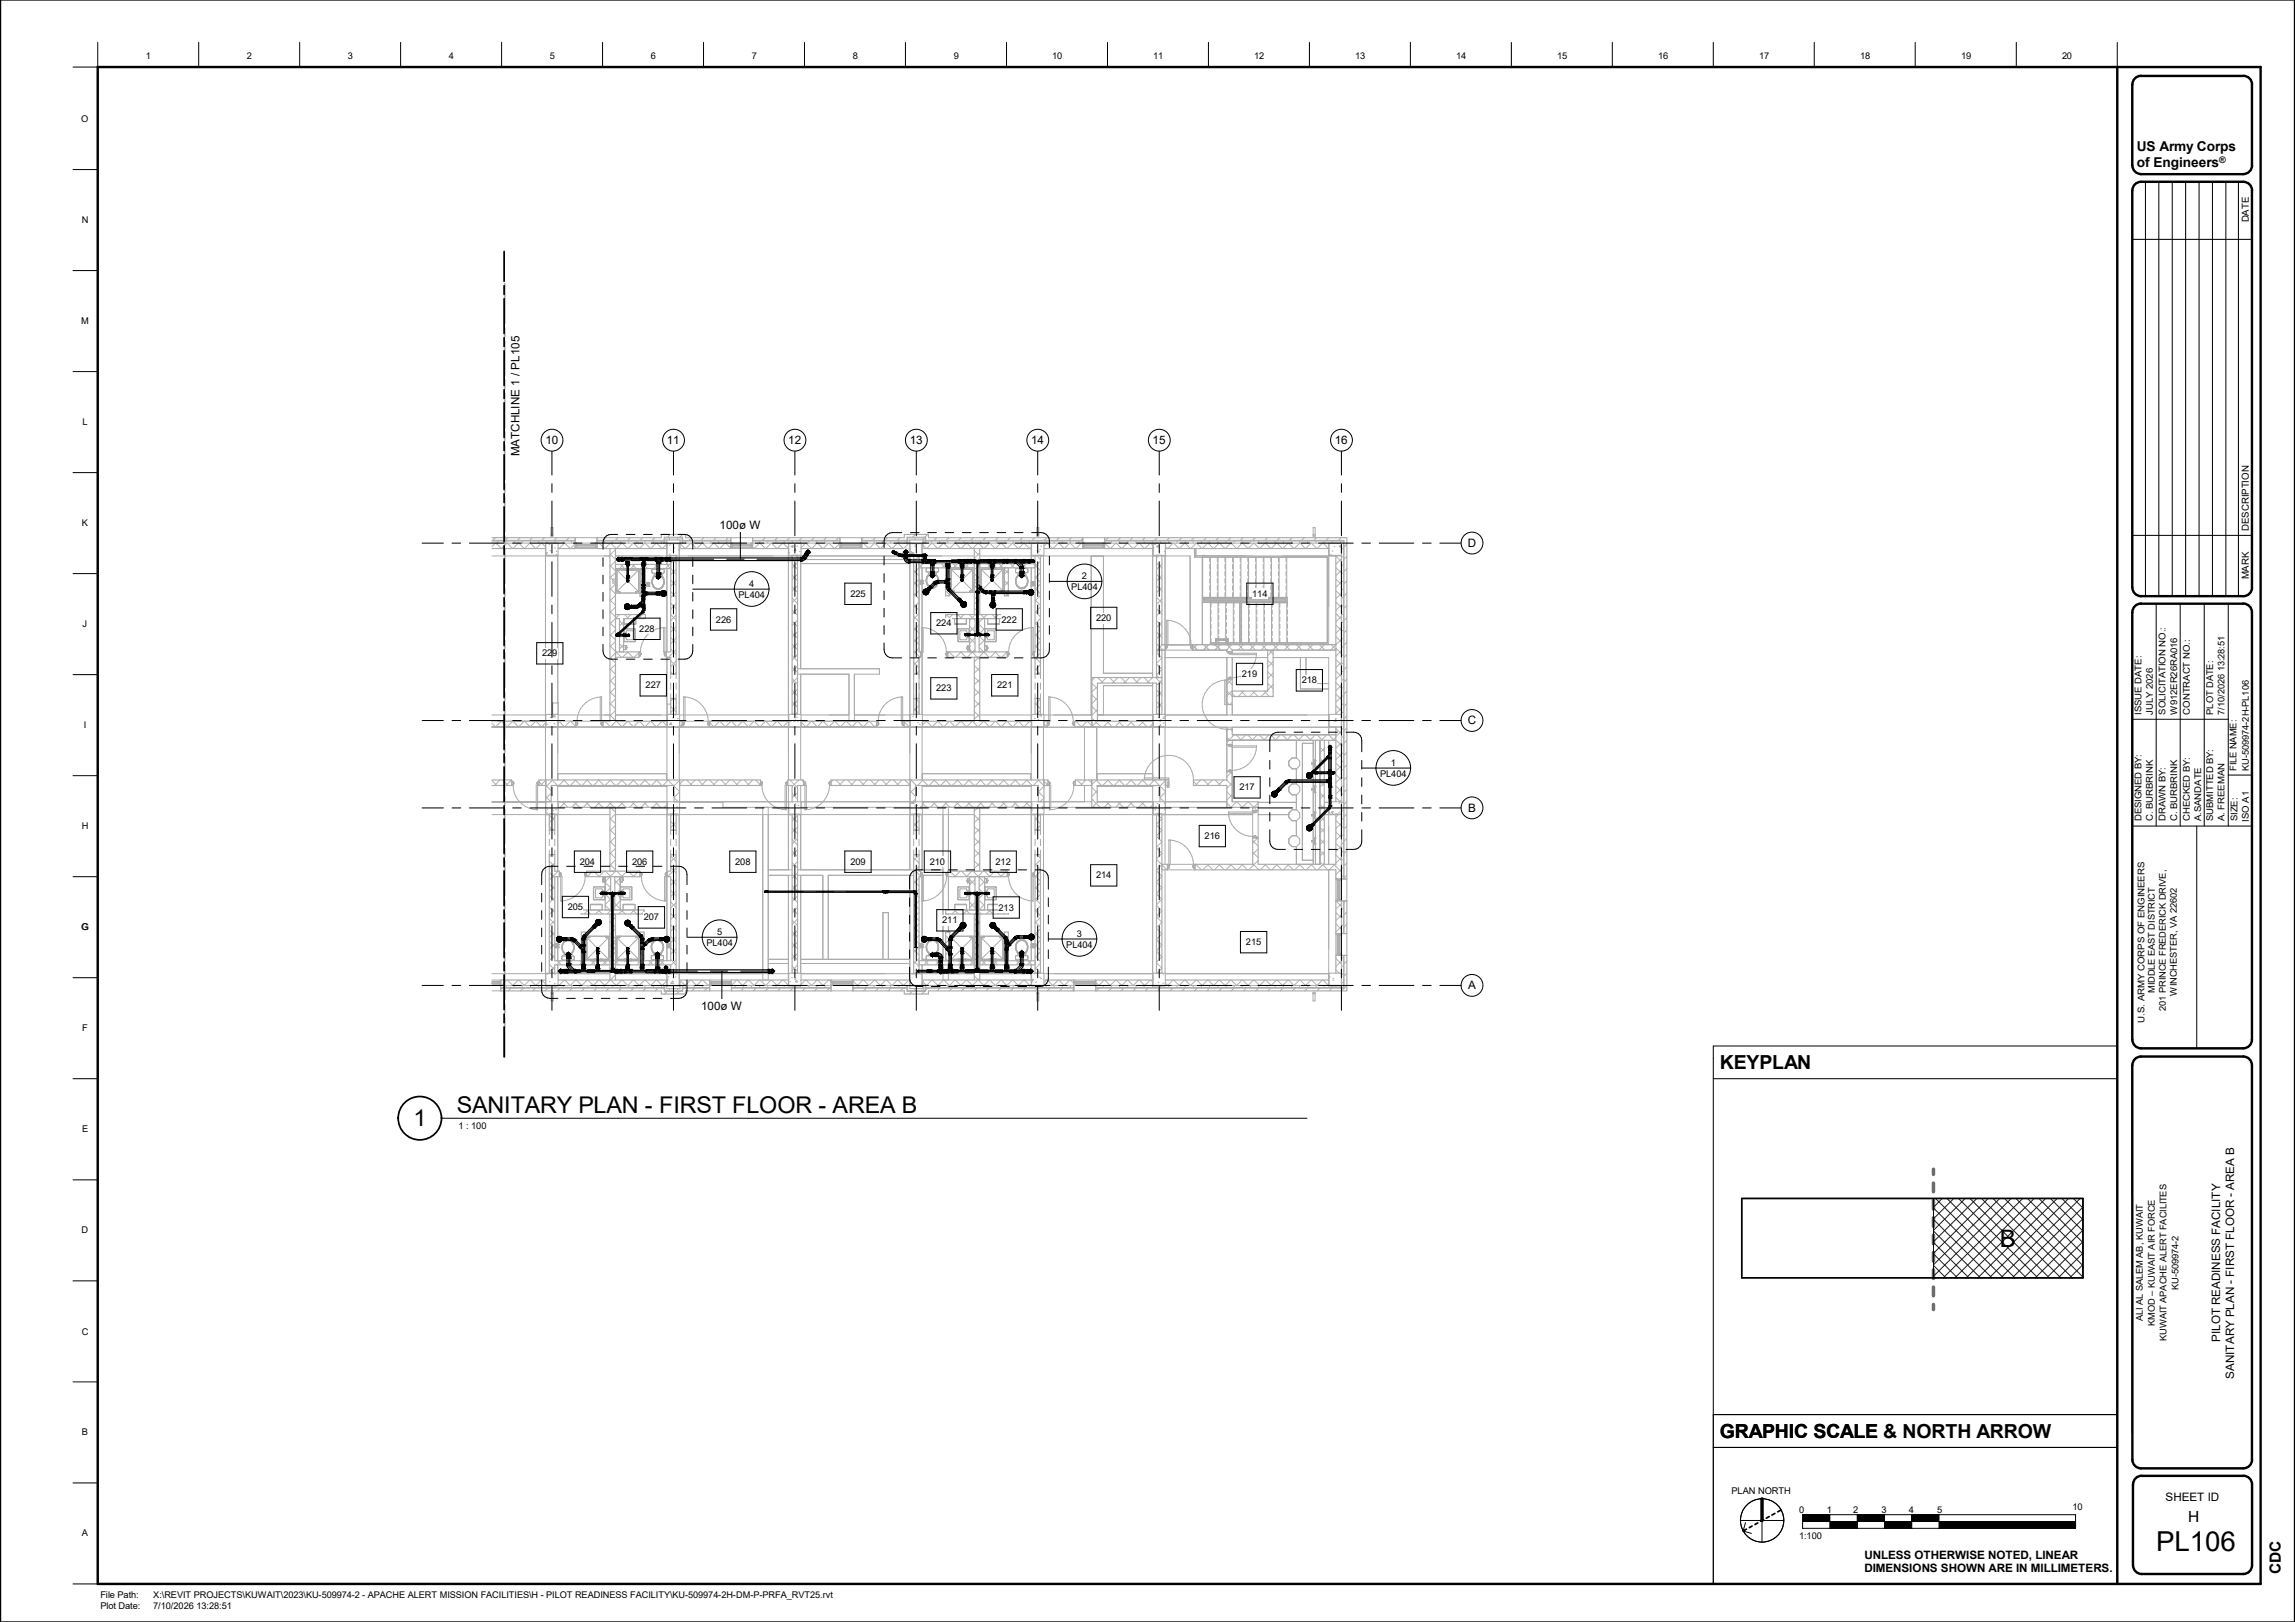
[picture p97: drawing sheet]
<svg xmlns="http://www.w3.org/2000/svg" width="841mm" height="594mm" viewBox="0 0 841 594" stroke-linecap="round" stroke-linejoin="round" font-family="sans-serif">
<defs><g id="words">
<text font-size="10.1" x="790.2" y="567.9">PL106</text>
<text font-size="8.8" x="732.9" y="456.7">B</text>
<g font-size="8.5">
<text x="167.4" y="407.6">SANITARY PLAN -</text>
<text x="241.6" y="407.6">FIRST FLOOR -</text>
<text x="305.1" y="407.6">AREA B</text>
<text x="151.5" y="412.3">1</text>
</g>
<g font-size="7.1">
<text x="630.3" y="391.7">KEYPLAN</text>
<text x="630.3" y="526.7">GRAPHIC SCALE</text>
<text x="630.3" y="526.7">GRAPHIC SCALE &amp; NORTH ARROW</text>
</g>
<g font-size="5.6">
<text x="801.8" y="557.4">H</text>
<text x="835.9" y="576.7" transform="rotate(-90 835.9 576.7)">CDC</text>
</g>
<g font-size="5">
<text x="783.1" y="55.5">US Army Corps</text>
<text x="783.1" y="61.3">of Engineers</text>
</g>
<g font-size="4.3">
<text x="190.3" y="167.1" transform="rotate(-90 190.3 167.1)">MATCHLINE 1 / PL105</text>
<text x="199.9" y="162.7">10</text>
<text x="244.3" y="162.7">11</text>
<text x="288.9" y="162.7">12</text>
<text x="333.4" y="162.7">13</text>
<text x="377.9" y="162.7">14</text>
<text x="422.4" y="162.7">15</text>
<text x="489.2" y="162.7">16</text>
<text x="263.7" y="193.8">100ø W</text>
<text x="537.9" y="200.4">D</text>
<text x="537.9" y="265.3">C</text>
<text x="538" y="297.3">B</text>
<text x="538" y="362.4">A</text>
<text x="256.9" y="370">100ø W</text>
<text x="813.6" y="491.5" transform="rotate(-90 813.6 491.5)">PILOT READINESS FACILITY</text>
<text x="818.7" y="504.9" transform="rotate(-90 818.7 504.9)">SANITARY PLAN - FIRST FLOOR - AREA B</text>
<text x="793.6" y="549.7">SHEET ID</text>
</g>
<g font-size="4.2">
<text x="683.2" y="570.8">UNLESS OTHERWISE NOTED, LINEAR</text>
<text x="683.2" y="575.8">DIMENSIONS SHOWN ARE IN MILLIMETERS.</text>
</g>
<g font-size="3.5">
<text x="824.1" y="81.4" transform="rotate(-90 824.1 81.4)">DATE</text>
<text x="824.1" y="194.4" transform="rotate(-90 824.1 194.4)">DESCRIPTION</text>
<text x="824.1" y="212.2" transform="rotate(-90 824.1 212.2)">MARK</text>
</g>
<g font-size="3.4">
<text x="53.5" y="21.5">1</text>
<text x="90.5" y="21.5">2</text>
<text x="127.5" y="21.5">3</text>
<text x="164.5" y="21.5">4</text>
<text x="201.5" y="21.5">5</text>
<text x="238.5" y="21.5">6</text>
<text x="275.5" y="21.5">7</text>
<text x="312.5" y="21.5">8</text>
<text x="349.5" y="21.5">9</text>
<text x="385.6" y="21.5">10</text>
<text x="422.6" y="21.5">11</text>
<text x="459.6" y="21.5">12</text>
<text x="496.6" y="21.5">13</text>
<text x="533.7" y="21.5">14</text>
<text x="570.7" y="21.5">15</text>
<text x="607.7" y="21.5">16</text>
<text x="644.7" y="21.5">17</text>
<text x="681.6" y="21.5">18</text>
<text x="718.6" y="21.5">19</text>
<text x="755.6" y="21.5">20</text>
<text x="29.8" y="44.6">O</text>
<text x="29.9" y="81.6">N</text>
<text x="29.8" y="118.6">M</text>
<text x="30.2" y="155.6">L</text>
<text x="30" y="192.6">K</text>
<text x="274.5" y="215">4</text>
<text x="396.5" y="212.2">2</text>
<text x="270.6" y="219">PL404</text>
<text x="311.6" y="218.6">225</text>
<text x="392.6" y="216.2">PL404</text>
<text x="458.9" y="218.6">114</text>
<text x="401.7" y="227.5">220</text>
<text x="30.3" y="229.6">J</text>
<text x="234.3" y="231.4">228</text>
<text x="262.4" y="228">226</text>
<text x="343.1" y="229.4">224</text>
<text x="367" y="228">222</text>
<text x="198.7" y="240.4">229</text>
<text x="455.1" y="248">219</text>
<text x="477" y="250.3">218</text>
<text x="236.6" y="252.1">227</text>
<text x="343.1" y="253.2">223</text>
<text x="365.4" y="252.1">221</text>
<text x="784.8" y="261.7" transform="rotate(-90 784.8 261.7)">ISSUE DATE:</text>
<text x="788.9" y="261.7" transform="rotate(-90 788.9 261.7)">JULY 2026</text>
<text x="793.6" y="261.7" transform="rotate(-90 793.6 261.7)">SOLICITATION NO.:</text>
<text x="797.8" y="261.7" transform="rotate(-90 797.8 261.7)">W912ER26RA016</text>
<text x="802.4" y="261.7" transform="rotate(-90 802.4 261.7)">CONTRACT NO.:</text>
<text x="811.1" y="261.7" transform="rotate(-90 811.1 261.7)">PLOT DATE:</text>
<text x="815.2" y="261.7" transform="rotate(-90 815.2 261.7)">7/10/2026 13:28:51</text>
<text x="30.7" y="266.6">I</text>
<text x="509.7" y="280.5">1</text>
<text x="505.8" y="284.5">PL404</text>
<text x="819.6" y="282.3" transform="rotate(-90 819.6 282.3)">FILE NAME:</text>
<text x="824.1" y="282.3" transform="rotate(-90 824.1 282.3)">KU-509974-2H-PL106</text>
<text x="454.2" y="289.5">217</text>
<text x="29.9" y="303.6">H</text>
<text x="784.8" y="300.8" transform="rotate(-90 784.8 300.8)">DESIGNED BY:</text>
<text x="788.9" y="300.8" transform="rotate(-90 788.9 300.8)">C. BURBRINK</text>
<text x="793.6" y="300.8" transform="rotate(-90 793.6 300.8)">DRAWN BY:</text>
<text x="797.8" y="300.8" transform="rotate(-90 797.8 300.8)">C. BURBRINK</text>
<text x="802.4" y="300.8" transform="rotate(-90 802.4 300.8)">CHECKED BY:</text>
<text x="806.6" y="300.8" transform="rotate(-90 806.6 300.8)">A.SANDATE</text>
<text x="811.1" y="300.8" transform="rotate(-90 811.1 300.8)">SUBMITTED BY:</text>
<text x="815.2" y="300.8" transform="rotate(-90 815.2 300.8)">A. FREEMAN</text>
<text x="820" y="300.8" transform="rotate(-90 820 300.8)">SIZE:</text>
<text x="824.1" y="300.9" transform="rotate(-90 824.1 300.9)">ISO A1</text>
<text x="441.5" y="307.3">216</text>
<text x="212.5" y="316.7">204</text>
<text x="231.6" y="316.7">206</text>
<text x="269.4" y="316.7">208</text>
<text x="311.6" y="316.7">209</text>
<text x="340.7" y="316.7">210</text>
<text x="364.8" y="316.7">212</text>
<text x="401.7" y="321.7">214</text>
<text x="208.1" y="333.3">205</text>
<text x="365.9" y="333.5">213</text>
<text x="29.8" y="340.6">G</text>
<text x="235.9" y="337.1">207</text>
<text x="345.3" y="338.2">211</text>
<text x="258.9" y="346.5">PL404</text>
<text x="262.8" y="342.5">5</text>
<text x="390.7" y="347.1">PL404</text>
<text x="394.6" y="343.1">3</text>
<text x="456.6" y="346.2">215</text>
<text x="789.7" y="363.8" transform="rotate(-90 789.7 363.8)">MIDDLE EAST DISTRICT</text>
<text x="797.7" y="364.6" transform="rotate(-90 797.7 364.6)">WINCHESTER, VA 22602</text>
<text x="793.7" y="370.2" transform="rotate(-90 793.7 370.2)">201 PRINCE FREDERICK DRIVE,</text>
<text x="30.1" y="377.6">F</text>
<text x="785.8" y="374.5" transform="rotate(-90 785.8 374.5)">U.S. ARMY CORPS OF ENGINEERS</text>
<text x="168.1" y="413.4">1 : 100</text>
<text x="30.1" y="414.7">E</text>
<text x="29.9" y="451.7">D</text>
<text x="798.3" y="472.5" transform="rotate(-90 798.3 472.5)">KU-509974-2</text>
<text x="785.2" y="483.9" transform="rotate(-90 785.2 483.9)">ALI AL SALEM AB, KUWAIT</text>
<text x="789.7" y="485.6" transform="rotate(-90 789.7 485.6)">KMOD – KUWAIT AIR FORCE</text>
<text x="29.9" y="488.8">C</text>
<text x="794" y="491.3" transform="rotate(-90 794 491.3)">KUWAIT APACHE ALERT FACILITES</text>
<text x="30" y="525.7">B</text>
<text x="634.5" y="547.2">PLAN NORTH</text>
<text x="659.3" y="554.3">0</text>
<text x="669.5" y="554.3">1</text>
<text x="679.2" y="554.3">2</text>
<text x="689.4" y="554.3">3</text>
<text x="699.5" y="554.3">4</text>
<text x="709.9" y="554.3">5</text>
<text x="759.5" y="553">10</text>
<text x="30" y="562.7">A</text>
<text x="659.3" y="563.8">1:100</text>
<text x="36.8" y="585.4">File Path:</text>
<text x="56.1" y="585.4">X:\REVIT PROJECTS\KUWAIT\2023\KU-509974-2 - APACHE ALERT MISSION FACILITIES\H - PILOT READINESS FACILITY\KU-509974-2H-DM-P-PRFA_RVT25.rvt</text>
<text x="36.8" y="589.5">Plot Date:</text>
<text x="56.1" y="589.5">7/10/2026 13:28:51</text>
</g>
<text font-size="3.3" x="813.3" y="59.8">®</text>
</g></defs>
<g fill="none" stroke="#b2b2b2" stroke-width=".37">
<path d="M181.6 198.9l-1.3 1.3M181.7 198.9l2 2M182.4 198.2v.7M185.4 198.2v.7M185.8 198.9l-2 2M185.9 198.9l2 2M188.4 198.2v.7M190 198.9l-2 2M190.1 198.9l2 2M191.4 198.2v.7M194.2 198.9l-2 2M194.3 198.9l2 2"/>
<path d="M194.4 198.2v.7M197.4 198.2v.7M198.4 198.9l-2 2M198.5 198.9l1.5 1.5M200.4 198.2v.7M203.4 198.2v.7M206.4 198.2v.7M206.8 198.9l-2 2M206.9 198.9l2.1 2M209.4 198.2v.7M210.8 199.2l-1.8 1.7M218.3 199.9l.5 .4"/>
<path d="M219.5 198.9l-.7 .7M219.6 198.9l2.1 2 2-2M221.4 198.2v.7M223.8 198.9l2 2M224.4 198.2v.7M227.4 198.2v.7M227.9 198.9l-2 2M228 198.9l2 2M230.4 198.2v.7M232.1 198.9l-2 2M232.2 198.9l2 2M233.4 198.2v.7"/>
<path d="M236.3 198.9l-2 2M236.4 198.2v.7l2 2M239.4 198.2v.7M240.5 198.9l-2 2M240.6 198.9l2 2M242.4 198.2v.7M243.6 198h.7M244.3 199.3l-1.6 1.6M245.4 197v.8M248.4 197v.8M249.2 199.1l1.8 1.8M249.2 198h.8"/>
<path d="M251.4 198.2v.7M253.2 198.9l-2.1 2M253.2 198.9l2 2M254.4 198.2v.7M257.4 198.2l-.1 .7-1.9 2M257.5 198.9l2 2M260.4 198.2v.7M261.6 198.9l-2.1 2M261.7 198.9l2 2M263.4 198.2v.7M265.8 198.9l-2 2M265.9 198.9l1.9 1.9"/>
<path d="M266.4 198.2v.7M268.1 198.9l-.3 .3M268.3 198.9v.1M275.8 199.7l-.5 .5M278.4 198.2v.7l-2 2M278.5 198.9l2 2M281.3 198.2v.7M282.6 198.9l-2 2M282.7 198.9l2 2M284.4 198.2v.7M286.8 198.9l-2 2M286.9 198.9l2 2"/>
<path d="M287.4 198.2v.7M290.4 198.2v.7M293.4 198.2v.7M295.2 198.9l-1.7 1.7M295.4 198.9l1.9 2M296.4 198.2v.7M299.3 198.2v.7M299.5 198.9l-2.1 2M299.6 198.9l1.9 2M302.3 198.2v.7M303.7 198.9l-2 2M303.8 198.9l2 2"/>
<path d="M305.4 198.2v.7M307.8 199l-1.9 1.9M315.3 199.3l.5 .5M316.3 198.9l-.5 .5M316.4 198.9l2 2M317.3 198.2v.7M320.3 198.2v.7M320.5 198.9l-2 2M320.6 198.9l2.1 2 2-2M323.3 198.2v.7M324.8 198.9l2 2M326.3 198.2v.7"/>
<path d="M328.9 198.9l-2 2M329 198.9l2 2M329.4 198.2v.7M332.3 198.2v.7M332.6 198h.8M333.1 198.9l-2 2M333.2 198.9l.2 .2M335.3 197v.8M338.2 199.7l1.2 1.2M338.2 198h.8M338.3 197v1.9M341.3 198.2v.7"/>
<path d="M341.5 198.9l-1.9 2M341.7 198.9l2 2M344.3 198.2v.7M345.7 198.9l-2 2M345.9 198.9l2 2M347.3 198.2v.7M350 198.9l-2 2M350.1 198.9l2 2M350.3 198.2v.7M353.3 198.2v.7M354.2 198.9l-2 2M354.3 198.9l2 2"/>
<path d="M356.3 198.2v.7M358.4 198.9l-2 2M358.5 198.9l2 2M359.3 198.2v.7M362.3 198.2v.7M362.6 198.9l-2 2M362.7 198.9l2 2M365.3 198.2v.7M366.8 198.9l-2 2M366.9 198.9l2 2M368.3 198.2v.7M371 198.9l-2 2"/>
<path d="M371.1 198.9l2 2M371.3 198.2v.7M374.3 198.2v.7M375.2 198.9l-2 2M375.3 198.9l2 2M377.3 198.2v.7M380.3 198.2v.7M383.3 198.2v.7M383.7 198.9l-1.1 1.1M383.8 198.9l1.9 2M386.3 198.2v.7M387.9 198.9l-2 2"/>
<path d="M388 198.9l2 2M389.3 198.2v.7M392 198.9l-1.9 2M392.2 198.9l2 2M392.3 198.2v.7M395.3 198.2v.7M396.8 199.3l-.5-.4-2 2M404.3 199.3l.5 .5M404.8 198.9l2 2M407.3 198.2v.7M408.9 198.9l-2 2M409 198.9l2 2"/>
<path d="M410.3 198.2v.7M413.1 198.9l-2 2M413.2 198.9l2 2M413.3 198.2v.7M416.3 198.2v.7M417.3 198.9l-2 2M417.4 198.9l2 2M419.3 198.2v.7M421.6 198.9l-2.1 2M421.6 198.9l1 .9M422.3 198.2v.7M425.3 198.2v.7"/>
<path d="M428.3 198.2v.7M429.9 198.9l-2 2M430.1 198.9l2 2M431.3 198.2v.7M434.2 198.9l-2 2M434.3 198.2v.7l2 2M437.3 198.2v.7M438.4 198.9l-2 2M438.5 198.9l2 2M440.3 198.2v.7M442.6 198.9l-2 2M442.7 198.9l2 2"/>
<path d="M443.3 198.2v.7M446.3 198.2v.7M446.8 198.9l-2 2M446.9 198.9l2 2M449.3 198.2v.7M451 198.9l-2 2M451.1 198.9l2 2M452.3 198.2v.7M455.3 198.2l-.1 .7-2 2M455.3 198.9l2 2M458.3 198.2v.7M459.4 198.9l-2 2"/>
<path d="M459.5 198.9l2 2M461.3 198.2v.7M463.6 198.9l-2 2M463.8 198.9l2 2M464.3 198.2v.7M467.3 198.2v.7M467.8 198.9l-2 2M468 198.9l1.9 2M470.3 198.2v.7M472.1 198.9l-2 2M472.2 198.9l2 2M473.2 198.2v.7"/>
<path d="M476.2 198.2v.7l-1.9 2M476.4 198.9l2 2M479.3 198.2v.7M480.5 198.9l-2 2M480.6 198.9l2 2M482.3 198.2v.7M484.7 198.9l-2 2M484.8 198.9l2 2M485.3 198.2v.7M488.2 198.2v.7M491.2 198.2v.7M204.5 200.7l.2 .2"/>
<path d="M223.5 219.7l2.1 2M223.5 215.5l2.1 2M223.5 211.3l2.1 2M223.5 207.1l2.1 2M223.5 202.9l2.1 2M225.6 201.3l-2.1 2M225.6 205.5l-2.1 2M225.6 209.7l-2.1 2M225.6 213.9l-2.1 2M225.6 218.1l-2.1 2M227.4 206.7l1.5 1.5M228.5 206.7l-1.5 1.5"/>
<path d="M231.6 206.7l1.5 1.5M232.7 206.7l-1.5 1.5M234.5 209.7l2 2M234.5 218.1l.4 .4M234.5 213.9l2 2M235.8 206.7l1.5 1.5M236.5 211.3l-2 2M236.5 215.5l-2 2M236.9 206.7l-2.4 2.4M240 206.7l1.5 1.5M241.1 206.7l-1.5 1.5M244.2 206.7l1.5 1.5"/>
<path d="M245.3 206.7l-1.5 1.5M245.8 212.5l2 2M245.8 216.7l2 2M245.8 208.3l2 2M245.8 204.1l2 2M247.8 216.9l-2 2M247.8 208.5l-2 2M247.8 204.3l-2 2M247.8 212.7l-2 2M275.8 200.4l.5 .5M290.3 219.1l2 2M290.3 214.9l2 2"/>
<path d="M290.3 210.7l2 2M290.3 206.5l2 2M290.7 203.4l-.4 .5M291.4 203.4l.9 .9M292.3 206.1l-2 2M292.3 210.3l-2 2M292.3 214.5l-2 2M292.3 218.7l-2 2M307.8 200.3l.1 .1M334.8 204.7l3.3 3.3M334.8 217.3l2 2M334.8 213.1l2 2"/>
<path d="M334.8 208.9l2 2M336.8 212.1l-2 2M336.8 203.7l-2 2M336.8 216.3l-2 2M338.2 206.5l-3.4 3.4M340.8 206.5l1.5 1.5M342.4 206.5l-1.5 1.5M345 206.5l1.5 1.5M346.5 212.2l1.6 1.5M346.5 216.5l1.6 1.4M346.5 208l1.6 1.5M346.6 206.5l-1.5 1.5"/>
<path d="M348.1 209.3l-1.6 1.5M348.1 213.5l-1.6 1.5M348.1 217.7l-.6 .5M349.2 206.5l1.5 1.5M350.8 206.5l-1.5 1.5M353.4 206.5l1.5 1.5M355 206.5l-1.5 1.5M357 205.9l2.1 2.1M357 201.7l2 2M357 210.1l2 2M357 218.5l2 2M357 214.3l2 2"/>
<path d="M359 210.9l-2 2M359 219.3l-2 2M359 202.5l-2 2M359 215.1l-2 2M359.2 206.5l-2.2 2.2M361.8 206.5l1.5 1.5M363.5 206.5l-1.6 1.5M366.1 206.5l1.4 1.5M367.7 206.5l-1.5 1.5M368 212.7l1.5 1.5M368 216.9l1.4 1.3M368 208.4l1.5 1.6"/>
<path d="M369.5 208.8l-1.5 1.5M369.5 213l-1.5 1.5M369.5 217.2l-.9 1M370.2 206.5l1.6 1.5M371.9 206.5l-1.5 1.5M374.5 206.5l1.5 1.5M376.1 206.5l-1.5 1.5M378 200.3l-.6 .6M378.7 206.5l2.6 2.6M379.3 219.7l2 2M379.3 215.5l2 2M379.3 211.3l2 2"/>
<path d="M379.9 203.4l1.4 1.5M381.3 213.9l-2 2M381.3 205.5l-2.5 2.5M381.3 209.7l-2 2M381.3 218.1l-2 2M396.8 200.3l.2 .1M423.8 214.5l2 2M423.8 218.8l2 2M423.8 210.3l2 2M423.8 206.1l2 2M424.7 203.4l-.9 .9M425.4 203.4l.4 .4"/>
<path d="M425.8 206.6l-2 2M425.8 210.8l-2 2.1M425.8 215.1l-2 2M425.8 219.3l-2 2M427.1 200.1l.8 .8M487 200.7l-.1 .2M489.5 216.3l2.1 2M489.5 212.1l2.1 2M489.5 207.9l2.1 2M489.5 203.7l2.1 2M491.6 201h.7M491.6 204h.7"/>
<path d="M491.6 207h.7M491.6 210h.7M491.6 213h.7M491.6 215.9h.7M491.6 218.9h.7M491.6 204.7l-2.1 2M491.6 208.9l-2.1 2M491.6 213.1l-2.1 2M491.6 217.3l-2.1 2M223.5 236.6l2.1 1.9M223.5 232.4l2.1 2M223.5 228.1l2.1 2"/>
<path d="M223.5 223.9l2.7 2.7M225.6 222.3l-2.1 2M225.6 230.7l-2.1 2M225.6 234.9l-2.1 2M225.7 238.8l2 1.9M225.9 238.8l-2.4 2.4M227 225.1l-3.5 3.4M227 231.6l1.5 1.5M227 235.8l1.5 1.6M227 227.4l1.5 1.5M228.5 227.8l-1.5 1.4M228.5 231.9l-1.5 1.5"/>
<path d="M228.5 236.1l-1.5 1.6M228.9 225.1l1.5 1.5M230 238.8l1.9 1.9M230.1 238.8l-2 1.9M231.2 225.1l-1.5 1.5M233.1 225.1l1.5 1.5M234.1 238.8h.1M234.2 238.9l-1.8 1.8M235.4 225.1l-1.5 1.5M245.8 220.9l2 2M245.8 237.7l2 2.1M245.8 233.6l2 1.9"/>
<path d="M245.8 229.4l2 2M245.8 225.1l2 2M247.8 221.1l-2 2M247.8 225.3l-2 2M247.8 238l-2.8 2.7M247.8 229.5l-2 2M247.8 233.7l-2 2.1M290.3 236l2 2M290.3 231.7l2 2.1M290.3 227.5l2 2M290.3 223.4l2 1.9M292.3 231.4l-2 1.9"/>
<path d="M292.3 235.5l-2 2M292.3 239.8l-2 2M292.3 227.1l-2 2M292.3 222.9l-2 2M334.8 221.5l2 2M334.8 238.4l2.4 2.3M334.8 234.1l2 2M334.8 230l2 1.9M334.8 225.7l2 2.1M336.8 220.5l-2 2M336.8 228.9l-2 2M336.8 224.7l-2 2"/>
<path d="M336.8 233.1l-2 2.1M336.8 237.4l-2 2M346.8 225.1l1.5 1.5M347.8 238.8l2 1.9M348 238.8l-.7 .7M349.1 225.1l-1.5 1.5M351 225.1l1.5 1.5M352 238.8l2 1.9M352.2 238.8l-2 1.9M353.3 225.1l-1.5 1.5M355.2 225.1l2.1 2.1M355.3 237.8l3.7 3.8"/>
<path d="M355.3 229.4l2 2M355.3 233.6l2 2M357 222.7l2 2M357.3 233.7l-2 2M357.3 237.9l-2.8 2.8M357.3 229.5l-2 2M358.8 237.1l3.7 3.6M358.8 232.9l2 2M358.8 228.7l2 2M359 223.5l-3.7 3.8M359.4 225.1l1.5 1.5M360.8 234.4l-2 2"/>
<path d="M360.8 238.6l-3.8 3.8M360.8 230.2l-2 2M361.7 225.1l-2.9 2.9M363.6 225.1l1.5 1.5M364.7 238.8l1.9 1.9M364.9 238.8l-2 1.9M365.9 225.1l-1.5 1.5M367.8 225.1l1.5 1.5M368.9 238.8l.2 .2M369.1 238.8l-2 1.9M369.5 225.6l-.9 1M379.3 236.6l2 1.9"/>
<path d="M379.3 232.4l2 2M379.3 228.1l2 2M379.3 223.9l2 2M381.3 222.3l-2 2M381.3 226.5l-2 2M381.3 234.9l-2 2M381.3 230.7l-2 2M381.3 239.1l-2 2.1M423.8 235.8l2.4 2.3M423.8 231.5l2 2M423.8 227.3l2 2M423.8 223l2 2"/>
<path d="M423.8 239l2 2-2 2M424.4 238.1l-.6 .7M425.8 223.6l-2 2M425.8 227.8l-2 2M425.8 232l-2 2M426 236.1l-2 2M437 236.2l1.9 1.9M438.7 236.1l-1.7 1.7M441.1 236.1l2 2M442.9 236.1l-2 2M445.3 236.1l2.1 2M447.2 236.1l-2 2"/>
<path d="M449.6 236.1l2 2M451.4 236.1l-2 2M451.6 238.1h.1M453.9 236.1l1.9 2M455.7 236.1l-2.1 2M458.1 236.1l2 2M459.9 236.1l-2 2M462.3 236.1l2 2M464.1 236.1l-1.9 2M465 238.1l1.6 1.5M466.6 238.1l-2 2M466.6 236.1l1.9 2"/>
<path d="M468.4 236.1l-2 2M470.8 236.1l2 2M472.6 236.1l-2 2M475.1 236.1l2 2M476.8 236.1l-1.9 2M479.3 236.1l2 2M481.1 236.1l-2 2M483.5 236.1l2 2M485.4 236.1l-2.1 2M487.8 236.1l1.7 1.8M489.5 228.9l2.1 2.1h.7M489.5 237.4l2.1 2"/>
<path d="M489.5 233.2l2.1 2M489.5 224.7l2.1 2M489.5 220.5l2.1 2M491.6 222h.7M491.6 225h.7M491.6 228h.7M491.6 233.9h.7M491.6 236.9h.7M491.6 239.9h.7M491.6 221.5l-2.1 2M491.6 225.7l-2.1 2M491.6 229.9l-2.1 2"/>
<path d="M491.6 234.1l-4 4M491.6 238.3l-2.1 2.1M223.5 257.6l2.1 2M223.5 253.4l2.1 2M223.5 249.2l2.1 2M223.5 245l2.1 2M223.5 240.8l2.1 2M225.6 243.4l-2.1 2M225.6 247.6l-2.1 2M225.6 251.8l-2.1 2M225.6 256l-2.1 2M244.2 240.4l.4 .3"/>
<path d="M245.8 258.8l2 2M245.8 242l2 2M245.8 246.2l.6 .6M246.8 255.8l-1 1M247 255.8l.8 .8M247.8 242.1l-2 2.1M247.8 246.4l-.4 .4M247.8 259l-2 2M290.3 257l2 2M290.3 252.8l2 2M290.3 248.6l2 2M290.3 244.4l2 2"/>
<path d="M290.3 240.2l2 2M292.3 244l-2 2M292.3 248.2l-2 2M292.3 252.4l-2 2M292.3 256.6l-2 2M334.8 246.8h.1M334.8 259.4l2 2M334.8 242.6l2 2M335.2 255.8l-.4 .4M335.4 255.8l1.4 1.4M336.8 258.4l-2 2M336.8 241.6l-2 1.9"/>
<path d="M336.8 245.8l-1.1 1M357 256.4l2 2M357 252.2l2 2M357 248l2 2M357 243.8l2 2M359 244.6l-2 1.9M359 253l-2 2M359 248.8l-2 2M359 257.2l-2 2M379.1 240.6l2.2 2.2M379.3 257.6l2 2M379.3 245l1.8 1.8"/>
<path d="M381.3 256l-2 2M381.3 243.4l-2 2M400.1 258.7l2.1 2M400.1 254.5l2.1 2M400.1 250.3l2.1 2M401.2 248.2l-1.1 1M402.2 251.5l-2.1 1.9M402.2 255.7l-2.1 2M402.2 259.9l-2.1 2M402.3 248.2l2 2M405.4 248.2l-2 2M406.6 248.2l2 2"/>
<path d="M409.7 248.2l-2 2M410.8 248.2l2 2M413.9 248.2l-2 2M415 248.2l2 2M418.1 248.2l-2 2M419.3 248.2l2 2M422.4 248.2l-2 2M423.5 248.2l2.3 2.3M423.8 243.2l2 2-2 2M423.8 247.4l.8 .8M423.8 257l2 2M423.8 252.7l2 2"/>
<path d="M425.8 249l-2 2M425.8 253.2l-2 2M425.8 257.5l-2 2M449.6 253l2 2M449.6 248.8l2 2M449.6 257.3l.8 .8M451.5 248.8l-1.9 1.9M451.6 252.9l-2 2M451.6 254.1l1 1M451.6 257.2l-1 .9M454.8 253.1l2 2M455.8 253.1l-2 2"/>
<path d="M459 253.1l2 2M460 253.1l-2 2M463.2 253.1l2 2M464.2 253.1l-2 2M464.6 250.3l2 2M464.6 246l2 2M464.6 241.9l2 1.9M466.6 254.9l-.2 .2M466.6 242.3l-2 2M466.6 246.5l-2 2M466.6 250.7l-2 2M489.5 258.4l2.1 2"/>
<path d="M489.5 254.2l2.1 2M489.5 250l2.1 2M489.5 245.8l2.1 2M489.5 241.6l2.1 2M491.6 243h.7M491.6 246h.7M491.6 249h.7M491.6 251.9h.7M491.6 254.9h.7M491.6 257.9h.7M491.6 242.6l-2.1 2M491.6 246.8l-2.1 2"/>
<path d="M491.6 251l-2.1 2M491.6 255.2l-2.1 2M491.6 259.4l-2.1 2M180.3 264.9l1.3 1.3M183.7 264.2l-2 2M183.8 264.2l2 2M187.9 264.2l-2 2M188 264.2l2 2M192.1 264.2l-2 2M192.2 264.2l2 2M196.3 264.2l-2 2M196.4 264.2l2 2"/>
<path d="M200 264.7l-1.5 1.5M204.7 264.2l-.2 .2M204.9 264.2l1.9 2M208.9 264.2l-2 2M209 264.2l1.9 1.9M220.9 264.8l.7-.6 2.1 2M223.5 261.8l2.1 2M225.6 260.2l-2.1 2M225.8 264.2l-2 2M225.9 264.2l2 2M230 264.2l-2 2M230.1 264.2l2 2"/>
<path d="M234.2 264.2l-2 2M234.3 264.2l2 2M238.4 264.2l-2 2M238.5 264.2l2 2M242.6 264.2l-2 2M242.7 264.2l1.8 1.8M250 265.2l-1 .9M260.1 264.6l1.5 1.6M263.7 264.2l-2 2M263.8 264.2l2 2M267.9 264.2l-2 2M268 264.2l2 2"/>
<path d="M272.1 264.2l-2 2M272.2 264.2l2 2M276.3 264.2l-2 2M276.4 264.2l2 2M280.5 264.2l-2 2M280.6 264.2l2 2M284.7 264.2l-2 2M284.8 264.2l2 2M288.9 264.2l-2 2M289.1 264.2h.1M290.3 261.2l.4 .5M292.3 260.8l-.9 .9"/>
<path d="M293.5 264.5l1.7 1.7M297.3 264.2l-1.9 2M297.5 264.2l2 2M301.5 264.2l-1.9 2M301.7 264.2l2 2 2.1-2M305.9 264.2l2 2M310 264.2l-2 2M310.1 264.2l2 2M312.2 266.2l2-2 2.1 2M318.4 264.2l-2 2M318.5 264.2l2 2M321.3 265.5l-.7 .7"/>
<path d="M331.3 264.3l1.8 1.9M333.5 265.9l-.3 .3M339.4 264.2l-1.4 1.4M339.6 264.2l1.9 2M343.7 264.2l-2.1 2M343.7 264.2l2.1 2M347.9 264.2l-2 2M348 264.2l2 2M352.1 264.2l-2 2M352.2 264.2l2 2M356.3 264.2l-2 2M356.4 264.2l2 2"/>
<path d="M357 260.6l2 2M359 261.4l-2 2M360.5 264.2l-2 2M360.6 264.2l2 2M364.7 264.2l-2 2M364.8 264.2l2 2M368.9 264.2l-2 2M369 264.2l2 2M373.1 264.2l-2 2M373.3 264.2l1.9 2M377.3 264.2l-2 2M377.4 264.2l.6 .6"/>
<path d="M381.3 260.2l-1.5 1.5M382.6 265.1l1.1 1.1M383.8 266.1v.1M394.2 264.2l-.4 .3M394.3 264.2l2.1 2 2-2M398.5 264.2l1.6 1.7M400.1 263l3.3 3.2M402.2 264.2l-2.1 1.9M405.6 264.2l2 2M406.4 264.2l-2 2M409.8 264.2l2 2M410.6 264.2l-2 2"/>
<path d="M414.1 264.2l2 2M414.9 264.2l-2 2M418.3 264.2l2 2M419.1 264.2l-2 2M422.5 264.2h.1M422.6 265l-1.3 1.2M423.8 261.2l.5 .5M449.6 270l1.1 1.1M450.1 267.1l-.5 .5M450.9 267.1l.7 .7M452.3 269.1l-2.7 2.8M452.9 269.1l2.1 2"/>
<path d="M456.6 269.1l-2 2M457.2 269.1l2 2M460.8 269.1l-2 2M461.4 269.1l2 2M465 269.1l-2 2M465.7 269.1l2 2M469.3 269.1l-2 2M469.9 269.1l2 2M473.5 269.1l-2 2M474.1 269.1l2 2M477.8 269.1l-2.1 2M478.4 269.1l2 2"/>
<path d="M482 269.1l-2 2M482.6 269.1l2 2M483.8 277.9l1.5 1.5M483.8 273.7l1.5 1.5M484 271.1l-.2 .3M485.3 274.1l-1.5 1.5M485.3 278.3l-1.5 1.5M486.2 269.1l-1.9 2M486.9 269.1l2 2M489.5 279.5l2.1 2M489.5 275.3l2.1 1.9M489.5 271.1l2.1 2"/>
<path d="M489.5 266.8l2.1 2M489.5 270l-1 1.1M491.6 260.9h.7M491.6 263.9h.7M491.6 266.9h.7M491.6 269.9h.7M491.6 272.9h.7M491.6 275.9h.7M491.6 278.9h.7M491.6 267.8l-2.1 2M491.6 272l-2.1 2M491.6 276.2l-2.1 2.1"/>
<path d="M180.3 285.9l1.7 1.8M183.2 285.7l-2 2M184.2 285.7l2 2M187.4 285.7l-2 2M197.5 286.3l1.4 1.4M200 285.7l-1.9 2M200 291.8l1.9 1.9M200 287.6l2 2M201.3 298.5l2 2M202 290.4l-2 2M202.4 285.7l1.9 2M202.6 285.7l-2.6 2.5"/>
<path d="M203.3 299.3l-2 2M206.1 293.7l2 2M206.6 285.7l2 2M206.8 285.7l-2 2M207.3 293.7l-2 2M210.4 293.7l1.9 2M210.8 285.7l2.1 2M211 285.7l-2 2M211.5 293.7l-2 2M214.6 293.7l2 2M215.1 285.7l2 2M215.3 285.7l-2 2"/>
<path d="M215.7 293.7l-2 2M218.8 293.7l2.1 2M219.3 285.7l2 2M219.5 285.7l-2 2M220 293.7l-2 2M223.1 293.7l2 2M223.5 295.9l.2-.2 1.9 1.8M223.5 299.7l2.1 2M223.6 285.7l2 2M223.7 285.7l-2 2M224.2 293.7l-2 2M225.6 298.1l-2.1 2"/>
<path d="M227.3 293.7l2 2M227.8 285.7l2 2M228 285.7l-2 2M228.5 293.7l-2 2M231.6 293.7l2 2M232 285.7l2 2M232.2 285.7l-1.9 2M232.7 293.7l-2 2M235.8 293.7l2 2M236.3 285.7l2 2M236.5 285.7l-2 2M236.9 293.7l-2 2"/>
<path d="M240 293.7l2 2M240.5 285.7l2 2M240.7 285.7l-2 2M241.2 293.7l-2 2M244.3 293.7l.2 .2M244.5 294.6l-1.1 1.1M244.8 285.7l2 2M244.9 285.7l-1.9 2M246.5 298.2l-.7 .7M247 292.2l1.5 1.5M247 288l2 1.9M247.3 298.2l.5 .5"/>
<path d="M249 285.7h.1M249 287.3l.4 .4M249 285.8l-2 2M249 290.1l-2 2M250.6 285.7l-1.6 1.5M251.6 285.7l2 2M254.8 285.7l-2 2M255.8 285.7l2 2M259 285.7l-2 2M260 285.7l2 2M263.2 285.7l-2 2M264.2 285.7l2 2"/>
<path d="M267.4 285.7l-2 2M268.4 285.7l2 2M271.6 285.7l-2 2M272.7 285.7l2 2M275.8 285.7l-1.9 2M276.9 285.7l1.8 1.8M278.7 287l-.7 .7M289.5 285.7l2.8 2.8M290.3 299.1l2 2M290.3 290.7l2 2M292.3 298.7l-2 2M292.3 290.3l-2 2"/>
<path d="M292.7 285.7l-2.4 2.4M293.7 285.7l.8 .8M305.3 285.7l-.8 .8M306.3 285.7l2 2M309.5 285.7l-2 2M310.6 285.7l1.9 2M313.7 285.7l-2 2M314.7 285.7l2 2M317.9 285.7l-2 2M318.9 285.7l2.1 2M322.2 285.7l-2 2M323.2 285.7l2 2"/>
<path d="M326.3 285.7l-1.9 2M327.4 285.7l2 2M330.6 285.7l-2.1 2M331.6 285.7l1.9 2M333.5 286.9l-.7 .8M333.5 289.6l2 2.1M333.8 285.7l2 2M334 285.7l-.5 .4M334.9 298.2l-.1 .1M335.5 292.6l-1 1.1M335.5 288.4l-2 2M335.7 298.2l1.1 1.1"/>
<path d="M338 294.2l1.6 1.5M338 285.7l2.1 2M338.2 285.7l-1.9 2M338.7 293.7l-.7 .6M341.8 293.7l2 2M342.3 285.7l2 2M342.5 285.7l-2 2M342.9 293.7l-1.9 2M346 293.7l2.1 2M346.5 285.7l2 2M346.7 285.7l-2 2M347.2 293.7l-2 2"/>
<path d="M350.3 293.7l2 2M350.8 285.7l2 2M350.9 285.7l-1.9 2M351.5 293.7l-2.1 2M354.5 293.7l2 2M355 285.7l2 2M355.2 285.7l-2 2M355.7 293.7l-2 2M357 298.5l2 2M358.8 293.7l2 2M359 296.3l-.6-.6-1.4 1.4M359 299.3l-2 2"/>
<path d="M359.2 285.7l2 2M359.5 285.7l-2.1 2M359.9 293.7l-2 2M363 293.7l2 2M363.5 285.7l2 2M363.7 285.7l-2 2M364.2 293.7l-2 2M367.2 293.7l2 2M367.7 285.7l2 2M367.9 285.7l-2 2M368.4 293.7l-2 2M371.5 293.7l2 2"/>
<path d="M372 285.7l2 2M372.2 285.7l-2 2M372.7 293.7l-2.1 2M375.7 293.7l2 2M376.2 285.7l2 2M376.4 285.7l-2 2M376.9 293.7l-2 2M379.3 299.7l2 2M380.4 285.7l2.2 2.1M380.7 285.7l-2.1 2M381.2 298.2l-1.9 1.9M382.6 288l-2.1 2 2.1 2"/>
<path d="M382.6 292.3l-1.5 1.4M382.6 286.1l1.4 1.5M384 286.9l-.7 .8M394.7 285.7l2 2M397.9 285.7l-2 2M398.9 285.7l1.2 1.2M400.1 292.6l3.1 3.1M400.1 288.4l2 2M401.7 285.7l1.9 2M401.8 285.7l-1.7 1.7M402.1 289.6l-2 2.1M402.3 293.7l-2 2"/>
<path d="M405.4 293.7l2 2M405.9 285.7l2 2M406.1 285.7l-2 2M406.6 293.7l-2 2M409.7 293.7l1.9 2M410.1 285.7l2 2M410.3 285.7l-2 2M410.8 293.7l-2 2M413.9 293.7l2 2M414.4 285.7l2 2M414.6 285.7l-2 2M415 293.7l-2 2"/>
<path d="M418.1 293.7l2 2M418.6 285.7l2 2M418.8 285.7l-2 2M419.3 293.7l-2 2M422.4 293.7l.2 .2M422.6 294.6l-1.1 1.1M422.9 285.7l2 2M423 285.7l-2 2M424.1 298.2l1.7 1.7-2 2M425.1 287.9l2 2M427.1 290.2l-2 1.9 1.5 1.6M427.1 285.9l-2 2"/>
<path d="M427.4 285.7l-.3 .3M437.3 286.2l1.5 1.5M440 285.7l-2 2M441 285.7l2.1 2M444.2 285.7l-1.9 2M445.3 285.7l2 2M448.4 285.7l-2 2M449.5 285.7l2.1 2.1M449.6 290l2 2M450.7 282.7l.9 .8M451.4 282.7l-1.8 1.9M451.6 286.8l-2 2"/>
<path d="M451.6 291l-2 2M453.1 293.7l-2 2-1.5-1.5M453.3 293.7l2 2M457.3 293.7l-2 2M457.5 293.7l3.2 3.2M461.1 294.1l-2 2M483.8 282.2l1.5 1.4M483.8 299l1.5 1.5M483.8 294.8l1.5 1.4M483.8 290.5l1.5 1.6M483.8 286.3l1.5 1.5M485.3 282.5l-1.5 1.5"/>
<path d="M485.3 290.9l-1.5 1.5M485.3 299.3l-1.5 1.5M485.3 286.7l-1.5 1.5M485.3 295.1l-1.5 1.5M489.5 292.1l1.7 1.6M489.5 287.9l2.1 2M489.5 283.7l2.1 2M490.7 298.2l-1.2 1.1M491.4 298.2l.2 .1M491.6 281.9h.7M491.6 284.9h.7M491.6 287.9h.7"/>
<path d="M491.6 290.9h.7M491.6 293.9h.7M491.6 296.9h.7M491.6 299.9h.7M491.6 280.5l-2.1 1.9M491.6 284.6l-2.1 2.1M491.6 288.9l-2.1 2M491.6 293.1l-.6 .6M201.3 319.6l2 2M201.3 315.3l2 2M201.3 302.7l1.3 1.3M202.2 313l-.9 .9"/>
<path d="M203.2 313l.1 .1M203.3 303.5l-.5 .5M203.3 316.1l-2 2M204.6 319.1l-3.3 3.2M217.2 319.1l-2 2M217.6 319.1l2 2M221.4 319.1l-2 2M221.9 319.1l2 2M223.5 316.6l2.1 2M223.5 312.3l2.1 2M223.5 308.1l2.1 2M223.5 303.9l2.1 2"/>
<path d="M225.6 306.5l-2.1 2M225.6 314.9l-2.1 2M225.6 302.3l-2.1 2M225.6 310.7l-2.1 2M225.6 319.1l-3.8 3.8M226.1 319.1l1.9 2M229.8 319.1l-2 2M230.3 319.1l2 2M234 319.1l-2 2M234.5 319.1v.1M245.8 317.8l2 1.9M245.8 313.6l2 2"/>
<path d="M245.8 300.9l2 2M247.8 301.1l-2 2M247.8 317.9l-3.2 3.2M247.8 313.7l-2 2M290.3 315.9l2 2.1M290.3 311.7l2 2M290.3 307.5l2 2M290.3 303.3l2 2M292.3 302.9l-2 2M292.3 307.1l-2 2M292.3 311.3l-2 2M292.3 315.6l-2 1.9"/>
<path d="M292.3 319.7l-2 2M334.8 318.3l2.5 2.8M334.8 314.2l2 1.9M334.8 301.5l2 2M336.8 317.3l-2 2M336.8 300.5l-2 2M336.8 313.1l-2 2M347.7 319.1l-.3 .3M348.1 319.1l2 2M351.9 319.1l-2 2M352.3 319.1l2.1 2M356.1 319.1l-2 2"/>
<path d="M356.6 319.1l2 2M357 315.3l2 2M357 311.2l2 1.9M357 306.9l2 2M357 302.7l2 2M359 307.7l-2 2M359 303.5l-2 2M359 311.9l-2 2M359 316.1l-2 2M360.3 319.1l-2 2M360.8 319.1l2 2M364.5 319.1l-2 2"/>
<path d="M365 319.1l2 2M368.7 319.1l-2 2M379.3 316.6l2 2M379.3 303.9l.1 .1M380 313l1.3 1.3M381.3 302.3l-1.7 1.7M381.3 314.9l-2 2M381.3 319.2l-2 1.9M423.8 302.1l2 2-2 2M423.8 310.5l2 2-2 2M423.8 314.7l3.9 3.9M423.8 306.3l2 2-2 2"/>
<path d="M423.8 318.9l2 2-2 2.1M426 316.6l-2.2 2.1M438.3 316.6l2 2M438.6 316.6l-.7 .7M442.5 316.6l2 2M442.8 316.6l-2 2M446.7 316.6l2 2M447 316.6l-2 2M450.9 316.6l2 2M451.2 316.6l-2 2M455.1 316.6l2 2M455.4 316.6l-2 2"/>
<path d="M459.1 316.3l2.2 2.3M459.1 312.1l2 2M459.1 307.9l2 2M460.9 306.9l-1.8 1.8M461.1 315.2l-3.5 3.4M461.1 310.9l-2 2.1M463.5 316.6l2 2M463.8 316.6l-1.9 2M467.7 316.6l2 2M468.1 316.6l-2.1 2M471.9 316.6l2.1 2M472.3 316.6l-2 2"/>
<path d="M476.2 316.6l2 2M476.5 316.6l-2 2M480.4 316.6l2 2M480.7 316.6l-2 2M483.8 315.8l2.8 2.8M483.8 311.6l1.5 1.5M483.8 307.4l1.5 1.5M483.8 303.2l1.5 1.5M485.3 316.2l-2.4 2.4M485.3 303.5l-1.5 1.6M485.3 307.8l-1.5 1.4M485.3 312l-1.5 1.5"/>
<path d="M488.8 316.6l2.8 2.8M489.1 316.6l-2 2M489.5 313.1l2.1 2M489.5 308.9l2.1 2M489.5 304.7l2.1 2M489.5 300.5l2.1 2M491.6 302.9h.7M491.6 305.9h.7M491.6 308.9h.7M491.6 311.9h.7M491.6 314.9h.7M491.6 317.9h.7"/>
<path d="M491.6 301.5l-2.1 2M491.6 305.7l-2.1 2M491.6 309.9l-2.1 2M491.6 314.1l-2.1 2M491.6 318.3l-2.1 2M201.3 336.4l2 2M201.3 332.2l2 2M201.3 328l2 2M201.3 323.8l2 2M203.3 324.6l-2 2M203.3 333l-2 2M203.3 328.8l-2 2"/>
<path d="M203.3 337.2l-2 2M215 320.6l.4 .5M215 333.3l1.5 1.5M215.6 333.3l-1.5 1.5M219.2 333.3l1.5 1.5M219.8 333.3l-1.5 1.5M221.8 331.6l3.8 3.8M221.8 327.4l2 2M221.8 323.2l2 2M223.5 337.6l2.1 2M223.8 329.3l-2 2M223.8 325.1l-2 2"/>
<path d="M224 333.3l-1.5 1.5M225.3 326.7l2 2M225.3 330.9l2 2.1M225.3 322.5l2 2M225.6 336l-2.1 2M227.3 321.6l-2 2M227.3 330l-2 2M227.3 325.8l-2 2M227.6 333.3l1.6 1.5M228.2 333.3l-1.5 1.5M231.9 333.3l1.4 1.5M232.5 333.3l-1.6 1.5"/>
<path d="M236.1 333.9l-.9 .9M244.5 320.7l.4 .4M245.8 338.8l2 2M245.8 334.6l2 2M245.8 330.4l2 2M245.8 326.2l2 2M245.8 321.9l2 2.1M247.8 322.2l-2 1.9M247.8 330.6l-2 2M247.8 334.8l-2 2M247.8 339l-2 2M247.8 326.3l-2 2.1"/>
<path d="M290.3 337l2 2M290.3 332.8l2 2M290.3 328.6l2 2M290.3 324.4l2 2M290.3 320.2l2 2M292.3 323.9l-2 2.1M292.3 328.2l-2 2M292.3 332.4l-2 2M292.3 336.6l-2 2M334.8 331l2 2M334.8 322.6l2 2M334.8 339.4l2 2"/>
<path d="M334.8 335.2l2 2M334.8 326.8l2 2M336.8 325.8l-2 1.9M336.8 330l-2 2M336.8 321.6l-2 2M336.8 334.2l-2 2M336.8 338.4l-2 2M346.5 334.3l.5 .5M349.7 333.3l1.5 1.5M350.3 333.3l-1.5 1.5M353.9 333.3l1.5 1.5M354.5 333.3l-1.5 1.5"/>
<path d="M355.3 330.5l2 1.9M355.3 326.2l2 2M355.3 322l2 2M357 336.4l2 2M357.3 322.1l-2 2M357.3 326.3l-2 2M357.3 330.5l-2 2M358.1 333.3l1.6 1.5M358.7 333.3l-1.7 1.7M358.8 329.7l2 2M358.8 321.3l2 2M358.8 325.5l2 2"/>
<path d="M359 337.2l-2 2M360.8 331.2l-2 2M360.8 327l-2 2M360.8 322.8l-2 2M362.4 333.3l1.5 1.5M363 333.3l-1.6 1.5M366.6 333.3l1.4 1.5M367.2 333.3l-1.5 1.5M379.1 320.6l2.2 2.1M379.3 337.6l2 2M379.3 333.4l2 2M379.3 329.2l2 2"/>
<path d="M379.3 325l2 2M381.3 331.8l-2 2M381.3 336l-2 2M381.3 323.3l-2 2.1M381.3 327.6l-2 2M423.8 331.6l2 2-2 2M423.8 323.2l2 2-2 2M423.8 327.4l2 2-2 2M423.8 335.8l2 2-2 2M489.5 338.4l2.1 2M489.5 334.2l2.1 2M489.5 330l2.1 2"/>
<path d="M489.5 321.6l.4 .3M491.6 320.9h.7M491.6 332.9h.7M491.6 335.9h.7M491.6 338.9h.7M491.6 331l-2.1 2M491.6 335.2l-2.1 2M491.6 339.4l-2.1 2M183 359.6l.5 .5M183.5 359.8l-.5 .5M185.8 358.9l-2.1 2-.2-.1M185.9 358.9l2 2"/>
<path d="M189.9 358.9l-1.9 2M190.1 358.9l2.1 2 1.9-2M194.4 358.9l1.9 2M198.4 358.9l-2 2M198.5 358.9l1.5 1.5M201.3 353.2l2 2M201.3 349l2 2M201.3 344.8l2 2M201.3 340.6l2 2M203.3 341.4l-2 2M203.3 345.6l-2 2M203.3 349.8l-2 2"/>
<path d="M203.3 354l-2 2M204.1 351.9l1.6 1.5M205.4 351.9l-1.5 1.5M206.8 358.9l-2 2M207 358.9l2 2 2-2M208.4 351.9l1.4 1.5M209.6 351.9l-1.5 1.5M211.2 358.9l2 2 2-2M212.6 351.9l1.4 1.5M213 348.1l1.5 1.5M213 344l1.5 1.4M214.5 347l-1.5 1.5"/>
<path d="M214.5 351.2l-2.2 2.2M214.5 342.8l-1.5 1.5M215.4 358.9l2 2 2-2M216.7 351.9l1.6 1.5M218.1 351.9l-1.6 1.5M221 351.9l1.5 1.5M222.2 351.9l-1.4 1.5M223.5 358.6l2.3 2.3 2-2M223.5 354.5l2.1 1.9M223.5 350.2l3.2 3.2M223.5 346l2.1 2M223.5 341.8l2.1 2"/>
<path d="M225.6 340.2l-2.1 2M225.6 344.4l-2.1 2M225.6 348.6l-2.1 2M225.6 357l-4 3.9-2-2M226.5 351.9l-3 2.9M228 358.9l2 2 2-2M229.4 351.9l1.5 1.5M230.7 351.9l-1.5 1.5M232.2 358.9l2.1 2 2-2M233.6 351.9l1.5 1.5M234.5 344.4l1.6 1.5M234.5 348.6l1.6 1.5"/>
<path d="M235.8 341.4l.3 .3M236.1 342.3l-1.6 1.5M236.1 350.7l-2.7 2.7M236.1 346.5l-1.6 1.5M236.4 358.9l2.1 2 2-2M237.8 351.9l1.5 1.5M239.1 351.9l-1.5 1.5M240.7 358.9l2 2 1.6-1.7M242 351.9l1.5 1.5M243.3 351.9l-1.5 1.5M245.8 355.6l.8 .8M245.8 351.5l2 1.9"/>
<path d="M245.8 347.2l2 2M245.8 343l2 2M247.8 343.2l-2 2M247.8 347.4l-2 2M247.8 351.6l-2 2M247.8 355.8l-.6 .6M253.1 358.9l-2 2-1.9-1.8M253.3 358.9l2 2M257.3 358.9l-2 2M257.5 358.9l2 2 .6-.5M260.2 359.5l-.1 .1M267.6 359.5l.5 .3"/>
<path d="M270 358.9l-1.9 1.9M270.1 358.9l2 2M274.2 358.9l-2 2M274.3 358.9l2.1 2 1.9-2M278.6 358.9l1.9 2M282.6 358.9l-2 2M282.7 358.9l2.1 2 2-2M287 358.9l2 2M290.3 353.8l2 2.1M290.3 349.6l2 2M290.3 345.4l2 2M290.3 341.2l2 2"/>
<path d="M292.3 340.8l-2 2M292.3 345l-2 2M292.3 349.2l-2 2M292.3 353.4l-2 2M295.2 358.9l-1.7 1.7M295.4 358.9l2 2 2-2M299.6 358.9l2 2 2-2M303.8 358.9l.7 .8M316.2 358.9l-2 2-1.7-1.7M316.4 358.9l2 2 2.1-2M320.6 358.9l2.1 2 2-2M324.9 358.9l2 2 2-2"/>
<path d="M329.1 358.9l1.9 2M333.1 358.9l-2 2M333.3 358.9l.1 .1M334.8 343.6l2 2M334.8 356.2l.2 .2M334.8 352l2 2M334.8 347.8l2 2M336.8 342.6l-2 2M336.8 355.2l-1.2 1.2M336.8 346.8l-2 2M336.8 351l-2 2M338.2 359.7l1.3 1.2"/>
<path d="M338.8 351.9l1.6 1.5M340.1 351.9l-1.5 1.5M341.5 358.9l-2 2M341.7 358.9l2 2 2-2M343.1 351.9l1.5 1.5M344.3 351.9l-1.4 1.5M345.9 358.9l2 2M346.5 351.2l2.3 2.2M346.5 342.7l1.6 1.6M346.5 347l1.6 1.4M348.1 344l-1.6 1.5M348.1 348.2l-1.6 1.5"/>
<path d="M348.6 351.9l-1.6 1.5M349.9 358.9l-2 2M350.1 358.9l2 2 2-2M351.5 351.9l1.5 1.5M352.8 351.9l-1.5 1.5M354.3 358.9l2 2v.8M355.7 351.9l3.3 3.3M357 351.9l-1.5 1.5M357 357.5l3.6 3.4 1.9-2M357 349l2 2M357 340.6l2 2M357 344.8l2 2"/>
<path d="M359 354l-2 2M359 358.2l-2.6 2.7M359 341.4l-2 2M359 345.6l-2 2M359 349.8l-2 2M359.9 351.9l1.5 1.5M361.2 351.9l-1.5 1.5M362.8 358.9l1.9 2M364.1 351.9l1.5 1.5M365.4 351.9l-1.5 1.5M366.8 358.9l-2 2M366.9 358.9l2.1 2 2-2"/>
<path d="M368 351.6l1.8 1.8M368 343.2l1.5 1.5M368 347.4l1.5 1.5M369.5 343.5l-1.5 1.5M369.5 347.7l-1.5 1.5M369.6 351.9l-1.5 1.5M371.2 358.9l2 2 2-2M372.5 351.9l1.5 1.5M373.8 351.9l-1.5 1.5M375.4 358.9l2 2M376.7 351.9l1.5 1.5M378 351.9l-1.5 1.5"/>
<path d="M379.3 354.5l2 1.9M379.3 350.2l2 2M379.3 346l2 2M379.3 341.8l2 2M381.3 340.2l-2 2M381.3 348.6l-2 2M381.3 344.4l-2 2M381.3 352.8l-2 2M383.6 358.9l-1 1.1M383.8 358.9l2 2 2-2M388 358.9l2 2 2-2M392.2 358.9l1.3 1.4"/>
<path d="M404.7 358.9l-2 2-1.2-1.1M404.8 358.9l2.1 2 2-2M409.1 358.9l2 2 2-2M413.3 358.9l2 2 2-2M417.5 358.9l2 2 2-2M421.7 358.9l.8 .9M423.8 340l2 2-2 2M423.8 348.4l2 2-2 2M423.8 344.2l2 2-2 2M423.8 352.6l2 2-1.8 1.8M429.9 358.9l-2 2-.8-.8M430.1 358.9l2 2"/>
<path d="M434.1 358.9l-2 2M434.3 358.9l2 2 2-2M438.5 358.9l2 2M442.6 358.9l-2 2M442.7 358.9l2.1 2 1.9-2M447 358.9l1.9 2M451 358.9l-2 2M451.1 358.9l2 2M455.2 358.9l-2 2M455.4 358.9l2 2 2-2M459.6 358.9l2 2M463.6 358.9l-2 2"/>
<path d="M463.8 358.9l2 2 2-2M468 358.9l2 2 2-2M472.2 358.9l2 2 2-2M476.4 358.9l2.1 2 1.9-2M480.6 358.9l2 2 2-2M484.8 358.9l2.1 2 .1-.2M489.5 355.3l1.3 1.1M489.5 351l2.1 2M490.7 349.4l-.5 .5M490.9 349.4l.5 .5M491.6 341.9h.7M491.6 350.9h.7"/>
<path d="M491.6 353.9h.7M491.6 356.9h.7M491.6 359.9h.7M491.6 352l-2.1 2M491.6 356.2l-.2 .2M185.4 360.9v.8M188.4 360.9v.8M191.4 360.9v.8M194.4 360.9v.8M197.4 360.9v.8M200.4 360.9v.8M203.4 360.9v.8"/>
<path d="M204.5 360.7l.3 .2M206.4 360.9v.8M209.4 360.9v.8M212.4 360.9v.8M215.4 360.9v.8M218.4 360.9v.8M221.4 360.9v.8M224.4 360.9v.8M227.4 360.9v.8M230.4 360.9v.8M233.4 360.9v.8M236.4 360.9v.8"/>
<path d="M239.4 360.9v.8M242.4 360.9v.8M245.4 362.1v.7M248.4 362.1v.7M251.4 360.9v.8M254.4 360.9v.8M257.4 360.9v.8M260.1 360.3l.4 .5M268.1 360.1l-.6 .5M269.4 360.9v.8M272.4 360.9v.8M275.4 360.9v.8"/>
<path d="M278.4 360.9v.8M281.3 360.9v.8M284.4 360.9v.8M287.4 360.9v.8M289.1 360.9h-.1M290.4 360.9v.8M293.4 360.9v.8M296.4 360.9v.8M299.3 360.9v.8M302.3 360.9v.8M314.4 360.9v.8M317.3 360.9v.8"/>
<path d="M320.3 360.9v.8M323.3 360.9v.8M326.3 360.9v.8M329.4 360.9v.8M332.3 360.9v.8M335.3 362.1v.7M338.3 360.9v1.9M341.3 360.9v.8M344.3 360.9v.8M347.3 360.9v.8M350.3 360.9v.8M353.3 360.9v.8"/>
<path d="M359.3 360.9v.8M362.3 360.9v.8M365.3 360.9v.8M368.3 360.9v.8M371.3 360.9v.8M374.3 360.9v.8M377.3 360.9v.8M378 360.3l-.6 .6M380.3 360.9v.8M383.3 360.9v.8M386.3 360.9v.8M389.3 360.9v.8"/>
<path d="M392.3 360.9v.8M404.3 360.9v.8M407.3 360.9v.8M410.3 360.9v.8M413.3 360.9v.8M416.3 360.9v.8M419.3 360.9v.8M422.3 360.9v.8M425.3 360.9v.8M428.3 360.9v.8M431.3 360.9v.8M434.3 360.9v.8"/>
<path d="M437.3 360.9v.8M440.3 360.9v.8M443.3 360.9v.8M446.3 360.9v.8M449.3 360.9v.8M452.3 360.9v.8M455.3 360.9v.8M458.3 360.9v.8M461.3 360.9v.8M464.3 360.9v.8M467.3 360.9v.8M470.3 360.9v.8"/>
<path d="M473.2 360.9v.8M476.2 360.9v.8M479.3 360.9v.8M482.3 360.9v.8M485.3 360.9v.8M488.2 360.9v.8M491.2 360.9v.8"/>
</g>
<g fill="none" stroke="#ababab" stroke-width=".37">
<path d="M180.3 197.9h30.5M180.3 198.2h30.5M180.3 198.9h64M181.6 196.9l-1 1M186.1 196.9l-1 1M190.6 196.9l-1 1M195.1 196.9l-1 1M199.6 196.9l-1 1M200 198.9v4.5h4.5v-4.5M200 199.1l-.1 86.6M201.5 199.4h-.3M201.9 195.9h.7"/>
<path d="M201.9 193.3h.7v3.1h-.7zM204 196.9l-.9 1M208.5 196.9l-.9 1M210.8 196.9h8v4h-8zM211.3 198.9v1.5M218.3 198.9v1.5M218.8 197.9h24.6v-1.1h6.8v1.1h17.6M218.8 198.2h24.6v.7M222 196.9l-1 1M226.5 196.9l-1 1M231 196.9l-1 1M235.5 196.9l-1 1"/>
<path d="M240 196.9l-1 1M243.6 198.9v-1.9h6.4v1.9M244.3 199.1h4.9M244.4 199.1v7.6M244.4 199.6l.2 .2M245.6 195.7l-1 1.1M245.7 199.5l-.3 .2M248.9 199.1v62.6M249.2 198.9h84.2M250.1 195.7l-1 1.1M253.4 196.9l-1 1M257.9 196.9l-.9 1"/>
<path d="M262.4 196.9l-.9 1M266.9 196.9l-1 1M267.8 196.9h8v4h-8zM267.8 198.2h-17.6v.7M268.3 198.9v1.5M275.3 198.9v1.5M275.8 197.9h32M275.8 198.2h32M275.9 196.9l-.1 .1M280.4 196.9l-1 1M284.9 196.9l-1 1M289.1 198.9v4.5h4.4v-4.5"/>
<path d="M289.1 199.1l-.2 86.6M289.4 196.9l-1 1M292.3 199.9l-.3 .2M293.9 196.9l-1 1M298.4 196.9l-1.1 1M302.9 196.9l-1.1 1M307.3 196.9l-1 1M307.8 196.9h8v4h-8zM308.3 198.9v1.5M315.3 198.9v1.5M315.8 197.9h16.6v-1.1h6.8v1.1h57.6M315.8 198.2h16.6v.7"/>
<path d="M316.3 196.9l-.5 .5M320.8 196.9l-1 1M325.3 196.9l-1 1M329.8 196.9l-1 1M332.6 198.9v-1.9h6.4v1.9M335.4 195.7l-1 1.1M335.6 199.4l.2 .2M337.9 199.1v7.4M337.9 199.7h-.2M338.2 199.1h-4.8v86.6M338.2 198.9h153.4v162h-153.4M339.9 195.7l-1 1.1"/>
<path d="M343.3 196.9l-1 1M347.8 196.9l-1 1M352.3 196.9l-1.1 1M356.7 196.9l-1 1M361.2 196.9l-1 1M365.7 196.9l-1 1M370.2 196.9l-1 1M374.7 196.9l-1 1M378 199.1l-.1 7.4M378 198.9v4.5h4.6v-4.5M379.2 196.9l-1 1M379.9 195.9h.8"/>
<path d="M379.9 193.3h.8v3.1h-.8zM381.4 199.9l.2 .3M383.7 196.9l-1 1M388.2 196.9l-1 1M392.7 196.9l-1 1M396.8 197.3l-.6 .6M396.8 196.9h8v4h-8zM396.8 198.2h-57.6v.7M397.3 198.9v1.5M404.3 198.9v1.5M404.8 197.9h87.7v124M404.8 198.2h87.5v123.7"/>
<path d="M406.1 196.9l-1 1M410.6 196.9l-1 1M415.1 196.9l-1 1M419.6 196.9l-1 1M422.6 198.9v4.5h4.5v-4.5M422.6 199.1l-.2 49.1M423.5 199.4h-.4M424.1 196.9l-1 1M428.6 196.9l-1 1M433.1 196.9l-1 1M437.6 196.9l-1 1M442 196.9l-.9 1"/>
<path d="M446.5 196.9l-.9 1M451.1 196.9l-1.1 1M455.5 196.9l-1 1M460 196.9l-1 1M464.5 196.9l-1 1M469 196.9l-1 1M473.5 196.9l-1 1M478 196.9l-1 1M481.2 193.3h.8v3.1h-.8zM481.2 195.9h.8M482.5 196.9l-1 1M487 196.9l-1 1"/>
<path d="M487 198.9v4.5h4.6M487 199.1l-.1 37M491.4 196.9l-.9 1M493.6 199.3l-1.1 1M180.3 203.6h43.2M199.9 202.6l.6-.2-.2 .6zM201.6 201.6l.3 .2M203.2 200.6l.3 .2M203.8 203l.3 .2M204.1 201.8l-.3 .2M204.4 203.4v54.1M210.8 200.4h8"/>
<path d="M223.5 200.9h2.1M224.6 213.6h1M225.6 208.2h8.9v9h-8.9zM225.6 212.1h-1v1.6M225.6 211.9h.1M225.6 215.4h.1M225.6 203.6h131.4M226.1 208.7l3.6 3.6M226.1 216.7h1.1v.5M226.1 208.7h7.9M226.1 208.7v8M227.1 216.7v.5"/>
<path d="M228.8 208.7h.1M228.8 208.2v.5M228.8 208.2h.1M228.9 208.2h.1M229 208.7h.1M229 208.2v.5M229.7 213.1l-3.6 3.6M229.7 212.6l.2-.2 .4 .2M229.7 212.6v.3M229.7 212.6l.1 .3M229.7 212.6l.3-.2 .3 .2M229.7 212.9h.6"/>
<path d="M229.8 212.9h.5M229.8 212.9l.1 .1M230.3 212.5v.1M230.3 212.6v.3M230.4 213.1l3.6 3.6M231.1 208.2v.5M231.1 208.7h.1M231.1 208.2h.1M231.2 208.2h.1M231.3 208.7h.1M231.3 208.2v.5M233 216.7v.5"/>
<path d="M234 208.7l-3.6 3.6M234 216.7h-1.1v.5M234 208.7v8M236.5 213.3l.1 .1M236.5 213.3h1.2v1.5h-1.2M236.5 213.3v1.5M236.6 214.7l-.1 .1M236.6 213.4l1.4 .1M236.6 214.7h1.1M236.6 213.4v1.3M237 214.6h.1M237 213.5h.1"/>
<path d="M237 213.5v1.1M237 214.6h1M237.1 213.5v1.1M237.2 213.5v1.1M237.4 213.5v1.1M237.5 213.5v1.1M237.6 213.5v1.1M237.8 213.5v1.1M237.9 213.5v1.1M238 214.6h.1M238 213.5h.1M238 213.5v1.1"/>
<path d="M238.9 208.7l.2-.3h4.1l.2 .3v1l-.2 .3h-4.1l-.2-.3zM238.9 212.5l.1 1.5 .5 1 .6 .6M238.9 213.6l.1 .3M239.1 212l-.1 .3M239.1 214.1v.3M239.1 211.8l-.2 1.1M239.3 214.6l.1 .3M239.3 211.5l-.2 .3M239.6 215.1h.1M239.9 215.4l1.3 .5M239.9 211.2a2.22 2.22 0 0 1 2.8 .1 2.22 2.22 0 0 1 .3 2.9 2.06 2.06 0 0 1-2.4 1.3 2.06 2.06 0 0 1-1.5-2.4l.2-1.1zM240.1 210.6l-1 1.2"/>
<path d="M240.1 210.6v.1M240.3 215.6v.1M240.3 215.7l.3 .1M240.4 210.5h-.6v.4l.3-.2M240.5 210v.4M240.5 210.4l-.4 .2M240.7 215.8l.5 .1M241.8 210v.4M241.8 210.4l.4 .2M242 210.5h.6v.4M242.2 210.6h.1M242.2 210.6l1 1.2"/>
<path d="M242.3 210.7l.1 .1M242.5 215.4l-1.3 .5M242.5 215.4l-.3 .2M242.7 210.9l.1 .3M242.8 215l-.3 .4M242.8 215l-.2 .2M243.1 214.5l-.3 .5M243.1 214.5l-.1 .3M243.2 211.8l.2 .5M243.2 211.8l.1 .3M243.3 214l-.1 .3M243.3 214l-.2 .5"/>
<path d="M243.4 212.3l.1 .6M243.4 212.4v.2M243.4 213.5l-.1 .5M243.4 213.5v.3M243.5 212.9l-.1 .6M243.5 212.9l-.1 .3M244.4 208.2v30.6M245 203.5l.3 .1M245.5 202.9l-.2 .2M246.7 201.8l.3 .2M247.4 200.7h-.3M248.9 201.1l-.2 .3h.2"/>
<path d="M267.8 200.4h8M289.4 202.4l-.3 .1M289.9 200.2l.7-.3-.2 .6zM290.4 200.1l.3 .2M291.5 201l.1 .7-.6-.1zM292.2 203.3l-.3 .2M293.2 201.9l-.3 .1M293.4 206.4h40M293.4 204.9h40M293.4 203.4v41.5M307.8 200.4h8M333.6 201l-.2 .2"/>
<path d="M333.7 202.6l.7-.3-.2 .6zM333.8 201.9l.3 .2M334.8 203.6v58.1M334.9 202.4v1l-.8-.1zM335.4 200l-.3 .1M336.8 203.6v2.9M336.8 208v30.8M336.9 212.6l1.1-.1v1.5l-1.1-.1M336.9 212.6v1.3M336.9 212.6h1.3M337.2 212.6v1.2M337.3 212.6v1.2"/>
<path d="M337.4 212.6v1.2M337.5 212.6v1.2M337.6 212.6v1.2M337.7 212.6v1.2M337.9 208v4.5M337.9 212.6v1.3M337.9 214v25.4M338.1 212.6v1.2M338.2 212.6v1.2M338.2 213.8h.1M338.2 212.6h.1M338.2 213.8l-1.3 .1"/>
<path d="M339.4 208.2l.3-.2h4l.2 .2v1.1l-.2 .2h-4l-.3-.2zM339.4 212a2.72 2.72 0 0 0 2.3 3.4M339.4 213.1l.1 .3M339.6 213.7l.1 .3M339.6 211.5l-.1 .3M339.8 214.2l.1 .2M339.8 211l-.2 .3M340.1 214.6l.1 .2M340.2 210.4l-.3 .4M340.2 210.4l-.6 .9-.2 1.1M340.4 210.7a2.26 2.26 0 0 1 2.8 .1 2.26 2.26 0 0 1 .4 2.9 2.09 2.09 0 0 1-2.5 1.3 2.09 2.09 0 0 1-1.5-2.4l.2-1.1zM340.4 214.9v.1"/>
<path d="M340.4 215l.3 .1M340.6 210.1h.1M340.6 210.1l-.4 .3M340.8 215.2h.1M340.8 215.2l.3 .1M340.9 210h-.6v.4M341 209.5v.4M341 209.9l-.4 .2M341.2 215.3l.5 .1M342.3 209.5v.4M342.3 209.9l.4 .2M342.5 210h.6v.4"/>
<path d="M342.7 210.1h.1M342.7 210.1l.4 .3M342.8 210.1l.1 .2M343 214.9l-1.3 .5M343 214.9l-.3 .2M343.1 210.4l.4 .5M343.3 214.5l-.2 .2M343.5 210.9l.2 .4M343.5 210.9l.1 .2M343.6 214.1l-.6 .8M343.6 214.1l-.1 .2M343.7 211.3l.2 .6"/>
<path d="M343.7 211.4l.1 .2M343.8 213.5l-.2 .6M343.8 213.6l-.1 .2M343.9 211.9l.1 .5M343.9 211.9v.3M343.9 213l-.1 .5M343.9 213v.3M344 212.5v.2M344 212.4l-.1 .6M348.1 208h8.9v9h-8.9zM348.6 208.5l3.6 3.6M348.6 216.5h1.1v.5"/>
<path d="M348.6 208.5v8M348.6 208.5h7.9M349.6 216.5v.5M351.3 208.5h.1M351.3 208v.5M351.3 208h.1M351.5 208.5h.1M351.5 208h.1M351.5 208v.5M352.2 212.9l-3.6 3.6M352.3 212.4l.1-.2 .4 .2M352.3 212.4v.3"/>
<path d="M352.3 212.6h.5M352.3 212.4v.2M352.3 212.7h.5M352.3 212.7h.1M352.6 212.2l-.3 .2M352.8 212.3h.1M352.8 212.4v.3M352.8 212.4v.2M352.9 212.9l3.6 3.6M353.6 208.5h.1M353.6 208v.5M353.6 208h.1"/>
<path d="M353.7 208.5h.1M353.7 208h.1M353.8 208.5h.1M353.8 208v.5M355.5 216.5v.5M356.5 208.5l-3.6 3.6M356.5 216.5h-1.1v.5M356.5 208.5v8M357 213.2h.1M357 216.8h.1M357 200.9h2M357 213.5h1v1.5"/>
<path d="M357 214.9h1M358.1 212.9h.9M359 208h9v9h-9zM359 211.5h-.9v1.5M359 211.2l.1 2M359 214.8h.1M359 203.6h77.1v32.7h-8.6M359.5 216.5h1.2v.5M359.5 208.5h8M359.5 208.5l3.7 3.6M359.5 208.5v8M360.6 216.5v.5"/>
<path d="M362.3 208.5h.1M362.3 208v.5M362.3 208h.1M362.5 208.5h.1M362.5 208h.1M362.5 208v.5M363.2 212.9l-3.7 3.6M363.2 212.4l.1 .3M363.3 212.7h.5M363.4 212.2h.3M363.4 212.2l-.2 .2M363.5 212.2h.1"/>
<path d="M363.7 212.2l.2 .2M363.8 212.7h-.1M363.8 212.6l-.5 .1M363.9 212.4l-.1 .3M363.9 212.4l-.1 .2M363.9 212.9l3.6 3.6M364.6 208.5h.1M364.6 208v.5M364.6 208h.1M364.7 208.5h.1M364.7 208h.1M364.8 208.5h.1"/>
<path d="M364.8 208v.5M366.5 216.5v.5M367.5 208.5l-3.6 3.6M367.5 216.5h-1.1v.5M367.5 208.5v8M372.2 208.5l.2-.3h4l.3 .3v1l-.3 .3h-4l-.2-.3zM372.2 213.3v.3M372.2 212.1v.3M372.2 212.1l.1 1.7M372.3 213.8l.2 .5M372.3 213.8l.1 .3M372.4 211.6l-.1 .3"/>
<path d="M372.5 214.3l.6 .8M372.5 214.3l.1 .3M372.6 211.2l-.1 .2M372.7 214.8l.3 .2M373 210.7l-.8 1.4M373 210.7l-.2 .2M373.1 215.1l.2 .2M373.1 210.9a2.24 2.24 0 0 1 2.9 .2 2.24 2.24 0 0 1 .3 2.9 2.13 2.13 0 0 1-2.8 1.1 2.13 2.13 0 0 1-1.1-2.8zM373.3 210.4h.1M373.3 210.4l-.3 .3M373.3 210.4l-.2 .2M373.6 210.3l-.3 .1"/>
<path d="M373.6 210.3h-.6v.4M373.8 209.8v.4M373.8 210.2l-.5 .2M373.8 210.2l-.2 .1M375.1 209.8v.4M375.1 210.2l.4 .2M375.1 210.2l.2 .1M375.2 210.3h.6v.4l-.3-.3M375.3 215.4h.1M375.3 210.3l.2 .1M375.3 215.4l-.3 .2M375.5 210.4h.1"/>
<path d="M375.5 210.4l.4 .3M375.7 215.2l-.2 .1M375.7 215.2h.1M375.9 210.7l.6 .9M375.9 210.7l.3 .4M376 214.8l-.2 .2M376.3 211.2l.1 .3M376.3 214.4l-.1 .2M376.4 214.3a2.04 2.04 0 0 1-3.3 .8M376.4 211.5h.1M376.5 211.6l.1 .5M376.5 211.8l.1 .2"/>
<path d="M376.5 213.9l-.1 .3M376.6 212.3l.1 .3M376.6 212.1l.1 .6M376.6 213.4v.3M376.7 213.2l-.3 1.1M376.7 212.9v.2M376.7 212.7v.5M377.9 208v77.7M378 213.2v1.2M378.1 214.5h1.1M378.2 213.2v1.2M378.3 213.2v1.2"/>
<path d="M378.5 213.2v1.2M378.6 213.2v1.2M378.7 213.2v1.2M378.8 213.2v1.2M378.8 214.4h.1M378.8 213.2h.1M379.2 214.5l.1 .1M379.2 213.2v1.3M379.2 213.2h-1.4v1.2h1M379.3 213.1l-.1 .1M379.3 213.1h-1.2v1.5h1.2M379.3 213.1v1.5"/>
<path d="M380.3 201.4l-.3 .2M380.5 201.9l.3 .2M381.3 201.3h-.3M382.4 203.4v58.3M396.8 200.4h8M399.9 203.7v58.1M404.4 203.7v42.9h18v1.6M422.4 201.6l.3 .2M422.6 200.4l.3 .2M423.8 200.1l.7-.3-.2 .6zM424.8 201.8l.2 .2M426.9 202.6h.2"/>
<path d="M426.9 201.8l-.3 .2M426.9 203.4v32.7M437.7 204h48.7v31.5h-31.6M438.2 203.5v-2.6h-.5v3.1M438.2 203.5h20.6M438.2 203.5l-.5 .5M440.6 204v32.1M440.7 219.3h30.5v.9h-16.4M440.7 218.8h31v1.9h-16.9M441.2 219.3v.8h29.8v-.6h-29.8M441.5 203.4h-.8v17.2h13.6v15.5M443.3 204v1.8"/>
<path d="M443.3 206.8v1.6M443.3 209.3v1.6M443.3 211.9v1.6M443.3 214.5v1.6M443.3 217.1v1.7M443.6 204v14.8M446.1 204v1.8M446.1 206.8v1.6M446.1 209.3v1.6M446.1 211.9v1.6M446.1 214.5v1.6M446.1 217.1v1.7"/>
<path d="M446.4 204v14.8M448.9 204v1.8M448.9 206.8v1.6M448.9 209.3v1.6M448.9 211.9v1.6M448.9 214.5v1.6M448.9 217.1v1.7M449.2 204v14.8M451.7 204v1.8M451.7 206.8v1.6M451.7 209.3v1.6M451.7 211.9v1.6"/>
<path d="M451.7 214.5v1.6M451.7 217.1v1.7M452 204v14.8M454.5 204v1.8M454.5 206.8v1.6M454.5 209.3v1.6M454.5 211.9v1.6M454.5 214.5v1.6M454.5 217.1v1.7M454.7 204v14.8M457.3 204v1.8M457.3 206.8v1.6"/>
<path d="M457.3 209.3v1.6M457.3 211.9v1.6M457.3 214.5v1.6M457.3 217.1v1.7M457.5 204v14.8M460.1 204v1.8M460.1 206.8v1.6M460.1 209.3v1.6M460.1 211.9v1.6M460.1 214.5v1.6M460.1 217.1v1.7M460.3 204v14.8"/>
<path d="M462.9 204v1.8M462.9 206.8v1.6M462.9 209.3v1.6M462.9 211.9v1.6M462.9 214.5v1.6M462.9 217.1v1.7M463.2 204v14.8M465.7 204v1.8M465.7 206.8v1.6M465.7 209.3v1.6M465.7 211.9v1.6M465.7 214.5v1.6"/>
<path d="M465.7 217.1v1.7M466 204v14.8M468.5 204v1.8M468.5 206.8v1.6M468.5 209.3v1.6M468.5 211.9v1.6M468.5 214.5v1.6M468.5 217.1v1.7M468.8 204v14.8M471.3 204v1.8M471.3 206.8v1.6M471.3 209.3v1.6"/>
<path d="M471.3 211.9v1.6M471.3 214.5v1.6M471.3 217.1v1.7M471.6 204v14.8M487.6 203.2l.2 .3M487.7 203.2l.3 .2M488.4 201.8h-.3M489 203.5l-.2 .1M489.2 200.1l-.3 .2M490.8 200.1l.7-.3-.2 .6zM491.4 203.4v.2h-32.6M493.6 203.8l-1.1 1"/>
<path d="M493.6 208.3l-1.1 1M493.6 212.8l-1.1 1M493.6 217.3l-1.1 1M228.5 236.5h.1M228.5 226.6v8.5l4.3-.1v-4.7h-4.3M228.5 236.4v1.5h.7M228.5 236.4h.8M228.7 228.5v-1.9h4.3v1.9M228.7 228.5h4.3M228.7 228.5l.2 .1M228.8 230.4l3.9 .1v4.4h-3.9zM228.9 232.5h1.3v.3h-1.3z"/>
<path d="M228.9 231.8l.3 .2zM228.9 233.3l.3 .3zM228.9 228.6h3.8M229.2 236.4h.1M229.2 237.9h.1M229.3 236.5h.1M229.3 237.8h.1M229.3 236.5l-.1 1.4M229.4 237.3h.1M229.4 237.1h.1M229.4 237.2h.1M229.6 231.1h2.4v3.1h-2.4z"/>
<path d="M229.7 232.5h.5v.3h-.5zM233 228.5l-.3 .1M234.2 238.8h.5v.6h.2l-.2 .8h-.5zM243.2 229.9h.5v9.5h-.3v.3h.3v.5h.5v-1.4h-1zM243.7 229.8a9 9 0 0 0-9 9M337.8 229.9h.5v8.9h-1v1.4h.5v-.5h.2v-.3h-.2zM337.8 229.8a9 9 0 0 1 9 9M337.9 239.7v22M346.8 238.8h.5v1.4h-.5v-.5h-.3zM349.8 228.5v-1.9h4.3v1.9M349.8 228.5h4.3M349.8 228.5l.3 .1"/>
<path d="M350.1 228.6h3.8M351.2 230.5l3.8-.1v4.5h-3.8zM351.8 231.1h2.4v3.1h-2.4zM353.6 232.5h1.3v.3h-1.3zM353.7 232.5h.4v.3h-.4zM354.1 228.5l-.2 .1M354.5 237.4h.1M354.5 237.3h.1M354.5 238.1h.1M354.5 236.6h.1M354.5 236.6h.8M354.5 238.1h.8"/>
<path d="M354.5 236.6v1.5M355 231.8h-.4l.2 .3 .2-.2M355 233.3h-.4l.4 .3M355.3 236.6h.1M355.3 238.1h.1M355.3 235.1l-4.2-.1v-4.7h4.2v8.5M360.8 238.1h.1M360.8 236.6h.1M360.8 236.6h.8M360.8 235.1l4.2-.1v-4.7h-4.2v8.5M361.1 230.4l3.8 .1v4.4h-3.8zM361.1 231.8l.4 .1-.2 .2z"/>
<path d="M361.1 233.3l.4 .3zM361.2 232.5h1.3v.3h-1.3zM361.5 236.6h.1M361.5 238.1h.1M361.6 236.6v1.5h-.8M361.6 236.7h.1M361.6 237.4h.1M361.6 237.3h.1M361.6 238h.1M361.9 231.1h2.4v3.1h-2.4zM361.9 228.5v-1.9h4.4v1.9M361.9 228.5h4.4"/>
<path d="M361.9 228.5l.3 .1M362 232.5h.4v.3h-.4zM362.2 228.6h3.8M366.3 228.5l-.3 .1M369.1 238.8h.5v.6h.3l-.3 .8h-.5zM378.1 229.9h.5v9.5h-.2v.3h.2v.5h.5v-1.4h-1zM378.6 229.8a9 9 0 0 0-9 9M426.9 238.1v23.6M427 236.1h10v2h-10zM427.5 227.2h.5v9h-1M427.5 227.2v9.5h.2v.4h-.2v.5h-.5M427.5 227.2a9 9 0 0 1 9 9"/>
<path d="M436.5 236.2l-.3 .9h.3v.5h.5M436.5 236.2h.5M443.6 220.6v15.5h45.9v2h-22.9M443.6 235.5h1.8M443.6 220.7h10.7M443.8 220.7v1.7M443.8 223.4v1.6M443.8 226v1.6M443.8 228.6v1.6M443.8 231.2v1.5M443.8 233.8v1.7M444.8 236v.1"/>
<path d="M445.6 234.7v-.8h-.2v2.1h-1.8M445.6 233.9v2.2M445.6 236h4.2M445.6 235.5h4.2M445.6 234.2h4.1M445.6 234.4h4.1M446.4 220.7v13.5M446.4 234.4v1.1M446.6 220.7v1.1M446.6 222.8v1.6M446.6 225.4v1.5M446.6 228v1.5"/>
<path d="M446.6 230.5v1.6M446.6 233.1v1.1M446.6 234.4v1.1M449.2 220.7v13.5M449.2 234.4v1.1M449.4 220.7v1.1M449.4 222.8v1.6M449.4 225.4v1.5M449.4 228v1.5M449.4 230.5v1.6M449.4 233.1v1.1M449.4 234.4v1.1"/>
<path d="M449.8 234.7l-.1-.8h.2v2.1h4.4M449.8 233.9v2.2M449.9 235.5h4.4M450.1 238.8v.5h.5v.2h.4v-.2h9.5v.5h-9.1v-1zM450.6 236v.1M451.6 238.1h13M452 220.7v14.8M452.2 220.7v1.7M452.2 223.4v1.6M452.2 226v1.6M452.2 228.6v1.6M452.2 231.2v1.5"/>
<path d="M452.2 233.8v1.7M454.8 236h32.1M454.8 220.1v16M455 220.7v1.7M455 223.4v1.6M455 226v1.6M455 228.6v1.6M455 231.2v1.5M455 233.8v1.7M457.5 220.7v14.8M457.8 220.7v1.7M457.8 223.4v1.6"/>
<path d="M457.8 226v1.6M457.8 228.6v1.6M457.8 231.2v1.5M457.8 233.8v1.7M460.3 220.7v14.8M460.5 239.3a9 9 0 0 1-9.1 9M460.6 220.7v1.7M460.6 223.4v1.6M460.6 226v1.6M460.6 228.6v1.6M460.6 231.2v1.5M460.6 233.8v1.7"/>
<path d="M463.2 220.7v14.8M463.4 220.7v1.7M463.4 223.4v1.6M463.4 226v1.6M463.4 228.6v1.6M463.4 231.2v1.5M463.4 233.8v1.7M466 220.7v14.8M466.2 220.7v1.7M466.2 223.4v1.6M466.2 226v1.6M466.2 228.6v1.6"/>
<path d="M466.2 231.2v1.5M466.2 233.8v1.7M468.8 220.7v14.8M469 220.7v1.7M469 223.4v1.6M469 226v1.6M469 228.6v1.6M469 231.2v1.5M469 233.8v1.7M471.6 220.7v14.8M471.8 220.6v1.8M471.8 223.4v1.6"/>
<path d="M471.8 225.9v1.6M471.8 228.5v1.6M471.8 231.1v1.6M471.8 233.7v1.8M493.6 221.7l-1.1 1.1M493.6 226.2l-1.1 1M493.6 230.8l-1.1 .9M493.6 235.2l-1.1 1M493.6 239.7l-1.1 1M220 255.3h.5v9.5h-.3v.4h.3v.4h.4v-1.3h-.9zM220.5 255.3a9 9 0 0 0-9 9M244.4 240.7v45"/>
<path d="M245.8 257.9h-1.3v8.3h44.4M245.8 248.5v-1.7h2v1.7M245.8 254.1v1.7h2v-1.7M245.8 250.1v2.4M247.8 250.1v2.4M250.5 255.3h.5v9h-1v1.3h.5v-.4h.3v-.4h-.3zM250.5 255.3a9 9 0 0 1 9 9M293.4 246.9v14.8M330.3 255.3h.5v9.5h-.3v.4h.3v.4h.5v-1.3h-1zM330.8 255.3a9 9 0 0 0-9 9M334.8 255.8h2M334.8 246.8h2"/>
<path d="M336.8 240.7v21M379.3 254.1v1.7h2v-1.7M379.3 248.5v-1.7h2v1.7M379.3 250.1v2.4M381.3 250.1v2.4M384.3 255.3h.5v9h-1v1.3h.5v-.4h.3v-.4h-.3zM384.3 255.3a9 9 0 0 1 9 9M422.4 250.2v.9h-18v10.7M422.4 250.2v35.5M426.9 240.8h37.7M448.8 249.1h.5v9h-.5zM449.6 249a9 9 0 0 0-9.1 9.1 9 9 0 0 0 9.1 9"/>
<path d="M449.6 240.8v21.1M450.1 248.3l.9-.3v.3h.4v.5h-1.3zM451.6 240.8v8M451.6 258.1v3.8M466.6 240.8h20.3v28.3M476.5 240.8v11.5h10.4M478.6 240.8v9.6h8.3M493.6 244.2l-1.1 1M493.6 248.7l-1.1 1M493.6 253.2l-1.1 1M493.6 257.7l-1.1 1M180.3 266.2h19.6"/>
<path d="M180.3 264.2h19.6M180.3 261.9h19.7M200.7 265.3h-.3M201 266.4h.4M201.5 266l.2 .2M201.7 266.2h.1M201.8 266.1l-.3 .2M201.9 262.7l-.3 .2M202.5 261.7v-4.2h2v8.7M203.1 264.9l.2 .3M203.3 261.7l.1 .9-.9-.1zM204.4 266.2v19.5"/>
<path d="M204.5 264.8h-.2M204.5 261.7h-4.5v4.5h44.4M204.5 264.2h17M204.5 261.9h19M210.9 264.3h.6v.5h.2l-.2 .8h-.6zM225.6 261.9h18.9M242.1 264.2h2.3M244.5 261.7h4.5v4.5M245.9 264.8l.1 .6-.6-.1zM246.6 266.1l.2 .2M246.8 262.9h-.4M247.2 261.7l.3 .2 .1-.2"/>
<path d="M248.5 263.1l-.3 .2M248.9 266.2v19.5M249 262.6h.1M249 264.2h39.9M249 261.9h40.1M259.5 264.3h.6v1.3h-.6v-.4h-.2zM289.9 264.2l-.2 .2M290.8 264l.7-.3-.2 .6zM291.9 262.6l.3 .2M292.7 264.2h-.4M293.4 266.2v19.5M293.5 266.2v-4.5h-4.4v4.5h24.2"/>
<path d="M293.5 264.2h19.8M293.5 261.9h17.6M311.1 264.2v-17.3h-18.8v-2h30v2h-9.2v17.3M313.1 261.9h20.4M321.3 264.3h.5v.5h.2l-.2 .8h-.5zM333.5 261.7h4.5v4.5h-4.5zM334.8 262.3h-.3M335.3 266.1v.1M335.3 266.2l-.5 .2M335.3 266.2l-.1 .2M335.4 263.7l.3 .2M336.6 264.5l-.3 .3"/>
<path d="M336.9 265.2l.3 .2M337.9 266.2v19.5M338 261.9h19M359 261.9h19M378 265.7h-.1M378 261.7h4.6v4.5h-4.6zM378.1 262.3l-.2 .1M379.1 263l.2 .2M380.4 266.2l.1 .2M380.7 263.5l-.3 .1M381.1 261.7l.3 .2 .1-.2-.4 .5h.6l-.1-.5M382.4 261.9l.2 .1"/>
<path d="M382.4 266.2v19.5M382.6 261.9h17.5M393.3 264.3h.5v1.3h-.5v-.4h-.2zM402.2 261.8l20.4 .1M422.4 266.1h.1M422.4 264.8l.3 .2M422.6 261.7h.1M422.6 261.7h4.5v4.5h-4.5zM422.7 265.3h-.3M424.6 266.1l-.3 .2M424.7 263.9l.7-.2-.2 .6zM424.7 262.7l-.3 .2"/>
<path d="M425.3 265.4l.1 .6h-.6zM425.7 263.7l.3 .2M426.6 264.8h-.3M426.9 266.2v19.5M427.1 262.8l-.1-.6-.8 .9 .9 .1M427.1 261.9h59.9M449.6 266.4v16.5M450.1 272.7v.5h.5v.2h.4v-.2h9.5v.5h-9.1v-1zM451.6 269.1h37.9v2h-.3M451.6 271.1h29.6v8.3M451.6 266.4v.9M451.6 272.7v21"/>
<path d="M460.5 273.2a9 9 0 0 1-9.1 9M475.1 271.1v6.5M481.2 272.2h-3.9v42.9h3.9M481.2 279.8v9.1M481.6 278.6h.1M481.6 279.8v1h.4M481.6 278.6l.1 .1M481.7 278.7h.1M481.8 278.5h.1M481.8 278.5l-.2 .1M481.8 278.5l-.1 .2M481.8 278.5h-.1"/>
<path d="M481.8 278.7h.1M481.9 278.6h.1M481.9 279.4h-1.3v.4h1.3M482 278.8v1.7M482 278.4h-.4v1M482 271.1h1.6v45.5h-1.6zM483.8 271.1h1.5M486.9 271.1v45.5M489.5 263.5l.1 .6h-.6zM489.5 263l.2 .2M490.7 261.7h.1M491.4 263.6h.2"/>
<path d="M491.4 266.2l-311.1 .2M491.6 261.7h-4.6v4.5h4.6M493.6 262.2l-1.1 1M493.6 266.7l-1.1 1M493.6 271.1l-1.1 1.1M493.6 275.6l-1.1 1M180.3 298.4h43.2M180.3 293.7h19.6M180.3 293.9h19.7M187.5 286.2h.5v.5h.3l-.3 .9h-.5zM188 287.6a8.9 8.9 0 0 0 9 9M197 286.2v.5h-.2v.4h.2v9.5h-.5v-9h1v-1.4z"/>
<path d="M199.9 287.7v73.4h4.5v-.2M200.3 297.6l.3 .1M200.7 296.5l-.3 .2M202.3 298h-.3M202.4 294.3h-.3M202.6 296.7l.3 .3M203.6 296.4l.3 .2M204.4 287.7v6M204.4 298.2v20.9M204.4 287.9h.1M204.4 283.4h39.9v2.3M204.4 287.9h39.9"/>
<path d="M225.6 298.4h131.4M244.3 287.9h.1M244.3 287.7v.2M244.4 287.7v6h-44.4v4.5h4.5v-4.5M244.5 296.4l.2 .2M244.5 293.9l-.1 25.7M247 298.3l.2 .1M247.2 293.7h-.1M247.3 296.9l-.3 .2M248.3 295.6h-.3M248.9 298.2v62.9M249 293.7v4.5h-4.5v-4.5h155.6"/>
<path d="M249 293.9h15.9M264.9 293.7v2h24M278.7 286.2h.5v.5h.2l-.2 .9h-.5zM279.2 287.6a9 9 0 0 0 9 9M279.5 295.7v63.2h2v-63.2M288.2 286.2v.5h-.2v.4h.2v9.5h-.5v-9h1v-1.4zM288.9 287.7v6M289.1 293.7v4.5h4.4v-4.5M289.1 293.9l-.2 24.7M290.5 293.7h-.3M291.5 294.3l.2 .3M292.4 294.9l.3 .2"/>
<path d="M292.7 298.4h.1M293.4 287.7v6M293.4 298.2v20.4M293.5 295.7h39.9M294.5 286.2v1.4h1v9h-.5v-9.5h.2v-.4h-.2v-.5zM304 286.2h.5v1.4h-.5v-.5h-.3zM304 287.6a9 9 0 0 1-9 9M333.4 294.1l.2 .2M333.4 287.7v6M333.5 293.9l-.1 24.7M333.5 293.7v4.5h4.5v-4.5M334.5 293.7l-.5 .5 .9 .1-.1-.6"/>
<path d="M335.4 295l-.2 .2M335.8 296.8l.2 .1M336.4 294.9l-.4 .1M337.6 295.3l.1 .7-.6-.1zM337.9 287.7v6M337.9 298.2v20.4M338 287.9h.1M338 285.7v-2.3h39.8v2.3M338 287.7v.2M338 287.9h39.8M338 295.7h19M345.6 295.7v56.2"/>
<path d="M347.6 295.7v23.4M359 298.4h100.1M359 295.7h18.9M377.8 287.9h.1M377.8 287.7v.2M377.9 287.7v6M377.9 294.6l.3 .1M378 293.9l-.1 58M378 293.7v4.5h4.6v-4.5M378.4 296.7l-.3 .1M382.1 295.4l-.3 .2M382.3 296.2h-.4"/>
<path d="M382.4 298.2v58.2M382.6 295.7h39.8M384 286.2v1.4h1.1v9h-.5v-9.5h.2v-.4h-.2v-.5zM393.5 286.2h.5v1.4h-.5v-.5h-.2zM393.5 287.6a8.9 8.9 0 0 1-8.9 9M397.4 285.7v-19.3h4.5v19.3M397.4 287.7v6M402.1 293.7h47.5v2h-22.5M402.1 287.9h20.3M419.3 285.7a9 9 0 0 1 9-9 9 9 0 0 1 9 9M419.4 284.9h8.9v.5h-8.9zM422.4 287.9h.1"/>
<path d="M422.4 287.7v6M422.4 283.4h-20.4v2.3M422.6 293.9l-.2 67.2h4.5v-.2M422.6 293.7v4.5h4.5v-4.5M423.5 296.5l-.3 .2M423.6 295.3l.2 .7-.6-.1zM424.3 298h-.3M424.4 294.3l-.3 .1M424.6 295.2l.3 .2M426.7 296.6l.3 .2M426.9 298.2v18.4M427 294h-.4"/>
<path d="M450.1 282.2l.9-.3v.3h.4v.5h-1.3zM450.2 297.4a8.9 8.9 0 0 0 8.9 9M459.1 296.9h2v10h-2zM459.1 296.9v1h-8.9v-.5M460.5 296.9v.5h-.5v.2h-.3v-.2h-9.5M461.1 298.4h11.2M461.1 293.9h14M475.1 281.6v5.5M475.1 291.1v5.5M481.2 289.3v9.1M481.2 298.8v9.1M481.6 280.6h.1"/>
<path d="M481.6 299.6h.1M481.6 297.6h.1M481.6 288.2h.1M481.6 289.3v1h.4M481.6 298.8v1h.4M481.6 280.7l.1 .1M481.6 299.6l.2 .2M481.6 297.6l.2 .1M481.6 290.2l.2 .1M481.7 280.7h.1M481.7 299.6h.1M481.7 297.5h.1"/>
<path d="M481.7 280.5v.1M481.7 297.6v.1M481.7 299.7h.1M481.7 288.2h.1M481.7 288l.2 .2M481.7 290l.2 .2M481.7 299.5l.2 .2M481.7 297.5h.2M481.7 299.5l-.1 .1M481.7 297.5l-.1 .1M481.7 290l-.1 .1M481.7 288l-.1 .1"/>
<path d="M481.8 280.5h.1M481.8 280.8h.1M481.8 299.5h.1M481.8 299.8h.1M481.8 297.5h.1M481.8 297.7h.1M481.8 290h.1M481.8 290.3h.1M481.8 288h.1M481.8 288.2h.1M481.8 280.5l-.2 .1M481.8 280.5l.1 .1"/>
<path d="M481.8 280.5h-.1M481.8 299.7h.1M481.8 290.2h.1M481.8 290v.1M481.9 280.6h.1M481.9 299.6h.1M481.9 297.6h.1M481.9 290.2h.1M481.9 288.2h.1M481.9 280.6l-.1 .2M481.9 297.5l-.1 .2M481.9 299.7l-.1 .1"/>
<path d="M481.9 290.2l-.1 .1M481.9 288.2h-.1M481.9 298.4h-1.3v.4h1.3M481.9 288.9h-1.3v.4h1.3M482 288.3v1.6M482 297.8v1.6M482 287.9h-.4v1M482 297.4h-.4v1M483.6 298.4h.2M483.6 293.9h.2M485.3 293.9h1.7M487.6 293.7l-.3 .3h.6l-.1-.3"/>
<path d="M487.8 297.5l.7-.3-.2 .7zM489.7 298l.3 .2M490.9 297.4l-.3 .2M491 294l-.3 .2M491.4 298.2l-6.1 .2M491.6 293.7h-4.6v4.5h4.6M493.6 280.1l-1.1 1M493.6 284.6l-1.1 1M493.6 289.1l-1.1 1M493.6 293.6l-1.1 1M493.6 298.1l-1.1 1M201.3 305.7v-1.7h2v1.7"/>
<path d="M201.3 311.3v1.7h2v-1.7M201.3 307.3v2.4M203.3 307.3v2.4M205 319.6v1.4h1v9h-.5v-9.5h.2v-.4h-.2v-.5zM214.5 319.6h.5v1.4h-.5v-.5h-.3zM234.5 319.6h.5v.5h.3l-.3 .9h-.5zM244.1 319.6v.5h-.3v.4h.3v9.5h-.6v-9h1v-1.4zM245.8 305.7v-1.7h2v1.7M245.8 311.3v1.7h2v-1.7M245.8 307.3v2.4M247.8 307.3v2.4M281.5 318.6h8.8"/>
<path d="M292.3 318.6h42.5M334.8 305.7v-1.7h2v1.7M334.8 311.3v1.7h2v-1.7M334.8 307.3v2.4M336.8 318.6h8.8M336.8 307.3v2.4M346.9 319.6h.5v1.4h-.5v-.5h-.3zM369.1 319.6h.5v.5h.3l-.3 .9h-.5zM378.6 319.6v.5h-.2v.4h.2v9.5h-.5v-9h1v-1.4zM379.3 305.7v-1.7h2v1.7M379.3 311.3v1.7h2v-1.7M379.3 307.3v2.4"/>
<path d="M381.3 307.3v2.4M425.8 316.6v2M426.9 318.6v37.8M427.8 316.6h10.1v2h-10.1zM428.3 307.7v9.5h.3v.3h-.3v.6h-.5M428.3 307.7h.5v9h-1M428.3 307.7a9 9 0 0 1 9 9M437.3 316.7h.6M437.3 316.7l-.2 .8h.2v.6h.6M459.1 306.4l.9-.3v.3h.5v.5M459.1 306.4v.5M475.1 300.6v5.5"/>
<path d="M481.2 308.3v8.3h-6.1v-6.5M481.6 308.3v1h.4M481.6 309.2h.1M481.6 307.1l.1 .1M481.7 309.2h.1M481.7 307.2h.1M481.7 309l-.1 .1M481.7 309h.1M481.8 309h.1M481.8 307h.1M481.8 307.2h.1M481.8 309.2h.1"/>
<path d="M481.8 309l.1 .1M481.8 307h-.2M481.9 309.1h.1M481.9 307h.1M481.9 307l-.2 .2M481.9 309.1l-.2 .1M481.9 307.9h-1.3v.4h1.3M482 307.3v1.6M482 306.9h-.4v1M486.9 318.6v42.5h4.5v-.2M493.6 302.6l-1.1 1M493.6 307.1l-1.1 1"/>
<path d="M493.6 311.6l-1.1 1M493.6 316.1l-1.1 1M204.4 321.1v24.6M214.5 321a9 9 0 0 1-9 9M216.4 331.3v2h4.3v-2M216.4 331.3h4.3M216.6 331.3h3.8M216.6 331.3h-.2M217.7 325l3.8-.1v4.6l-3.8-.1zM218.3 325.6h2.4v3.2h-2.4zM220.1 327h1.3v.3h-1.3zM220.2 327.1l.1-.2 .3 .4-.3 .1z"/>
<path d="M220.4 331.3h.3M220.9 322.4h.1M220.9 322.2h.1M221 322.3h.1M221 322.2h.1M221 321.6h.1M221 321.6v1.4h.8M221.1 321.5h.7M221.1 321.5l-.1 .1M221.1 326.3l.2-.1 .1 .3zM221.1 327.9l.3 .2zM221.8 323h.1"/>
<path d="M221.8 321.1v8.5l-4.2-.1v-4.6l4.2-.1M227.3 323h.1M227.3 321.1v8.5l4.2-.1v-4.6l-4.2-.1M227.3 321.5h.7M227.5 324.9l3.9 .1v4.4l-3.9 .1zM227.6 326.3l.2-.1 .2 .3zM227.6 327.9l.4 .2zM227.7 327h1.3v.3h-1.3zM228 321.5l.1 .1M228 321.6h.1M228.1 322.2h.1M228.1 322.4h.1"/>
<path d="M228.1 322.3h.1M228.1 321.6h.1M228.1 321.6v1.4h-.8M228.3 331.3v2h4.4v-2M228.3 331.3h4.4M228.4 325.6h2.4v3.2h-2.4zM228.5 327.1l.2-.2 .2 .4-.2 .1zM228.6 331.3h3.8M228.6 331.3h-.3M232.4 331.3h.3M235 321a9 9 0 0 0 9.1 9M244.4 321v30.9"/>
<path d="M281.5 320.6h8.8M288.9 320.6v40.5h4.5v-.2M292.3 320.6h9.2v30.8M293.4 320.6v35.8M333.4 320.6v40.5h4.8M334.8 320.6h-31.3v30.8M337.9 320.6h7.7M346.9 321a9 9 0 0 1-9 9h.5v-9h-1v-1.4h.5v.5h.2v.4h-.2v25.2M347.6 321.1v12.2M347.6 334.8v6.6M349.9 331.3v2h4.3v-2M349.9 331.3h4.3"/>
<path d="M350.1 331.3h3.8M350.1 331.3h-.2M351.2 325l3.8-.1v4.6l-3.8-.1zM351.8 325.6h2.4v3.2h-2.4zM353.6 327h1.3v.3h-1.3zM353.7 327.1l.2-.2 .2 .4-.2 .1zM353.9 331.3h.3M354.5 322.7h.1M354.5 322.5h.1M354.5 322.6h.1M354.5 321.9h.1M354.5 321.9v1.4h.8"/>
<path d="M354.6 321.8h.7M354.6 321.8l-.1 .1M355 326.3h-.4l.4 .2M355 327.9h-.4l.4 .2M355.3 323.3h.1M355.3 321.1v8.5l-4.2-.1v-4.6l4.2-.1M360.8 323.3h.1M360.8 321.1v8.5l4.2-.1v-4.6l-4.2-.1M360.8 321.8l.8 .1v1.3M360.8 323.3h.7M361.1 324.9l3.8 .1v4.4l-3.8 .1zM361.1 326.3l.2-.1 .2 .3z"/>
<path d="M361.1 327.9l.4 .2zM361.2 327h1.3v.3h-1.3zM361.5 323.3h.1M361.5 321.8v.1M361.6 323.3h.1M361.6 322.5h.1M361.6 322.7h.1M361.6 322.6h.1M361.6 321.9h.1M361.6 323.2l-.1 .1M361.9 325.6h2.4v3.2h-2.4zM361.9 331.3v2h4.3v-2"/>
<path d="M361.9 331.3h4.3M362 327.1l.2-.2 .2 .4-.2 .1zM362.2 331.3h3.8M362.2 331.3h-.3M366 331.3h.2M369.6 321a9 9 0 0 0 9 9M489.5 321.9h4.1v8h-4.1zM490.1 321.9v8M490.1 329.4h1.5M490.1 322.4h1.5M492.3 329.9v12M492.5 329.9v12"/>
<path d="M493.1 329.9l-.6 .6M493.6 320.5l-1.1 1.1M493.6 334l-1.1 1M493.6 338.5l-1.1 1M180.3 358.9h3.2v4h-3.2M180.3 359.5h3.2M180.3 356.6h19.7M183 359.5v1.4M200.5 356.4l-.3 .1 .5 .4 .2-.5M201.3 359.5l.3 .2M201.8 356.5l-.3 .1M203.3 345.7l.1 .1"/>
<path d="M203.3 345.7h1.2v1.5h-1.2M203.3 345.7v1.5M203.4 347l-.1 .2M203.4 345.8h1.1M203.4 345.8v1.2M203.6 356.7l-.3 .3M203.9 345.9v1.1M204 345.9v1.1M204.1 345.9v1.1M204.2 345.9v1.1M204.4 345.8v1.2M204.4 347.2v4.7"/>
<path d="M204.4 353.4v3M204.5 356.6h19M204.6 345.9v1.1M204.7 345.9v1.1M204.7 345.9h.1M204.7 347h.1M204.7 345.9h-1v1.1M204.7 347h-1.3M205.9 347.2l.1 .6M205.9 346.9v.3M205.9 347.5l.1 .2M206 347.8l.7 1.4"/>
<path d="M206 346.3l-.1 .3M206.1 345.8l-.1 .2M206.2 350.1h3.9l.3 .3v1l-.3 .3h-3.9l-.3-.3v-1zM206.2 345.6l-.3 1.6M206.2 348.5l.1 .2M206.4 345.3l-.2 .2M206.5 349l.2 .1M206.5 345.1l-.3 .5M206.7 349.2l.4 .3M206.7 344.9l-.2 .2M206.8 349.2v.4h.5M206.8 344.7l-.3 .4"/>
<path d="M206.8 345.1a2.26 2.26 0 0 1 2.9 .2 2.26 2.26 0 0 1 .4 2.8 2.07 2.07 0 0 1-2.5 1.3 2.07 2.07 0 0 1-1.5-2.4l.1-1.1zM206.9 349.3l.2 .2M207.1 349.5h.1M207.1 349.5l.4 .2M207.1 349.5l.2 .1M207.1 344.6l-.3 .1M207.3 349.6l.2 .1M207.5 349.7v.4M208.6 344.3h.1M208.6 344.3l.9 .4M208.6 344.3h-.9l-.9 .4M208.7 344.3l.3 .1"/>
<path d="M208.8 349.7v.4M209 349.6l-.2 .1M209.2 344.6l.2 .1M209.2 349.5l-.4 .2M209.2 349.5l-.2 .1M209.2 349.5h.1M209.3 349.5h.1M209.3 349.5h-.1M209.5 344.7l.8 1.4 .1 1.5M209.5 349.2v.4h-.5M209.6 344.8l.2 .3M209.6 349.2l-.3 .3"/>
<path d="M209.9 345.2l.2 .3M210.1 345.7l.2 .2M210.1 348.4l-.1 .3M210.2 348.3l-1 1.2M210.2 348.3l-.1 .1M210.3 346.2l.1 .3M210.4 347.8l-.2 .5M210.4 347.8l-.2 .3M210.4 347.2v.6M214.5 351.9v-9h9v10.5M215.1 351.4h7.9M215.1 343.4l3.6 3.6"/>
<path d="M215.1 343.4v8M216.1 342.9v.5M216.2 342.9v.5h-1.1M216.3 351.9h7.2M217.8 351.4h.1M217.8 351.4v.5M217.8 351.9h.1M217.9 351.4h.1M217.9 351.9h.1M218 351.4h.1M218 351.4v.5M218.7 347.8l-3.6 3.6"/>
<path d="M218.7 347.2v.3M218.7 347.5v.1M218.7 347.5l.2 .2M218.7 347.6l.2 .1M218.8 347.2l-.1 .3M218.8 347.6h.1M218.9 347.7h.3M218.9 347.1l-.1 .1M219.1 347.1l.2 .4M219.2 347.2h.1M219.3 347.2h-.6M219.3 347.2v.3"/>
<path d="M219.3 347.5l-.1 .2M219.3 347.5l-.2 .2M219.4 347.8l3.6 3.6M220 351.4h.1M220 351.4v.5M220.1 351.9h.1M220.2 351.4h.1M220.2 351.9h.1M220.3 351.4h.1M220.3 351.4v.5M221.9 342.9v.5h1.1M222 342.9v.5"/>
<path d="M223 343.4l-3.6 3.6M223 343.4v8M223.5 348.1v2M223.5 346.6h.1M223.5 358.9h2.1M223.5 348.4h1M224.5 348.4v1.5h-1M224.6 345.6v1.5h1M224.6 345.7h1M225.6 347.3h.1M225.6 343.8h.1M225.6 351.9h8.8"/>
<path d="M225.6 356.6h63.5M226.1 351.4h7.9M226.1 343.4v8M226.1 343.4l3.6 3.6M227.1 342.9v.5M227.2 342.9v.5h-1.1M228.8 351.4h.1M228.8 351.4v.5M228.8 351.9h.1M228.9 351.4h.1M228.9 351.9h.1M229 351.4h.1"/>
<path d="M229 351.4v.5M229.7 347.8l-3.6 3.6M229.7 347.2v.3M229.7 347.5l.3 .2M229.7 347.5l.2 .2M229.8 347.2l-.1 .3M229.9 347.7h.3M230 347.1l-.2 .1M230.1 347.1l.2 .4M230.3 347.2h.1M230.3 347.2h-.6M230.3 347.2v.3"/>
<path d="M230.3 347.5l-.1 .2M230.3 347.5l-.2 .2M230.4 347.8l3.6 3.6M231.1 351.4h.1M231.1 351.4v.5M231.1 351.9h.1M231.2 351.4h.1M231.2 351.9h.1M231.3 351.4h.1M231.3 351.4v.5M232.9 342.9v.5h1.1M233 342.9v.5"/>
<path d="M234 343.4v8M234 343.4l-3.6 3.6M234.5 351.9v-9h-8.9v10.5M238.6 347.1l.3 1.1M238.7 346.1v.3M238.7 347.8l.1 .2M238.7 347.7v.1M238.8 346.9v.6M238.9 348.2l.2 .3M238.9 348.2l1 1.2M238.9 350h4l.3 .3v1l-.3 .2h-4l-.2-.2v-1zM238.9 345.6l-.1 .3"/>
<path d="M239.2 345.1l-.2 .3M239.6 345a2.22 2.22 0 0 1 2.8 .2 2.22 2.22 0 0 1 .4 2.8 2.11 2.11 0 0 1-2.8 1.2 2.11 2.11 0 0 1-1.1-2.8zM239.8 349.4h.1M239.8 349.4l-.3-.3v.4h.6M239.9 344.4l-.9 1-.3 2.1M239.9 349.4l.4 .2M240 344.3l1.4-.1 .8 .4M240 344.3l-.4 .3M240 344.3h.1M240.3 349.6v.4M240.3 344.2l-.2 .1M241.6 349.6v.4"/>
<path d="M242 349.4h.1M242 349.4l-.4 .2M242 344.5l.2 .1M242.2 349.2l-.2 .2M242.2 344.6l.7 .8M242.3 349.1v.4h-.6M242.4 344.8l.2 .2M242.5 348.8l-.1 .2M242.7 345.2l.2 .2M242.8 348.4l-.1 .2M242.9 345.4l.2 2.2M243 345.7v.2"/>
<path d="M243 347.9v.2M243.1 347.6l-.4 1.1-.7 .7M243.1 346.2l.1 .3M243.2 346.8v.2M243.2 347.3l-.1 .3M244.4 353.4v7.7M244.4 358.9l.4-.2-.2 .6-.2-.1M244.6 345.8h1.1M244.7 345.9v1.1M244.8 345.9v1.1M245 345.9v1.1M245.1 345.9v1.1"/>
<path d="M245.1 357.8l-.3 .2M245.2 345.9v1.1M245.3 345.9v1.1M245.3 345.9h.1M245.3 347h.1M245.3 345.9h-1v1.1h1.4M245.7 347l.1 .2M245.7 345.8v1.2M245.8 345.7l-.1 .1M245.8 345.7h-1.2v1.5h1.2M245.8 345.7v1.5M246.6 359.3l.1 1-.9-.2z"/>
<path d="M247.7 357.8h-.3M260.1 358.9h8v4h-8zM260.1 359.5h8M260.5 359.5v1.4M267.5 359.5v1.4M281.5 352.9h7.4M281.5 351.4h7.4M289.8 359.6h-.4M290.1 358l.3 .1M291.3 358.7l.2 .2M291.7 358.2l-.3 .2M292 359l.1 .7-.6-.1z"/>
<path d="M293.4 352.9h40M293.4 351.4h40M293.5 359.1h-.2M293.5 356.6h63.5M304.5 358.9h8v4h-8zM304.5 359.5h8M305.1 359.5v1.4M312 359.5v1.4M323.6 351.4v-17.1h1.9v17.1M333.5 359.8l.3 .2M334.3 356.6l.3 .2 .1-.2M335.8 357.2h-.4"/>
<path d="M336.8 345.7h1.2v1.5h-1.2M336.8 345.7l.1 .1M336.8 345.7v1.5M336.9 347l-.1 .2M336.9 345.8v1.2M336.9 345.8h1.1M337.3 345.9v1.1M337.4 345.9v1.1M337.5 345.9v1.1M337.6 345.9v1.1M337.7 345.9v1.1M337.9 345.8v1.2"/>
<path d="M337.9 347.2v4.7M337.9 353.4v7.7M337.9 351.4h1.6M338.1 345.9v1.1M338.2 345.9v1.1M338.2 345.9h.1M338.2 347h.1M338.2 345.9h-1v1.1M338.2 347h-1.3M339.4 347.3l.1 .3M339.5 347.6l.4 1.1 .7 .7M339.5 346.2l-.1 .3"/>
<path d="M339.6 347.9v.2M339.6 345.7l-.1 .2M339.7 350h4l.2 .3v1l-.2 .2h-4l-.3-.2v-1zM339.7 345.4l-.3 1.1 .1 1.1M339.7 348.4l.2 .2M339.9 345.2l-.2 .2M340.2 344.8l-.2 .2M340.3 349.1v.4h.6M340.4 344.6l-.7 .8M340.4 345a2.24 2.24 0 0 1 2.8 .2 2.24 2.24 0 0 1 .4 2.8 2.13 2.13 0 0 1-2.8 1.2 2.13 2.13 0 0 1-1.2-2.8zM340.4 349.2l.2 .2M340.6 349.4h.1"/>
<path d="M340.6 349.4l.4 .2M340.6 344.5l-.2 .1M341 349.6v.4M341.2 344.2l-.8 .4M341.2 344.2l-.4 .1M341.7 344.1l.9 .2M341.7 344.1l-.5 .1M341.7 344.1l.4 .1M342.3 344.2l.2 .1M342.3 349.6v.4M342.5 344.3h.1M342.6 344.3a3.1 3.1 0 0 1 1.1 3.9"/>
<path d="M342.7 344.4l.2 .2M342.7 349.4h.1M342.7 349.4l-.4 .2M342.8 349.4l.3-.3v.4h-.6M342.9 344.6h.1M343.1 344.8l.1 .1M343.2 344.9h.1M343.4 345.1l.2 .3M343.7 345.6l.1 .3M343.7 348.2l-1 1.2M343.7 348.2l-.2 .3M343.8 351.4h1.8"/>
<path d="M343.8 346.1l.1 .3M343.8 347.8l-.1 .2M343.9 347.7l-.1 .1M343.9 346.6l.1 .3M344 347.2v.1M344 347.3l-.1 .2M345.6 353.4v5.5h2v-5.5M347.3 347.8h.8M348.1 346.3h-.8v1.6M348.1 342.9h8.9v9h-8.9zM348.1 346.1v2M348.1 349.6h.1"/>
<path d="M348.6 343.4v8M348.6 351.4h7.9M348.6 343.4l3.6 3.6M349.6 342.9v.5M349.7 342.9v.5h-1.1M351.3 351.4h.1M351.3 351.4v.5M351.3 351.9h.1M351.5 351.4h.1M351.5 351.9h.1M351.5 351.4v.5M352.2 347.8l-3.6 3.6"/>
<path d="M352.3 347.2v.3M352.3 347.5l.2 .2M352.3 347.5l.1 .2M352.3 347.6h.1M352.4 347.7h.3M352.5 347.1l-.2 .1M352.6 347.1l.2 .4M352.7 347.6l-.1 .1M352.8 347.2h.1M352.8 347.2h-.5M352.8 347.2v.3M352.8 347.5l-.1 .2"/>
<path d="M352.8 347.5l-.1 .1M352.9 347.8l3.6 3.6M353.6 351.4h.1M353.6 351.4v.5M353.6 351.9h.1M353.7 351.4h.1M353.7 351.9h.1M353.8 351.4h.1M353.8 351.4v.5M355.4 342.9v.5h1.1M355.5 342.9v.5M356.5 343.4v8"/>
<path d="M356.5 343.4l-3.6 3.6M357 358.9h2M359 342.9h9v9h-9zM359 356.6h19M359.5 343.4v8M359.5 351.4h8M359.5 343.4l3.7 3.6M360.6 342.9v.5M360.7 342.9v.5h-1.2M362.3 351.4h.1M362.3 351.4v.5M362.3 351.9h.1"/>
<path d="M362.5 351.4h.1M362.5 351.9h.1M362.5 351.4v.5M363.2 347.8l-3.7 3.6M363.2 347.5l.5 .2M363.2 347.5l.3 .2M363.5 347.1l-.3 .4M363.6 347.1l.2 .1M363.7 347.6l-.1 .1M363.8 347.6h-.1M363.8 347.2l.1 .3M363.8 347.2l-.2-.2-.4 .5"/>
<path d="M363.8 347.6h.1M363.9 347.5l-.2 .2M363.9 347.5l-.1 .1M363.9 347.8l3.6 3.6M364.6 351.4h.1M364.6 351.4v.5M364.6 351.9h.1M364.7 351.4h.1M364.7 351.9h.1M364.8 351.4h.1M364.8 351.4v.5M366.4 342.9v.5h1.1"/>
<path d="M366.5 342.9v.5M367.5 343.4l-3.6 3.6M367.5 343.4v8M368 345.7h.1M368 349.2h.1M368 345.9h.7v1.6M368 347.4h.7M372.2 347.1l.2 1.1M372.2 346.1v.3M372.2 347.7v.1M372.2 347.8l.1 .2M372.4 350h4l.3 .3v1l-.3 .2h-4l-.2-.2v-1z"/>
<path d="M372.4 348.2l.9 1.2M372.4 348.2l.2 .3M372.4 345.6l-.1 .3M372.7 345.1l-.2 .3M372.9 344.9h-.1M373 349.1l.3 .3M373 349.1v.4h.6M373.3 349.4h.1M373.3 349.4l.3 .1M373.3 349.4l.5 .2M373.4 344.4l-.9 1-.3 2.1M373.5 344.3l1.4-.1 .9 .4"/>
<path d="M373.5 344.3l-.4 .3M373.6 349.5l.2 .1M373.8 349.6v.4M373.8 344.2l-.3 .1M375.1 349.6v.4M375.3 349.5l-.2 .1M375.5 349.4h.1M375.5 349.4l-.4 .2M375.5 349.4l-.2 .1M375.5 344.5l.3 .1M375.7 349.2l-.2 .2M375.8 344.6l.6 .8"/>
<path d="M375.8 345a2.24 2.24 0 0 0-2.9 .2 2.24 2.24 0 0 0-.4 2.8 2.06 2.06 0 0 0 2.5 1.3 2.06 2.06 0 0 0 1.5-2.4l-.5-1.5M375.8 345l.2 .4M375.8 349.1v.4h-.6M375.9 349.1l-.4 .3M375.9 344.8l.2 .2M376 348.8l-.1 .2M376.2 345.2l.2 .2M376.3 348.4l-.1 .2M376.4 345.4l.2 2.2M376.5 345.7l.1 .2M376.6 347.9l-.1 .2M376.6 347.6l-.7 1.5"/>
<path d="M376.6 346.2l.1 .3M376.7 346.8v.2M376.7 347.3l-.1 .3M377.9 353.4v7.7h4.5v-.2M378 345.9v1.1M378 359.2l.1 .5-.2-.1M378 359l.7-.4-.2 .7zM378 359l-.1 .2M378 358.9h.1M378.1 345.8h1.1M378.2 345.9v1.1M378.3 345.9v1.1"/>
<path d="M378.5 345.9v1.1M378.6 345.9v1.1M378.7 345.9v1.1M378.8 345.9v1.1M378.8 345.9h.1M378.8 347h.1M378.8 345.9h-1v1.1h1.4M378.9 356.5l.3 .2M379.2 347l.1 .2M379.2 345.8v1.2M379.3 345.7h-1.2v1.5h1.2M379.3 345.7l-.1 .1"/>
<path d="M379.3 345.7v1.5M379.8 359.6l-.3 .2M380.3 356.4l.1 .1M381 357.8l.3 .2M381.7 358.4l-.4 .1M382.6 356.6h39.9M393.5 358.9h8v4h-8zM393.5 359.5h8M394 359.5v1.4M401.1 359.5v1.4M422.4 358.4l.1 .1M422.5 358.5h.1"/>
<path d="M423.8 356.6h-.3M424.4 359.7l.3 .1M426.5 356.7l-.2 .1M427.1 356.6h59.9M487.2 357.6l.2 .3M488.7 358.3l-.3 .2M488.8 359h-.3M489.5 341.9h4.1v8h-4.1zM490.1 341.9v8M490.1 342.4h1.5M490.1 349.4h1.5M491.6 356.4h-4.6v4.5"/>
<path d="M492.3 349.9v11.8h-90.8M492.5 349.9v12h-91M493.6 352l-1.1 1M493.6 356.5l-1.1 1M180.3 360.9h64M183.5 361.9h59.9v1.2h6.8v-1.2h9.9M187.2 361.9l-1 1M191.7 361.9l-1 1M196.2 361.9l-1 1M200 360.9v-4.5h4.5v4.5M200.7 361.9l-1 1M202 363.9h.7"/>
<path d="M202 363.4h.7v3.2h-.7zM202.4 361.1h.1M203.5 360.1l-.3 .2M203.5 360.8l.3 .2M205.2 361.9l-1 1M209.7 361.9l-1 1M214.2 361.9l-1 1M218.7 361.9l-1 1M223.1 361.9l-.9 1M227.6 361.9l-.9 1M232.2 361.9l-1.1 1M236.6 361.9l-1 1"/>
<path d="M241.1 361.9l-1 1M243.4 360.9v.8h-59.9M243.6 360.9v1.9h6.4v-1.9M244.3 361.1h4.9M244.4 360.8l.2 .2M244.5 363.1l-1 1M249 363.1l-1.1 1M249.2 360.9h84.2M250.2 360.9v.8h9.9M254.6 361.9l-1 1M259.1 361.9l-1 1M268.1 361.9h.1"/>
<path d="M268.1 361.9h36.4M268.1 361.7h36.4M272.5 361.9l-.9 1M277 361.9l-.9 1M281.5 361.9l-1 1M286 361.9l-1 1M289.1 360.9v-4.5h4.4v4.5M290.5 361.9l-1 1M295 361.9l-1 1M299.5 361.9l-1 1M304 361.9l-1 1M312.5 361.9h19.9v1.2h6.8v-1.2h54.3"/>
<path d="M313 361.9l-.5 .5M317.5 361.9l-1.1 1M321.9 361.9l-1 1M326.4 361.9l-.9 1M330.9 361.9l-1 1M332.4 360.9v.8h-19.9M332.6 360.9v1.9h6.4v-1.9M334.3 363.1l-1 1M335.7 360.8l-.4 .1M338.8 363.1l-1 1M339.2 360.9v.8h54.3M339.9 361.9l-.7 .7"/>
<path d="M344.4 361.9l-1 1M348.9 361.9l-1 1M353.4 361.9l-1 1M357.9 361.9l-1 1M362.4 361.9l-1 1M366.9 361.9l-1.1 1M371.3 361.9l-1 1M375.8 361.9l-1 1M378 360.9v-4.5h4.6v4.5M379.9 363.4h.8v3.2h-.8zM379.9 363.9h.8M380.3 361.9l-1 1"/>
<path d="M384.8 361.9l-1 1M389.3 361.9l-1 1M393.5 362.2l-.7 .7M402.8 361.9l-1 1M407.3 361.9l-1 1M411.8 361.9l-1 1M416.3 361.9l-1.1 1M420.8 361.9l-1.1 1M422.5 361.1h.1M422.5 360.9v-4.5h4.6v4.5M425.2 361.9l-1 1M426.4 360l-.3 .2"/>
<path d="M429.7 361.9l-1 1M434.2 361.9l-1 1M438.7 361.9l-1 1M443.2 361.9l-1 1M447.7 361.9l-1 1M452.2 361.9l-1 1M456.6 361.9l-.9 1M461.1 361.9l-.9 1M465.7 361.9l-1 1M470.2 361.9l-1.1 1M474.6 361.9l-1 1M479.1 361.9l-1 1"/>
<path d="M481.2 363.4h.7v3.2h-.7zM481.2 363.9h.7M483.6 361.9l-1 1M487.4 361.1h.1M488.1 361.9l-1 1M489.3 361.1h.1M493.6 361l-2 1.9"/>
<circle cx="474.3" cy="279.6" r="2.15"/>
<circle cx="474.3" cy="298.6" r="2.16"/>
<circle cx="474.3" cy="289.1" r="2.16"/>
<circle cx="474.3" cy="308.1" r="2.16"/>
</g>
<g fill="none" stroke="#ababab" stroke-width=".42">
<path d="M180.3 196.9h30.5v4h-6.3M218.8 196.9h23.6v-1.2h8.8v1.2h16.6v4h-18.6v-3.1h-4.9v3.1h-18.7v63.3h18.9v2h-23.6v-2h2.6v-63.3h-4.7zM180.3 200.9h19.7M225.6 206.7h20.2M225.6 208.2h20.2M234.5 208.2v10.3h2v-10.3M245.8 203.4h2v43.4h-2v-6.1h-1.6v-1.9h1.6zM289.1 200.9h-13.3v-4h32v4h-14.3M290.3 203.4h2v58.3h-2zM334.8 203.4h2v35.4h.5v1.9h-.5v6.1h-2zM336.8 208h20.2M336.8 206.5h20.2"/>
<path d="M346.5 208v10.2h1.6v-10.2M359 208h20.3M359 206.5h20.3M368 208v10.2h1.5v-10.2M378 200.9h-19v24.2M379.3 203.4h2v43.4h-2v-6.1h-.2v-1.9h.2zM382.6 200.9h14.2v-4h-56.6v-1.2h-8.8v1.2h-15.6v4h17.6v-3.1h4.8v3.1h18.8v24.2M422.6 200.9h-17.8v-4h88.8v125h-4.1v-3.3h-51.6v-2h21.2v-9.7h2v9.7h22.7v-45.5h-34.2M427.1 200.9h59.9M489.5 203.4v32.7h-52.5v2h12.6v.7h2v-.7h37.9v23.6M225.6 238.8h8.6v1.9h-8.6M225.6 225.1h10.9v1.5h-8v12.2"/>
<path d="M225.6 226.6h1.4v12.2M346.5 225.1h23v1.5h-23zM347.3 238.8h21.8v1.9h-21.8zM355.3 226.6v12.2M357.3 226.6v12.2M358.8 226.6v12.2M360.8 226.6v12.2M423.8 238.1h3.2v-2h-1.2v-32.7h-2v44.8M425.8 238.1v23.6h-2v-11.5h-21.6v14h20.4v2h-28.8v-2h6.3M464.6 238.1v15h-13M466.6 238.1v17h-15M245.8 255.8h2v5.9h-2z"/>
<path d="M334.8 255.8h2v5.9h-2zM357 240.7v23.5h-19v2h40v-2h-19v-23.5M379.3 255.8h2v5.9h-2zM425.8 248.2h-25.7v18M449.6 248.8h2v9.3h-2zM180.3 264.2h19.7v2h-19.7M204.5 264.2h6.4v2h-6.4zM249 264.2h1v2h-1zM260.1 264.2h29v2h-29zM293.5 264.2h27.8v2h-27.8zM331.3 264.2h2.2v2h-2.2zM382.6 264.2h1.2v2h-1.2z"/>
<path d="M489.5 266.2v2.9h-37.9v-2h-2v5.6h2v-1.6M180.3 285.7h7.2v2h-7.2M200 287.7h-2.5v-2h81.2v2h-29.7M200 285.7v8h2v-6h45v6h2v-8M201.3 298.2h2v5.8h-2zM204.5 293.7h40v2h-40zM223.5 295.7v23.4M225.6 295.7v23.4M245.8 298.2h2v5.8h-2zM290.3 293.7v-6h-1.6v-2h5.8v2h-2.2v6M290.3 298.2v58.2h2v-58.2M333.5 287.7h-29v-2h79.5v2h-1.4"/>
<path d="M333.5 285.7v8h2v-6h45v6h2.1v-8M334.8 298.2h2v5.8h-2zM338 293.7h40v2h-40zM357 295.7v23.4M359 295.7v23.4M379.3 298.2v5.8h2v-5.8M400.1 285.7v10h22.5v-2h-20.5v-6h23v6M423.8 298.2h2v18.4h2v2h-2v37.8h-2zM427.1 287.7h1.2M427.1 285.7v9M428.3 286.4h-.6v2h.6v-2.7h-34.3v2h6.1M459.1 295.7v1.2h2v-3.2h-9.5v-11h-2v3h-12.3v2h12.3v8h11.5"/>
<path d="M489.5 293.7v-22.6h-4.2v45.5h4.2v-18.4M215 319.1h19.5v2h-19.5zM334.8 313h2v6.1h.6v2h-.6v35.3h-2zM347.4 319.1h21.7v2h-21.7zM379.3 313h2v43.4h-2v-35.3h-.2zM213 333.3h23.1v1.5h-23.1zM221.8 321.1v12.2M223.5 334.8v17.1h-9v-10.5h-1.5v10.5h-9.7v-30.8h1.7v-2h-1.7v-6.1h-2v43.4h2v-3h20.2v5.5h-19M223.8 321.1v12.2M225.3 321.1v12.2M225.6 334.8v17.1h8.9v-10.5h1.6v10.5h9.7v-30.8h-1.3v-2h1.3v-6.1h2v43.4h-2v-3h-20.2v5.5h18.7v3.2h4.9v-3.2h10.9v4h-8.9v1.2h-8.8v-1.2h-58.9v-4h16.5M227.3 321.1v12.2"/>
<path d="M346.5 333.3h23v1.5h-23zM355.3 321.1v12.2M357 334.8v24.1h-18.8v3.2h-4.8v-3.2h-20.9v4h18.9v1.2h8.8v-1.2h53.3v-4h-10.9M357.3 321.1v12.2M358.8 321.1v12.2M359 334.8v24.1h19M360.8 321.1v12.2M489.5 329.9h4.1v12h-4.1zM289.1 358.9h-21v4h36.4v-4h-11M336.8 351.9h20.2M336.8 353.4h20.2M346.5 351.9v-10.5h1.6v10.5"/>
<path d="M359 351.9h20.3M359 353.4h20.3M368 351.9v-10.5h1.5v10.5M427.1 358.9h59.9M489.5 356.4v-6.5h4.1v13h-92.1v-4h21"/>
</g>
<g fill="none" stroke="#afafaf" stroke-width=".37">
<path d="M210.8 198.9h.5v1.5h-.5M211.3 199.8h7M211.3 199.5h7M211.3 199.7h7M211.3 199.6h7M218.8 198.9h-.5v1.5h.5M267.8 198.9h.5v1.5h-.5M268.3 199.8h7M268.3 199.5h7M268.3 199.7h7M268.3 199.6h7M275.8 198.9h-.5v1.5h.5"/>
<path d="M307.8 198.9h.5v1.5h-.5M308.3 199.8h7M308.3 199.5h7M308.3 199.7h7M308.3 199.6h7M315.8 198.9h-.5v1.5h.5M396.8 198.9h.5v1.5h-.5M397.3 199.8h7M397.3 199.5h7M397.3 199.7h7M397.3 199.6h7M404.8 198.9h-.5v1.5h.5"/>
<path d="M490.1 321.9v.5h1.5v-.5M490.1 329.9v-.5h1.5v.5M490.7 322.4v7M490.8 322.4v7M490.9 322.4v7M183.5 359.5h-.5v1.4h.5M260.1 359.5h.4v1.4h-.4M268.1 359.5h-.6v1.4h.6M304.5 359.5h.6v1.4h-.6M312.5 359.5h-.5v1.4h.5M393.5 359.5h.5v1.4h-.5M401.5 359.5h-.4v1.4h.4"/>
<path d="M490.1 341.9v.5h1.5v-.5M490.1 349.9v-.5h1.5v.5M490.7 342.4v7M490.8 342.4v7M490.9 342.4v7M180.3 360h2.7M180.3 360.3h2.7M180.3 360.1h2.7M180.3 360.2h2.7M260.5 360h7M260.5 360.3h7M260.5 360.1h7"/>
<path d="M260.5 360.2h7M305.1 360h6.9M305.1 360.3h6.9M305.1 360.1h6.9M305.1 360.2h6.9M394 360h7.1M394 360.3h7.1M394 360.1h7.1M394 360.2h7.1"/>
</g>
<path d="M248.9 200.9h.3M331.4 200.9h2M180.3 264.2h19.6M204.5 264.2h4.1M247.8 356.4v.2M248.9 358.9h.3M332.8 358.9h.6M334.8 356.4v.2" fill="none" stroke="#e5e5e5" stroke-width=".37"/>
<g fill="none" stroke="#000" stroke-width=".37">
<path d="M226.3 204.6l-.1 .3 .4 .5M226.3 204.6v.4M226.6 204.3l.6 .3M226.6 204.3l-.3 .3M226.7 204.3l-.4 .3M226.8 205.4h.1M226.8 204.2v1.3M227.2 204.5v.1M227.2 204.6a.5 .5 0 0 1-.2 .7 .5 .5 0 0 1-.7-.2M227.2 204.4l.2 .3zM227.2 204.6v.6M227.4 204.7l-.2 .5"/>
<path d="M227.8 204.4v.9M228.2 204.5h.1M228.2 205.1h.1M228.2 204.5v.6M228.9 204.5v.6M229.5 212.7h1M230 212.7h.1M230.1 205.6l-.1 7.6M231.4 204.5v.6M234.7 204.5v.6M235.3 215h1M235.5 206.2h.6"/>
<path d="M235.5 206.7h.6M235.5 215.1h.1M235.5 214.1h.1M235.5 207.3h.1M235.5 215.1l.1 .1M235.5 214.8h.6M235.5 214.1h.6M235.5 214.5h.6M235.5 207.3h.6M235.5 206.9h.6M235.5 215l.2-.2 .4 .2M235.5 215l.2 .2"/>
<path d="M235.6 215.2h.1M235.7 215.3h.1M235.8 215.3h.1M235.8 214.8v.4M235.8 219.4a4 4 0 0 1-2.5 2.8h-2.4M235.9 215.3h.1M235.9 215.3h-.1M236 214.7v.1M236 215.2h.1M236.1 215.1h.1M236.1 215l-.5 .2M236.1 214.8h.1"/>
<path d="M236.4 204.9l-.6 .6-.1 18.3-9.3 8.5M237.2 205.1h.1M237.2 204.6v.5M240.2 205.1h.1M240.2 204.6v.5M240.2 211.3h2M240.6 204.6v.5M240.7 206.2h1M240.8 209.9h.1M240.8 206.2h.1M240.8 209.9h.9M241.2 211.3h.1"/>
<path d="M241.6 205.1l-.4 .7v6.5M241.7 209.9h.1M242.1 217.3h-5.5l-.7 .5-.1 .4M242.2 216.9h1M242.2 217.8h.7M242.2 204.6v.5M242.4 217.3h1.6M242.5 217.3l.5 .7 .5-.1M242.6 217l-.1 .3M242.7 217.3l.1 .4M242.7 204.6v.5M242.7 217.3l.5-.4 .4 .4"/>
<path d="M242.7 217l-.2 .3M242.7 216.9l-.1 .1M242.8 217.7l.1 .1M242.8 217.7l.4 .1M242.9 217.8h.5M243 217.1l.2-.1 .3 .5-.5 .1zM243 217.8h.1M243.2 217l-.4 .3 .4 .5M243.2 217l.4 .3M243.2 217v.8M243.2 216.6v1.5M243.3 217h.1"/>
<path d="M243.3 217.8h.1M243.4 217l.2 .3M243.4 216.9h-.5l-.2 .4M243.4 216.9l.3 .3-.2 .5M243.5 216.8l.3 .3-.3 .8M243.5 216.8l-.8 .2M243.5 216.8l-.5-.1-.4 .3M243.5 216.8l.3 .5-.3 .6M243.5 217.7l-.1 .1M243.5 217.7l-.3 .1M243.5 217.6h.1M243.5 217.6l-.1 .2"/>
<path d="M243.6 217.3l-.4 .5M243.6 217.3l-.1 .2M243.6 217.3l-.1 .4M243.9 205.1h.1M243.9 204.5v.6M244.4 204.6v.5M244.4 204.5v.1M244.4 204.8v.1M244.4 205v.1M244.4 204.8l.2-.2 .3 .2M244.4 204.8l.2 .3M244.4 204.6v.2"/>
<path d="M244.4 205.1h.1M244.5 205.1h.1M244.5 204.5l-.1 .1M244.6 204.5l-.2 .1M244.7 204.8h.1M244.7 204.6v.5M244.7 204.3v1M244.7 205.1h.1M244.7 204.5h.1M244.8 205.1h.1M244.9 204.8h.1M244.9 204.8l-.3 .3"/>
<path d="M261.5 204.8l-35.4 .1M266.3 204.8h6.4M295.1 202.2h2M295.8 202.6l-1.2 1.8-.8 .4h-16.4M295.9 202.6l.2 .1M296.1 201.7l-.5 .5 .5 .5M296.1 201.7l.5 .5-.5 .5M296.1 201.7l.2 .4-.4 .5M296.1 202.2l-.3 .4M296.1 201.2v2M326.8 202.2h1.3M327.4 201.9l-.3 .3 .3 .3"/>
<path d="M327.4 201.9l.3 .3-.3 .3M327.4 201.9v.3M327.4 202.2v.3M327.4 202.2l3 1.3h9.3M327.4 201.5v1.4M331 202.2h.3M331.3 203.2h.1M331.3 203.6h.1M331.3 203.6h.5M331.3 203.2h.5M332 201.7l-.5 .5 .5 .5M332 201.7l.4 .5-.4 .5"/>
<path d="M332 201.7l.2 .1-.2 .4M332 202.2l-.3 .2 .3 .3M332 204.1a1.11 1.11 0 0 0 1 1.5h46.2M332 201.2v.4M332 202.2v.9M332.2 203.6h.4M332.3 203.2h.3M332.5 203.6h.1M332.6 202.2h.4M338.5 216.8h1.6M338.7 205.7l.2 .2M338.7 205.4v.3"/>
<path d="M338.7 203.6v.1M338.7 205h.1M338.7 205.6h.1M338.7 205.2h.4M338.7 205.4h.1M338.7 205h.8M338.7 203.7l.1 .1M338.7 205.4v.1M338.7 205.7h.1M338.8 217.1l.3 .3 .5-.1M338.8 206h.2M338.8 203.8l.2 .1"/>
<path d="M338.8 204.2h.1M338.8 204.2l.3 .1M338.8 216.8l.5 .5M338.8 204.5l.4-.1 .2 .3-.5 .1zM338.8 203.7l.3 .1M338.8 216.8l.2 .4M338.9 216.7v.2M338.9 216.9v.1M338.9 216.6l-.1 .2M338.9 205.9l.2 .1M338.9 216.6h.1M338.9 216.7h.1"/>
<path d="M338.9 217l.1 .1M339 216.5l-.1 .1M339 203.1h.1M339 217.2l.3 .1M339 216.5l-.2 .3M339 217.1l.1 .1M339 216.4v.1M339.1 205.2h.1M339.1 216.4l-.1 .1M339.1 203.2v.6M339.1 203.2h-.3v.5M339.1 203.2h.2"/>
<path d="M339.1 202.8v1.5M339.1 204.6v1.8M339.1 205.9h.1M339.1 217.2l.1 .1M339.1 216.6l.5 .1-.2 .4-.4-.3zM339.2 216.3l.5 .2 .1 .5M339.2 216.3l-.2 .1M339.2 205.2h.1M339.2 206h-.1M339.2 203.1l.1 .1M339.2 204.8h.1M339.3 205.2l.1 .2"/>
<path d="M339.3 216.4v.6v-.3h.1M339.3 203.2v.5M339.3 205.2l-.6 .2M339.3 205.2h.1M339.3 203.7l-.2 .1M339.3 203.2l.1 .1M339.3 203.8l-.1 .1M339.3 216v1.6M339.3 216.4l-.4 .4 .4 .4 .3-.1M339.3 216.4l.3 .1v.6M339.3 216.4l.3 .1v.7M339.3 216.4l-.3 .1"/>
<path d="M339.4 203.8h-.8M339.4 204.2h.1M339.4 204.2l-.3 .1M339.4 203.3h.1M339.4 205.4v.3M339.4 205.7l-.2 .2M339.5 203.5h.1M339.5 217.2l-.1 .1M339.5 205.4v.3M339.5 205.7l-.3 .3M339.5 203.5l-.1 .2M339.5 216.7l-.4 .4"/>
<path d="M339.5 217.2l-.3 .1M339.5 205.3v.6M339.6 217.3h-.3M339.6 215.8a1.04 1.04 0 0 0-1.3 1.1 1.04 1.04 0 0 0 1.4 .9 1.04 1.04 0 0 0 .3-1.7M339.6 215.8l.4 .3M339.6 215.9l-.4 .4M339.6 217.1h.1M339.6 216.3l-.7 .1-.2 .6M339.6 217.2l-.3 .1M339.6 216.3l-.8 .1-.1 .4 .5 .6 .4-.1M339.6 216.3l.3 .3M339.6 216.3l.3 .2"/>
<path d="M339.7 217l-.1 .1M339.8 217l-.2 .3M339.8 215.9l.1 .1M339.9 216.5v.5l-.3 .3M339.9 216.5v.1M339.9 217l-.3 .3M339.9 216.6v.4M339.9 217v.1M339.9 205.2h.1M339.9 205.2v.7M339.9 216l.1 .1M340.3 216.5l-.5 .5"/>
<path d="M340.3 205.3v.5M340.7 210.9h2M340.8 205.3v.5M341.3 205.8l.4 .7v5.3M341.7 210.9h.1M342.2 210.9h.1M342.3 205.3v.5M342.8 205.3v.5M347.3 212.3l-.4 .7-.4 .1-3.4 .1-3 2.9M347.3 206.2l.1 9.3 5 5.1M348.7 205.3v.5M351.2 205.3v.5"/>
<path d="M351.7 205.3v.5M352.2 205.8l.4 .7v6M353.1 205.3v.5M353.7 205.3v.5M354.2 205.2h.1M354.2 205.2v.7M354.7 205.2v.2M354.7 205.3v.6M354.8 205.3h.1M354.8 205.9h.1M354.8 205.8v.1M354.8 205.8h.1"/>
<path d="M355 205.1v.9M355.1 205.4h-.3v.4M355.1 205.4l.1 .2-.4 .2M355.1 205.4l-.2-.1-.2 .3M355.1 205.4l-.1 .4M355.1 205.3h.1M355.1 205.9h.1M355.1 205.3l.2 .2M355.3 205.5h.1M355.3 205.9h.1M355.3 205.3h.1M355.3 205.5l-.2 .4"/>
<path d="M355.5 205.2h.1M355.5 205.2v.7M355.9 205.3v.5M357 205.3v.5M357.6 205.6l.6 .5v26.9M358 217h.4M358 217.4h.4M358 216.6h.4M358 217.1h.4M358.7 215l1.7 1.6 .7 .4h15.6M359.1 205.3v.5M362.2 205.3v.5"/>
<path d="M362.7 205.3v.5M363.1 217h.4l.4 .7v2.9M363.2 205.8l.4 .7v6M364.2 205.3v.5M364.7 205.3v.5M367.6 205.2h.1M367.6 205.2v.7M368 205.2v.2M368 205.6v.3M368 205.7l.2 .1M368 205.4h.4M368 205.4v.2"/>
<path d="M368.1 205.3h.1M368.1 205.9h.1M368.1 205.3v.6M368.3 205.1v.9M368.4 205.4l-.4 .2M368.4 205.4v.4l-.4-.2M368.4 205.4l-.1 .4M368.5 205.3h.1M368.5 205.9h.1M368.5 205.3l.1 .2M368.6 205.5h.1M368.6 205.9h.1"/>
<path d="M368.6 205.3h.1M368.6 205.5l-.1 .4M368.8 205.2h.1M368.8 205.2v.7M369.3 205.3v.5M371.8 205.3v.5M372.2 205.3v.5M372.8 205.8l1.6 1.9v4.1M373.4 210.8h2M373.8 209.4h.1M373.8 208.2h1.2M373.9 209.4h1.1"/>
<path d="M374.4 210.8h.1M374.9 205.3v.5M375 208.2h.1M375 209.4h.1M375 210.8h.1M375.3 205.3v.5M376.8 217.4h.7M376.8 216.5l1.3 .1M376.9 205.3v.5M376.9 216.5a1.03 1.03 0 0 1 1.6-.2 1.03 1.03 0 0 1-.4 1.6 1.03 1.03 0 0 1-1.4-.9M376.9 216.5l-.2 .5M376.9 217h1.6"/>
<path d="M377.2 217l.3 .4M377.3 217l.4 .4M377.3 216.5l.9 .9M377.3 217.4l.4 .2M377.3 216.5l-.1 .8 .5 .3M377.4 205.3v.5M377.4 216.6l-.2 .4M377.4 216.6h.7M377.4 216.6l-.1 .4M377.6 216.3l.6 .2M377.6 216.3l.7 .4v.4M377.6 216.7h.3l.1 .4-.5 .1z"/>
<path d="M377.6 216.3l-.5 .7 .2 .4M377.6 216.3l-.3 .2M377.6 205.3h.1M377.6 216.5l-.2 .1M377.6 205.3v.5M377.6 216.9h.3zM377.7 217.4h.1M377.7 216.2v1.6M377.7 216.5l-.3 .5 .1 .2 .2 .1 .5-.3M377.7 216.5l.5 .5M377.7 216.5l.2 .2M377.9 205.3h.1"/>
<path d="M377.9 216.5h.1M377.9 205.3v.5M377.9 217.3h.1M377.9 216.5l.3 .5M377.9 216.7l-.3 .6M378.1 217.3l-.4 .1M378.1 216.6l.1 .4M378.1 216.6v.7M378.1 217.3l-.6 .1M378.1 205.2v.7M378.1 217.5l-.4 .1M378.2 217l-.3 .4"/>
<path d="M378.2 217l-.1 .3M378.2 216.5l-.9 .9M378.2 216.5l.1 .6M378.2 217.4l-.1 .1M378.3 217.1l-.2 .4M378.3 217.1l-.1 .3M378.5 205.2v.7M378.5 205.4h.3v.4h-.3zM378.6 205.2h.1M378.7 205.2h.1M378.7 205.3l.1 .1M378.7 205.1v.9"/>
<path d="M378.8 205.3h.1M378.8 205.4l-.1 .4M378.9 205.3h.1M378.9 205.8l-.3 .1M378.9 205.7h.1M379 205.4v.1M225.6 232.7h4.8M225.7 232.6h.1M225.7 232.6l.5 .3M225.8 232.5h.1M225.8 232.7h.1M225.8 232.7l.4-.3v.5"/>
<path d="M225.8 232.8l.1 .1M225.8 232.5v.1M225.8 232.8h.1M225.8 232.9h.1M225.9 233h.1M225.9 232.4v.1M225.9 232.9h.1M226 233h.1M226 232.3l-.2 .2M226 232.3h.1M226.1 233h.1M226.1 232.3h.1"/>
<path d="M226.1 232.4v.5M226.1 232.2v.9M226.2 232.3h.1M226.2 233h.1M226.2 232.3l.2 .5M226.2 232.9l-.1 .1M226.3 232.9h.1M226.3 232.9l-.1 .1M226.4 232.8l-.1 .1M226.6 232.3v.1M226.6 232.4l.1 .1M226.7 232.5l-.3 .2"/>
<path d="M226.7 232.5h.1M226.9 232.3h.1M226.9 232.4h.1M226.9 232.4l-.2 .1M228.4 232.9h.1M228.4 232.7h.1M228.4 232.7v.3M229.1 222.2h1.6M229.4 222.3l.2 .4M229.4 222.1v.2M229.4 222.2v.2M229.4 222.4l.3 .2"/>
<path d="M229.4 222v.2M229.4 222.2l.5-.4 .3 .2v.5l-.3 .1M229.4 222.2l.5 .4M229.5 221.9l-.1 .2M229.5 221.9l-.1 .3M229.6 221.7l.7 .1M229.6 222.1l.2-.2 .4 .3-.4 .3zM229.6 221.7l-.3 .3 .3 .8M229.6 221.7l-.4 .5 .4 .6M229.6 222.7h1.2M229.7 221.8l-.2 .2M229.7 222.1l.3 .1-.3 .1z"/>
<path d="M229.9 221.7l-.4 .2M229.9 221.7l.2 .1M229.9 221.7l.4 .5-.1 .3h-.7l-.1-.3M229.9 221.4v1.6M229.9 221.8h.1M230 221.9v.2M230 222.1l-.3 .2 .2 .3M230.1 221.8h.7M230.1 221.8l.3 .4-.4 .5M230.3 221.8l.2 .4M230.5 222.2h.1M230.5 222.2l-.2 .4-.7 .2"/>
<path d="M230.5 222.2l-.5 .6h-.4M230.9 222.2a1.04 1.04 0 0 0-1.4-.9 1.04 1.04 0 0 0-.4 1.6 1.04 1.04 0 0 0 1.7-.1M230.9 222.2l-.1 .6M352.2 221l.4 .5M352.3 221.4h1.6M352.4 220.6a1.04 1.04 0 0 1 1.7 .3 1.04 1.04 0 0 1-.9 1.5 1.04 1.04 0 0 1-1.1-1.3M352.4 220.6l-.3 .5M352.5 221.5l.2-.6 .9 .9M352.5 221.5l.3 .4M352.5 221.5l.2 .3M352.6 221.5l.1 .1M352.7 221.6l.1 .1"/>
<path d="M352.7 221.4l.1 .3M352.7 221.8l.9-.9v.9M352.7 221.8l.1 .1M352.7 221.6h.1M352.8 220.4l.5 .5M352.8 221l-.2 .5M352.8 221.9l.4 .1M352.8 221.1h.5M352.8 221.1l-.1 .3M352.8 221.7h.3M352.8 221.5l.6 .1M352.8 220.8l-.3 .7"/>
<path d="M352.9 221.7h.1M352.9 221.7l.4 .1M353.1 221.2l.1 .3zM353.1 220.9a.5 .5 0 0 1 .5 .7 .5 .5 0 0 1-.8 .1M353.1 220.6v1.6M353.1 220.9l-.3 .1M353.1 220.9l.3 .1M353.3 220.8l.4 .2M353.3 220.8h-.5M353.3 221.1l-.4 .3 .2 .3M353.3 221.1h-.3l-.2 .6M353.3 221.1l.1 .5"/>
<path d="M353.4 232.5h9.1M353.4 221h.1M353.4 221.1v.6M353.4 221.7h-.3M353.4 221v.7h-.6M353.5 221.1l.1 .4M353.5 221.5l-.2 .2M353.6 221.5h-.1M353.6 221.8l-.4 .2M353.6 221.8l-.5 .2M353.7 221l-.1 .8M353.8 232.1v.8"/>
<path d="M357.8 232.6l.5 .2M357.9 232.5h.1M357.9 232.3l-.1 .3M357.9 232.6l.1 .1M357.9 232.2l-.1 .2M357.9 232.2h.5M357.9 232.7h.1M358 232.3h.4M358 232.3h.1M358 231.7h.4M358 232.7l.2 .1M358 231.9h.4"/>
<path d="M358.1 232.6l.1 .1M358.2 232.3l-.1 .3M358.3 232.7h.1M358.3 232.2l-.2 .4M358.3 232.4l-.2 .2M358.4 232.2l.1 .2M358.4 232.7h.1M358.4 232.7l-.1 .1M358.5 232.5h.1M358.5 232.3v.3M358.5 232.6l-.1 .1M362.2 232.1v.8"/>
<path d="M363.1 221.6h1.6M363.2 221.6l.5 .6M363.4 220.6l-.1 1.1a.5 .5 0 0 0 .5 .4 .5 .5 0 0 0 .5-.3M363.4 221.2l-.2 .4M363.4 221.1l-.2 .5M363.4 221.7h.1M363.4 221.7l.5 .3M363.5 221.9l.4 .1M363.6 221.9l.3 .1M363.6 221.3h.3l.3 .4-.6 .1zM363.9 221.1l.5 .5M363.9 221.1l-.6 .3"/>
<path d="M363.9 221.2l-.5 .4 .2 .3M363.9 221.2l.3 .4M363.9 221.2l.1 .1M363.9 220.8v1.6M363.9 221.1l-.4 .1v.7M363.9 221.1l.4 .5M364 221.3v.4l-.3-.1 .3-.1-.3 .2 .2 .3M364.2 221.9l-.3 .1M364.2 221l.2 .9-.7 .3M364.2 221l.2 .8-.7 .4M364.2 221l-.8 .2M364.2 221l-.8 .1"/>
<path d="M364.2 221.7v.1M364.2 221.8l-.3 .2M364.2 221.6v.3M364.3 220.6v1M364.3 221.7h-.1M364.3 221.6l-.1 .3M364.4 221.6l-.1 .2M486.6 273.7h1.6M487.4 273.3l-.4 .4 .4 .4M487.4 275.8l-.9 1.6-5.9 5.9M487.4 272.9l-.1 22.8-6.7 6.8M487.4 273.3v.8"/>
<path d="M487.4 273.3l.4 .4-.4 .4M466.2 290.9h1.6M466.6 291h.1M466.6 291l.1 .2M466.6 290.7v.3M466.6 290.5a.51 .51 0 0 0 0 .7 .51 .51 0 0 0 .8 0M466.7 291.2l.5 .1M466.7 290.5v.7h.6M466.7 290.5h.1M466.8 290.6l.4 .1-.4 .4zM466.9 290.4l-.3 .1M466.9 290.4l.5 .1"/>
<path d="M466.9 290.3a.6 .6 0 0 0-.5 .6 .6 .6 0 0 0 .5 .6M466.9 290.3h.4M466.9 290.2l-.5 .7 .5 .6M466.9 290.2l.4 .1M466.9 290.7l.2 .3zM467 290.4l-.4 .5 .1 .2M467 290.4l.3 .2M467 290.4l.3 .1M467 290.4l-.3 .1M467 290.1v1.6M467.2 290.6l.1 .4-.5 .1M467.3 290.6l.1 .3"/>
<path d="M467.3 289.9l-.4 .5M467.3 290.5l.1 .4M467.3 291.4l-.4 .1M467.3 290.3l.3 .4M467.4 290.5l.1 .5M467.4 291.1l-.1 .1M467.4 290.9l-.4 .4-.3-.2M467.4 290.9l-.1 .3M467.5 291l-.1 .2M467.6 291.1l-.3 .3M467.6 290.7v.4M467.6 291l-.3 .4"/>
<path d="M468 290.5l-.5 .5M479.2 284.1h1.2M479.2 284.1l.1 .3 .8 .2M479.5 284.1l.1 .2M479.5 283.7h.6v.7h-.6zM479.6 283.8l-.1 .2M479.6 283.8l-.1 .3M479.6 283.8l.5 .1v.4M479.6 284.3h.1M479.6 284.3l.3 .1M479.7 284.3l.2 .1M479.7 283.8h.1"/>
<path d="M479.7 283.8v.5M479.7 283.8l.4 .3-.1 .2M479.7 284.3h.3M479.8 283.7l.4 .4M479.8 283.9l.2 .2h-.3zM479.8 283.8v.5M479.8 283.4v1.3M479.8 283.4a.64 .64 0 0 0-.6 .7 .64 .64 0 0 0 .6 .6M479.8 283.4l.3 .1M480 284.3l-.1 .1M480.1 284.1v.1M480.1 284.2l-.2 .2"/>
<path d="M480.1 284.2l-.5 .1M480.1 283.5l.3 .3-.3 .8M480.1 283.5l-.8 .1-.1 .5M480.1 283.5l.3 .4M480.1 284.6l-.3 .1M480.2 284.1h-.1M480.3 283.3l.1 .1M480.4 283.2h.1M480.4 283.4l-.1-.3-.7 .7M480.4 283.4l.2 .2M480.4 283.2a1.04 1.04 0 0 0-1.6 .7 1.04 1.04 0 0 0 1.2 1.2 1.04 1.04 0 0 0 .7-1.6M480.4 283.2l.2 .1"/>
<path d="M480.4 283.5h.2M480.4 284.2l-.3 .4M480.6 283.3l.1 .2M480.7 283.5h.1M480.7 283.5l-.6 .6M480.7 283.5l-.1 .1M481.5 283h1.2M482 283.3h.1M482 282.5v1M482.6 282.8h.1M482.6 282.9v.4M482.6 283.3h.1"/>
<path d="M482.7 282.7l-.1 .1M482.7 283.3h.1M482.7 282.7h.1M482.7 282.7l.1 .3h3.9M482.8 282.8l-.1 .5M482.8 283.1v.1M486.6 283.3h.1M486.6 282.7v.6M486.6 282.7h.1M486.8 283h2.4M486.9 283.3h.1M487 282.7v.6"/>
<path d="M487.1 283.1l.2 .2M487.1 292h.6M487.1 282.7v.4M487.1 283.1l.1 .2M487.2 291.5h.1M487.2 291.5h.4M487.2 291.8h.1M487.2 292h.1M487.2 283.3h.1M487.2 291.3h.4M487.2 283.7h.4M487.2 286.6h.4"/>
<path d="M487.2 287h.4M487.2 284.9h.4M487.2 285.3h.4M487.2 287.5h.4M487.2 287.9h.4M487.2 288.1h.4M487.2 288.4h.4M487.2 291.8v.1M487.2 283.3h.2M487.2 285.8l-.6 .3-14.8 .1-4.1 3.9M487.3 292.1h.1M487.3 282.8h.3v.5l-.4-.3z"/>
<path d="M487.4 292.2h.1M487.4 283.3h.1M487.4 282.7h.1M487.4 291.8l-.1 .3M487.4 283.3h.2M487.4 282.8l-.2 .5M487.5 291.8l-.2 .3M487.6 292.1h.1M487.6 291.8l-.3-.1v.4M487.6 282.7l-.5 .3M487.6 288.1h.1M487.6 291.8h.1"/>
<path d="M487.6 291.8h-.4M487.6 292h.1M487.6 283.2h.1M487.6 291.5h.1M487.6 291.9v.1M487.6 283.2l-.1 .1M487.7 283.1l-.1 .1M487.7 282.7v.3M487.8 282.7v.6M487.9 283.3h.1M488 282.7v.6M488 283.3h.1"/>
<path d="M488 282.7h.1M488 283l.1 .3M488.1 283h-.1M488.1 283.3h.1M488.1 282.7v.3M488.1 282.7h.1M488.2 283.3h.1M488.2 282.7h.7M488.2 283.1h.1M488.2 282.7h.1M488.2 282.8v.4l.3 .1M488.2 283.3h.3"/>
<path d="M488.2 282.8v.2M488.2 282.7l.2 .3M488.3 282.8v.1M488.3 282.7l-.1 .1M488.4 282.7h-.3M488.4 283.1l.1 .2M488.4 283v.1M488.4 283.1l-.3 .2M488.4 282.7h.1M488.4 282.7l-.2 .1M488.4 283l.4 .3M488.5 283.3h.1"/>
<path d="M488.5 282.7l-.1 .3M488.5 282.7h.1M488.6 283.3h.2M488.7 282.8v.5M488.7 282.5v1M488.7 283.3h.1M488.7 282.7h.1M488.8 283.3h-.1M488.8 282.8l-.4 .2M488.8 282.8l.1 .2M488.8 282.7l.1 .1M488.8 283.3h.1"/>
<path d="M488.9 282.8h.1M488.9 282.8v.1M488.9 282.7l.1 .2M488.9 283.2h.1M488.9 283.2l-.1 .1M488.9 283l-.1 .3M488.9 282.9l.1 .1M489 283l-.1 .3h-.8M489 283h.1M489 282.9v.3M489 283.2l-.1 .1M267.4 311.7h9.6v7.8h-9.6z"/>
<path d="M479.2 303.2h1.2M479.2 303.2l.5 .7M479.5 302.9h.6v.7h-.6zM479.6 303.1l.2 .5M479.6 303.1h-.1M479.7 302.9l.4 .1M479.7 303.2l.3-.1v.3zM479.7 302.6a.63 .63 0 0 0-.5 .7 .63 .63 0 0 0 .5 .6M479.7 302.6l.4 .1M479.7 302.6l-.5 .6M479.8 303l.2 .1M479.8 302.6v1.3"/>
<path d="M479.9 302.9l-.4 .3 .2 .3M479.9 302.9l.2 .2M480 303.5h-.3M480 303.1l-.3 .3 .3 .1M480 303l-.4 .2 .1 .3M480 303v.5M480.1 303.4h.1M480.1 303v.4M480.1 303.1v.3M480.1 303.4l-.2 .2M480.1 303.8l-.4 .1M480.1 302.7l.3 .3"/>
<path d="M480.1 302.7l.3 .4M480.3 302.3l-.7 .8M480.3 302.3l.1 .3M480.3 302.5l.4 .3M480.4 302.3h.1M480.4 302.6l.3 .1M480.4 302.3a1.05 1.05 0 0 0-1.6 .8 1.05 1.05 0 0 0 1.2 1.2 1.05 1.05 0 0 0 .7-1.6M480.4 302.3l.2 .2M480.4 303v.4M480.4 303.4l-.3 .4M480.6 302.5l.1 .2M480.7 302.7h.1"/>
<path d="M480.7 302.8h.1M480.7 302.8l-.9 .8M218.5 337.8h1.6M218.6 338.5l-4.7 4.9v11.6M218.8 337.8l.2 .4h.5M218.8 337.7l-.4 .5M218.8 337.8l.5 .5M218.9 337.6l-.1 .2M218.9 337.5v.1M219 337.5h.6M219 337.5l-.2 .3M219.1 337.6l.5 .1-.2 .4-.4-.3z"/>
<path d="M219.2 337.4h-.1M219.2 337.4l.6 .3M219.3 337.4l-.4 .4 .4 .4M219.3 337.4l.3 .1M219.3 337.4l.2 .1M219.3 337v1.6M219.5 338.3l-.6 .5M219.5 337.5l-.4 .6M219.5 337.4l-.6 .2M219.6 337.5l.1 .3-.4 .4M219.6 337.5l.2 .2M219.6 337.3a.64 .64 0 0 0-.9 .5 .64 .64 0 0 0 .9 .6"/>
<path d="M219.6 337.5v.7l-.3 .1M219.6 337.3l-.8 .1-.1 .4 .1 .4 .8 .2M219.6 337.3l.3 .3-.3 .8M219.6 337.3l.3 .4-.3 .7M219.7 338.2h-.2M219.7 338h.1M219.7 337.9v.1M219.8 337.7l-.1 .2M219.8 337.7l-.3 .5M219.9 327.2h.8M220 337.1a1.03 1.03 0 0 0-1.4 0 1.03 1.03 0 0 0 0 1.4M220 337.1a1.03 1.03 0 0 1 0 1.5 1.03 1.03 0 0 1-1.4-.1"/>
<path d="M220 337.1l.2 .2M220.3 327.5h.1M220.3 326.9h.1M220.3 326.8v.8M221.5 326.9h.1M221.5 327.4h.1M221.6 327.2h.5M222.1 327h.1M222.1 327.4h.1M222.2 327.2h4.5M224.1 327.1v.3M224.1 327.3l.1 .1"/>
<path d="M224.1 327.2h.1M224.1 327.3l.2 .1M224.2 327.3h.1M224.2 327.4h.1M224.2 327.4l.1 .1M224.2 327h.1M224.2 327.5l.5-.2-.3 .2M224.2 327.4l.2 .1M224.2 326.9h.1M224.2 328h.1M224.2 328.2h.1M224.2 326.9l-.1 .2"/>
<path d="M224.2 328.2h.3M224.2 328h.3M224.3 326.9l-.1 .1M224.3 326.9l-.2 .2M224.3 326.9h-.1M224.3 327.1v.2M224.4 326.9h.1M224.4 326.9h-.1M224.4 327.5h.1M224.4 327.4h.1M224.4 327.2h.1M224.4 326.9h.2"/>
<path d="M224.4 327l.1 .1M224.4 327.2v.2M224.4 326.7v28.5l.5 .5M224.5 327.1l-.2 .2M224.5 327.1l-.1 .1M224.5 326.9h.1M224.5 326.9h-.2M224.5 326.9l.2 .2M224.5 328.2h.1M224.6 327h.1M224.6 327l.1 .1M224.6 327l-.3 .1"/>
<path d="M224.6 327.1h.1M224.6 327.3h.1M224.6 327.3l-.4 .1M224.6 327.1l.1 .2M224.7 327.1v.3M226.7 327h.2M226.7 327.4h.2M226.9 327.2h.5M227.4 327.5h.1M227.4 326.9h.1M228.3 327.2h.8M228.7 326.8v.8"/>
<path d="M229.2 338.1h1.6M229.5 337.8l.1 .7M229.6 338.1l.1 .3M229.6 338.5l.4 .2M229.6 337.9l.1 .4M229.6 338.1l.4 .4M229.7 337.7v.8M229.7 338.5h.1M229.7 337.7l-.1 .4M229.7 338.4l.3 .1M229.7 338.4l.1 .1M229.9 338.5l.5 .5"/>
<path d="M229.9 338.2l.1 .3M229.9 337.8l.4 .2-.3 .4-.2-.1zM230 337.9v.3zM230 337.3v1.6M230 337.6l.5 .5M230 337.6l-.3 .1M230 337.7l-.4 .4M230 337.7l.4 .4-.4 .4M230 337.7l.2 .3-.3 .2M230.2 337.7l-.5 .2M230.2 337.5l-.7 .3M230.2 337.5l.4 .3"/>
<path d="M230.3 337.5l.3 .3M230.3 337.5l-.8 .3M230.4 338.5h-.6M230.4 338.4l-.4 .1M230.5 337.9l.5 .5M230.5 338.1l-.1 .3M230.5 338.1l-.1 .4M230.6 337.8v.4l-.6 .5M230.6 337.8v.6M230.6 338.4l-.6 .3M230.6 338.4l-.1 .1M230.8 338.8l4.4 4.6 .1 11.6"/>
<path d="M280.2 326.6h14.1M280.4 326.5h.1M280.4 326.7h.1M280.5 326.4l.3 .2-.2 .2zM280.5 326.8h.1M280.5 326.3v.6M299.1 326.6h6.4M310.2 326.6l25.1 .1 .3 .5v19.8M324.3 326.3v.6M324.3 326.9h.1M324.4 326.3h.1M324.4 326.9h.1"/>
<path d="M324.4 326.4h.3v.4l-.4-.2zM324.5 326.6h.1M324.5 326.4v.2M324.5 326.6v.2M324.5 326.3v.6M324.7 326.3h.1M324.7 326.3l.2 .3-.2 .3M352.1 338.9h1.6M352.2 339.6h.1M352.2 339.6l-.7 .8M352.3 338.9l.2 .4M352.4 338.8l.2 .5 .5 .1"/>
<path d="M352.5 339.3l.3 .2M352.5 338.7l-.5 .6M352.6 338.6l-.1 .1M352.6 338.6v.6h.7M352.6 338.6h.7M352.6 338.6l-.1 .3 .4 .4M352.7 338.7l.3-.1 .2 .4-.5 .1zM352.8 338.3l-.5 .6M352.8 338.3l.7 .3v.6M352.8 338.5h-.1M352.8 338.4l.3 .1M352.8 338.4l-.3 .3"/>
<path d="M352.8 338.3l.7 .4v.4l-.7 .4M352.9 338.5l-.3 .1M352.9 338.5l.3 .1M352.9 338.5v.8M352.9 338.1v1.6M353.1 338.5l.1 .1M353.1 339.4l-.5 .5M353.1 338.4l.3 .4M353.2 338.6l.1 .2M353.2 338.6l.1 .3M353.3 339.3l-.2 .1M353.3 338.8h.1"/>
<path d="M353.3 338.9l-.4 .4M353.4 338.8l-.1 .3M353.4 339l-.1 .1M353.4 339.1l-.1 .2M353.4 339.3l-.6 .2M353.4 338.8v.2M353.4 339v.1M353.4 327.2h9.3M353.4 338.9l-.1 .3M353.8 326.8v.8M357.7 327.1l.1 .3M357.8 327.2h.1"/>
<path d="M357.8 327.3l.1 .1M357.8 327.4l.1 .1M357.8 327.8h.5M357.8 327.4h.5M357.8 327.3v.1M357.8 326.9l-.1 .2M357.8 327.4h.1M357.8 328h.5M357.8 326.9v.1M357.9 326.9l-.1 .2M357.9 327l.4 .2-.2 .2zM358 327.5h.1"/>
<path d="M358.1 326.9h.1M358.1 326.7v28.5l-.6 .5M358.1 327v.1M358.1 326.9l-.3 .1M358.1 326.9l.3 .2M358.1 327.1v.3M358.2 326.9l.1 .1M358.2 326.9l.2 .2M358.3 327.4h-.5M358.3 327.8h.1M358.3 327.4l-.2 .1M358.4 327.2h.1"/>
<path d="M358.4 327.3l-.3 .2M358.4 327.1v.3M358.4 327.4l-.2 .1M358.4 327.3l-.1 .1M362.3 326.8v.8M363.1 338.9h1.6M363.2 338.9l.2 .4M363.4 339.3l.3 .2M363.4 338.7l.2 .6M363.4 339l.1 .1M363.5 338.7l-.1 .3M363.5 338.6v.1"/>
<path d="M363.5 338.6h.7M363.5 339.2h.7M363.5 338.6v.6M363.6 339.3h.1M363.6 338.6l-.2 .3 .5 .4 .3-.1v-.6M363.6 339.3l.1 .1M363.6 338.7l.3-.1 .3 .4-.6 .1zM363.7 339.4l.5 .5M363.7 338.3a.64 .64 0 0 1 .8 .6 .64 .64 0 0 1-.8 .6M363.7 338.3l-.5 .6M363.7 338.4l.3 .1M363.7 338.5h.1"/>
<path d="M363.7 338.4l-.3 .3M363.7 338.3l.7 .4v.4l-.7 .4M363.9 338.5l-.3 .1M363.9 338.5l.3 .1M363.9 338.5l.1 .1M363.9 338.1v1.6M364 338.5h.1M364 338.4l.2 .3M364 338.6l-.3 .6M364.2 339.3l-.5 .1M364.2 338.5l.1 .2M364.2 338.6l.1 .3"/>
<path d="M364.3 338.7v.1M364.3 338.8l.5 .5M364.3 338.8l.1 .1M364.3 338.9l-.1 .3M364.4 338.9l-.2 .4M364.4 338l.2 .2M364.6 339.6h.1M364.6 339.6l4.2 4.3v11.2M364.6 338.2a1.04 1.04 0 0 0-1.5 0 1.04 1.04 0 0 0 0 1.4 1.04 1.04 0 0 0 1.5 0M364.6 338.2l.3 .7-.3 .7M204.2 344h1.6M204.3 344l.6 .6"/>
<path d="M204.3 344l.5 .6M204.5 344l.1 .1M204.5 355.7h51.1M204.5 344l.5 .5M204.6 344.2l.2 .2M204.6 343.7v.6M204.6 343.8l-.1 .2M204.6 343.8h.1M204.7 344.4l.3 .1M204.7 343.6h.5M204.8 344.4h.1M204.8 343.7h.3l.2 .4-.5 .2z"/>
<path d="M204.8 343.6h.1M204.8 343.6l-.2 .2M204.8 343.4l-.5 .6M204.8 343.4l.5 .1M204.9 343.4l.4 .1M204.9 343.4l-.6 .6M204.9 355.9l.3 .3M204.9 355.7h.1M204.9 355.7v.1M204.9 355.8l.3 .4M205 344.4h.9M205 343.6l-.4 .4 .4 .4"/>
<path d="M205 343.6l.4 .4M205 343.6v.8M205 343.2v1.6M205 343.5l.4 .5M205 343.5l-.5 .5M205 343.5h.1M205.2 356.2l.2 .1M205.2 343.5h.7M205.2 343.6l.3 .4-.5 .5M205.2 356.2l.3 .1M205.3 344.6h-.4M205.3 343.5l.3 .3"/>
<path d="M205.3 344.6h-.5M205.4 355.5h.2v.4h-.2zM205.4 344l-.4 .4M205.4 344l-.4 .5M205.5 356.3h.1M205.5 355.4v.5M205.5 354.7v2M205.6 344.2l-.3 .4M205.6 343.8v.4M205.6 355.1l-.4 .1-.3 .5M205.7 355.4l.1 .1M205.7 356.3h.1"/>
<path d="M205.8 355.5v.1M205.8 355.6l-.1 .4M206 356h.1M206 355.4v.6M206 344l4 .1 3.2 3.1 .6 1.3M206 355.4v.6l-.5 .3M206.4 355.4v.5M206.9 355.4v.5M207.3 349.6h2M207.4 355.4v.5M207.8 353.1h1M207.8 355.4v.5"/>
<path d="M208.3 349.6h.1M208.3 348.6v5.2l1.6 1.6M210.5 355.4v.5M210.9 355.9h.1M210.9 355.4v.5M212.7 355.9h.1M212.7 355.4v.5M213.1 355.5v.1M214.7 355.5v.1M215.2 355.5v.4M217.9 355.5v.4M219 347.4l.1 7.6"/>
<path d="M224.2 354.7h.4M224.2 354.8h.3M225.3 355.5v.4M225.9 355.4v.5M226.4 355.7h.1M226.4 356h.1M226.4 355.8l.7 .2M226.4 355.4v.6M226.6 355.5h.3v.4l-.4-.2zM226.7 356h.1M226.7 355.7h.1M226.7 355.4v.5"/>
<path d="M226.7 355.2v1M226.8 355.4h.1M226.8 355.3l.3 .3-.3 .4M227.1 355.7h.1M227.1 355.4l-.7 .2M227.2 355.3v.9M227.7 356h.1M227.7 355.4h.1M227.7 355.4v.6M228.9 355.4h.1M228.9 356h.1M228.9 355.4v.6"/>
<path d="M229.4 356h.1M229.4 355.4h.1M229.4 355.4v.6M230 347.4v7.4l.3 .6M230.9 355.4h.1M230.9 356h.1M230.9 355.4v.6M231.4 356h.1M231.4 355.4h.1M231.4 355.4v.6M236.2 355.6h.1M236.7 355.4v.6"/>
<path d="M239.8 355.4h.1M239.8 356h.1M239.8 355.4v.6M239.9 349.5h2M240.3 356h.1M240.3 355.4h.1M240.3 355.4v.6M240.4 350.9h.1M240.4 354.3h.1M240.4 350.9h1M240.4 354.3h1M240.9 349.5h.1"/>
<path d="M240.9 348.5v6.3l.3 .6M241.4 350.9h.1M241.8 355.4h.1M241.8 356h.1M241.8 355.4v.6M242.3 356h.1M242.3 355.4h.1M242.3 355.4v.6M242.6 356h.1M242.6 355.4h.1M242.6 355.4v.6M243 355.3v.8"/>
<path d="M243.3 344l-4.9 .1-2.5 2-.6 1.3M243.3 354.4h1.3M243.4 355.5v.4M243.4 355.9l.1 .1M243.4 355.7l.1 .3M243.4 344.4h.7M243.4 343.5h.7M243.4 355.8l.1 .2M243.4 355.6v.1M243.5 356l.1 .1M243.5 355.9v.1M243.5 355.4l-.1 .3"/>
<path d="M243.5 356l.3 .2M243.5 344h1.7M243.6 355.1h.1M243.6 355.3l-.1 .1M243.6 355.3h.2M243.6 354.4h.1M243.6 355h.8M243.7 355.6l.1 .3M243.7 355.2l-.2 .2M243.7 355.1l-.1 .1M243.7 355.2l-.3 .3M243.7 343.8l.3 .8h.5"/>
<path d="M243.7 355.5v.1M243.7 343.9l.4 .7h.5M243.8 356.2h.1M243.8 355.9l.1 .1M243.8 355.9l.2 .1M243.8 355.1h.6M243.8 355.1l-.1 .1M243.8 355.1l-.2 .2M243.8 355.4l-.1 .1M243.9 355.3l.5 .2M243.9 354.7l-.2 .1 .1 .3M243.9 355.1l-.2 .1"/>
<path d="M243.9 355.3l-.3 .2M243.9 355.3h.2M244 343.7l.5-.2 .3 .2v.6l-.5 .2M244 343.7v.6M244 344.3l.1 .1M244 356.3h.1M244 354.6l.3 .2-.1 .3M244 355.4v.6M244 355.4l-.2 .1v.4M244 355.4l.2 .5M244 354.6l-.1 .1M244 353.7v3"/>
<path d="M244 344.3l.3 .2M244.1 355.1h.1M244.1 344.4l.2 .1M244.1 355.3h.1M244.1 343.8h.5l-.1 .5-.5-.2zM244.1 355.1l.3 .2M244.2 355.1h-.5M244.2 355.1l.2 .2M244.2 355.4l.1 .1M244.2 344.3l.1 .1M244.2 344l.1-.2 .1 .3zM244.2 344.4h.1"/>
<path d="M244.2 343.5h.1M244.2 355.9l-.2 .1M244.3 355.9l-.4 .1M244.3 343.5h.1M244.3 355.5v.1M244.3 343.4l.6 .4M244.3 343.2v1.6M244.3 355.6v.3M244.3 343.6l-.4 .4 .4 .4M244.3 343.6l.4 .4-.4 .4M244.3 343.6l.2 .3M244.3 343.5l-.3 .2"/>
<path d="M244.3 343.5l.5 .5M244.3 343.4l-.6 .5M244.3 343.4l.6 .5M244.3 343.4l-.6 .4M244.4 355.3h.1M244.5 343.6l.2 .2M244.5 343.6h.1M244.5 343.9l-.3 .4M244.6 344.6h-.1M244.7 344.2l-.3 .2M244.7 343.8l.1 .2M244.7 343.8h.1"/>
<path d="M244.7 344.2h.1M244.8 344l-.1 .2M244.8 344l-.5 .5M244.9 343.9l-.3 .7M244.9 343.8l-.1 .6M260.3 355.7h6.4M271.4 355.7h11.6M283 355.2l-.5 .5 .5 .5M283 355.2l.5 .5-.5 .5M283 355.2l.2 .1-.4 .5 .2 .4M283 354.7v.3M283 356.3v.4"/>
<path d="M283.6 355.7h.4M336.5 355.7h5M337.9 344h1.6M338.1 344l.3 .6h.6M338.1 344l.5 .6h.4M338.2 344l.1 .3M338.2 344l.5 .5M338.3 344.2l.2 .2M338.3 344v.1M338.3 343.8v.2M338.3 343.8h.1M338.5 344.4l.2 .1"/>
<path d="M338.5 344.4h.1M338.5 343.7h.3l.2 .4-.5 .2zM338.5 344.3l.2 .1M338.6 343.6l-.3 .2M338.7 343.8l.1 .3-.3-.1zM338.7 343.6l.2 .3-.4 .4M338.7 343.2v1.6M338.7 343.6l-.4 .4 .4 .4M338.7 343.6l.4 .4-.4 .4M338.7 343.5l.5 .5-.5 .5M338.7 343.5l-.5 .5M338.8 344.4h.1"/>
<path d="M338.8 344.4h.8M338.8 343.5h.1M339 343.5h.6M339 343.6l-.4-.1-.4 .5M339 343.6l.2 .4-.5 .5M339 343.5l.3 .3M339 343.5l-.4-.1-.5 .6M339 343.5h-.6l-.3 .5M339.3 343.8v.4M339.3 344.2l-.3 .4M339.8 344h3.7l.8 .3 3.4 3.7 .5 1.3M340.7 355.3h.1"/>
<path d="M340.7 356.1h.1M340.7 349.7l3.6 .1 .5 .8v3M340.8 355.4l-.3 .3 .3 .3M340.8 355.4l.2 .1v.4M340.8 355.4v.6M340.8 355v1.4M340.9 356.1h.1M340.9 355.7h.2M340.9 355.3h.1M340.9 355.3l.2 .1M341 355.3l.2 .3M341 355.4l.2 .2"/>
<path d="M341 355.9l-.2 .1M341.1 356l-.1 .1M341.1 355.9l-.1 .2M341.2 355.7l-.1 .2M341.2 355.6v.3M341.3 355.7h2.1M341.5 356h.1M341.5 355.4h.1M341.5 355.4v.6M341.7 350.3h.1M341.7 349.7h.1M341.7 348.7v2"/>
<path d="M343.1 349.2h.1M343.1 349.2v.2M343.4 350.1v.2M343.5 355.8v.1M343.5 355.6h.1M343.5 355.5l.4 .1-.2 .4-.2-.1zM343.7 355.7h34.9M344.2 355.9v.1M344.2 356l.1 .2M344.2 355.4v.6M344.2 355.5l-.1 .2M344.2 354.1h.1"/>
<path d="M344.2 354.1l.7-.2 .5 .2M344.3 355.4v.7M344.3 355.9h.1M344.3 355.6l.3 .5 .3 .1M344.3 355.3l-.1 .1M344.4 355.5l.5-.2 .3 .3M344.4 355.5l-.1 .1M344.4 356.1h.1M344.5 355.3h.1M344.8 355.7h.1M344.8 354.1v.2M344.8 354.7v2"/>
<path d="M345 356.1l-.1 .1M345.1 355.2h.1M345.1 355.2l.3 .5M345.2 356h.1M345.2 355.5h.1M345.2 355.6v.3M345.2 355.9l-.2 .2M345.2 355.9h.1M345.2 355.6h.1M345.2 355.4h.1M345.3 355.7h.1M345.3 355.4v.6"/>
<path d="M345.3 356l-.4 .3-.6-.1M345.3 355.1v.3M345.4 355.9l-.1 .1M345.7 355.4v.7M346.1 355.2l.1 .1M346.1 355.1l.1 .9M346.8 355.5v.7M346.8 356v.3M347.3 355.5v.5M348.8 355.5v.5M349.3 355.5v.5M351.1 340.8l-2.8 2.9-.1 11.1-.3 .7"/>
<path d="M351.2 355.6h.1M351.2 355.5v.5M351.7 355.6h.1M352.6 347.4l-.1 7.7M353.7 355.5v.5M357.1 355.5v.5M357.8 354.7h.5M357.8 354.8h.5M358.8 355.5v.5M362.2 355.5v.5M363.6 347.4l-.1 7.7M364.7 355.5v.5"/>
<path d="M367.5 355.5v.5M370 355.5v.5M371.8 355.5v.5M372.2 355.5v.5M373.4 349h2M373.8 353.5h.1M373.9 353.1h1M374.4 349h.1M374.4 348v5.5l-1.7 2M374.9 355.5v.5M375.3 355.5v.5M376.2 355.5v.5"/>
<path d="M376.7 355.5v.5M376.9 343.2l-4.4 .1-3.1 3-.5 1.3M377 343.6h.7M377 342.7l1.1 .1M377 355.7h.1M377 355.7l.1 .3M377 342.7a1.02 1.02 0 0 1 1.7-.2 1.02 1.02 0 0 1-.4 1.6 1.02 1.02 0 0 1-1.4-.9M377 342.7l-.1 .5M377.1 355.7v-.3v.6M377.1 343.2h1.6M377.1 356h.1M377.1 355.4h.1"/>
<path d="M377.1 355.4l-.1 .3M377.3 355.7h.1M377.3 355.7l.2 .3M377.3 343.2l.1 .4 .8 .1M377.3 343.2l.3 .5h.6M377.4 342.8l-.1 .4M377.5 355.4l-.2 .3M377.5 342.7l-.2 .5M377.5 355.2h.1M377.5 355.5h.3v.4l-.4-.2zM377.6 342.8l-.2 .4 .3 .4M377.6 342.9v.6l.3 .2"/>
<path d="M377.7 355.2h.1M377.7 355.7h.1M377.7 355.5l.1 .1M377.7 354.8v1.9M377.7 342.9l.5 .2-.2 .4-.4-.3zM377.7 343.5l.2 .1M377.8 342.7l-.2 .1M377.8 355.2h.1M377.8 355.6l-.1 .4M377.8 343.6h.1M377.9 355.2h.1M377.9 343l.1 .3-.3-.1z"/>
<path d="M377.9 355.2l.3 .6M377.9 342.8l-.4 .4 .4 .4M377.9 342.8l.4 .4M377.9 342.8l.2 .3-.4 .4M377.9 342.4v1.6M377.9 342.7l.3 .2M377.9 342.7l-.3 .2M378 342.7l.3 .1M378.1 343.6h.1M378.1 342.8h.1M378.1 342.8l.3 .4M378.2 342.6l.3 .8"/>
<path d="M378.2 355.8l-.7 .5M378.2 342.6l-.8 .2M378.2 342.6l-.7 .1M378.2 343.5l-.3 .2M378.2 342.9l.2 .3M378.3 355.7h.1M378.3 343.4h.1M378.3 343.4l-.3 .2M378.3 342.8l.1 .3M378.3 343.5l-.6 .1M378.3 343.2l-.4 .4M378.4 343.2l-.1 .2"/>
<path d="M378.4 343.2l-.2 .3M378.4 343.3l-.1 .2M378.5 343.4l-.3 .3M627.8 383.1v135.1"/>
<circle cx="226.8" cy="204.8" r=".35"/>
<circle cx="243.2" cy="217.3" r="1.02"/>
<circle cx="363.9" cy="221.6" r="1.02"/>
<circle cx="467" cy="290.9" r="1.03"/>
<circle cx="230" cy="338.1" r="1.03"/>
<circle cx="352.9" cy="338.9" r="1.03"/>
<circle cx="205" cy="344" r="1.01"/>
<circle cx="244.3" cy="344" r="1.04"/>
<circle cx="338.7" cy="344" r="1.03"/>
<circle cx="344.7" cy="353.6" r=".51"/>
</g>
<g fill="none" stroke="#000" stroke-width=".42">
<path d="M226.2 204.5v.6M226.2 205.1l.4 .3M226.2 204.7l.4 .7M226.4 204.4l-.2 .7M226.4 204.3l-.2 .2M226.5 204.3l-.3 .2M226.6 204.3h-.1M226.8 204.3h.2M226.9 204.2l-.5 .1M226.9 204.2l.3 .2M226.9 205.2h.6M227 204.3h.8"/>
<path d="M227 204.3l.2 .1M227.1 205.4h-.5M227.2 204.4v.1M227.2 205.2h.1M227.2 205.2l-.6 .2M227.5 204.4v.9h.3M227.8 204.5h7.3M227.8 205.1h7.3M227.8 204.4h-.9M228.2 205.1v.3h-1.2M228.2 204.5v-.3h-.4v1.2M228.2 205.3h.7"/>
<path d="M228.9 204.5h.1M228.9 205.1v.1M229.4 205.7h1.3v1h-1.3M229.4 206.2h1.3M229.4 205.7v1M229.4 206.7l.3 .3M229.5 205.6l-.1 .1M229.7 207h.7v.2h-.7zM229.7 210.8h.7v.2h-.7zM229.7 211.4l.3 .5M229.7 211v1.8l.3 .2 .3-.1v-1.9M229.7 211.6l.2 .3"/>
<path d="M229.8 207.2v3.6M229.9 211.9h.2M230.3 207.2v3.6M230.3 211.5l-.2 .4M230.3 211.6l-.2 .3M230.6 206.7l-.3 .3M230.9 204.3h-2.7M230.9 204.3h-.4M231.4 205.3h3.3M235.1 204.4h.4v.9h-.4zM235.2 206.7h.3M235.2 206.7l.1 .2"/>
<path d="M235.3 216.5h1v.4h-1zM235.3 218.1h1v.4h-1zM235.3 219h1v.4h-1zM235.3 214.5v.8M235.3 216.9v1.2M235.4 207.3v6.8M235.4 215.7v.8M235.4 218.5v.5M235.5 206.2h-.3v.5M235.5 204.4l.8 .1M235.5 206.9h-.2v.4h.2M235.5 214.1h-.2v.4h.2"/>
<path d="M235.5 205.7v8.5M235.5 214.4l.1 .8M235.5 214.8v.3M235.5 215.1h.1M235.5 215.2h.5M235.5 217.6l-.2 .6M235.6 205.1l-.1 .4M235.6 215.2h.1M235.6 215.2l.3 .1M235.7 215.3h-.4v.4h1v-.4h-.4M235.8 205.2h-.3M236 215.2l-.1 .1"/>
<path d="M236.1 215.1l-.1 .1M236.1 206.2h.3v.5M236.1 214.1h.2v.4h-.2M236.1 215.1l-.1 .2M236.1 214.8v.1M236.1 206.7h.3M236.1 206.9h.2M236.1 205.5v9.6M236.1 205.5h-.6v.2h.6M236.1 214.2h-.6v.2h.6M236.2 207.3v6.8M236.2 215.7v.8"/>
<path d="M236.2 218.5v.5M236.2 214.5v.8M236.2 216.9v.3M236.2 217.8v.3M236.2 219.4v2M236.2 219.6l-.1 .7M236.3 206.9v.4h-.2M236.3 204.5l.2 .7zM236.3 205.1l-.4 .1M236.3 206.7v.2M236.4 205.1l-.3 .4M236.4 204.5l-.4 .1"/>
<path d="M236.5 205.1h7.4M236.6 216.9h.4v.9h-.4zM236.6 217.8l-.4 .4M236.6 216.9l-.5 .1M236.7 204.3h-5.8M236.7 204.3h3.5M236.7 204.3h-.4M237 216.9h3.5M237 217.8h3.5M237.2 205.3h3M240.2 204.6v-.4h.4v.4M240.2 205.1v.3h.7"/>
<path d="M240.5 216.9h.4v.9h-.4zM240.6 209.9h1.3v.4h-1.3zM240.6 205.8h1.3v.4h-1.3zM240.6 205.1v.3M240.6 204.3h1.6l-.6 .1M240.7 211.2a.57 .57 0 0 0 .4 .7 .57 .57 0 0 0 .7-.4M240.7 210.3v.7M240.7 211a.64 .64 0 0 0 .5 1 .64 .64 0 0 0 .6-1M240.7 211l.5-.3 .6 .3M240.7 206.2v3.7M240.8 205.2l-.1 .6M240.9 216.9l.9 .1"/>
<path d="M241.3 216.9h.5M241.3 217.8h.5M241.7 206.2v3.7M241.8 216.9h.4M241.8 217.8h-.9M241.8 217.8h.4M241.8 217l.3 .2-.2 .4M241.8 216.9l.1 .1M241.8 210.3v.7M241.8 211.2v.1M241.9 205.4h3.8v-1.2h-.5v1.2M241.9 217.1l.1 .4"/>
<path d="M241.9 217.6l-.1 .2M242 217.6l-.1 .1M242.2 205.1l-.4 .7M242.2 204.6v-.4h.5v.4M242.7 204.3h1.2M242.7 205.1v.3M243.9 204.6h-7.4M243.9 204.5v-.3h.5v.3M243.9 205.1v.3M244.1 204.5v.7h-.2v-.7h1.2M244.1 205.1h1M244.4 204.3h.8"/>
<path d="M244.4 205.1v.3M244.5 205.1h.4M244.6 204.5l.3 .1M244.6 205.1h.1M244.7 205.1h.1M244.9 204.5v.5M244.9 204.6l.1 .1M245 204.9l-.2 .2M245.7 204.3h47.6M245.7 205.3h47.6M293.3 204.2h.5v1.2h-.5zM294.1 204.1h.1"/>
<path d="M294.1 204.1l-.3 .2M294.1 204.1l.8 .5M294.2 204.1l.8 .5M294.5 203.8l-.4 .3M294.5 203.8l.7 .5M294.9 203.1l-.5 .7M295 204.6l.1 .1M295 202.6l-.2 .4 1 .8M295 202.7h.1M295 202.6v.1M295.1 202.7a1.16 1.16 0 0 1 1.4-1l.2 .6-.3 .5M295.1 204.7l-1.3 .7"/>
<path d="M295.1 202.7l.9 .7M295.1 202.7h.1M295.1 204.7h.1M295.1 202.7l.6 .4M295.2 204.3l-.1 .5-.1-.2M295.6 201.9a.6 .6 0 0 1 .7-.2 .6 .6 0 0 1 .4 .6l-.2 .3M295.6 201.9h.1M295.7 203.7l-.4 .6M295.8 203.8h.1M296 203.4l-.2 .4M296.5 202.6l-.5 .8M296.5 202.5v.1"/>
<path d="M327 202.1v.1M327 202.4h.1M327.1 202.4l.3 .2M327.1 202.4l.2 .2M327.1 201.9l-.1 .2M327.2 202.5l.1 .1M327.3 201.8l-.3 .3M327.3 201.8h.2M327.3 201.8l-.2 .6M327.3 202.6l.6 .3M327.4 202.6h.1M327.5 201.8l.2 .1"/>
<path d="M327.7 201.9l.1 .1M327.7 201.9l.5 .2M327.9 202.9l.2 .1M328.2 203l1 .5M328.2 202.2l-.1 .2M328.2 202.2h.1M328.2 203h-.1M328.2 202.1l.3 .2M328.2 202.1l-.3 .8M328.2 202.1v.1M328.5 202.3l1 .5M328.5 202.3l-.3 .7"/>
<path d="M329.1 203.5h.1M329.4 203.6l1 .2M329.5 202.9l-.4 .6 .3 .2M329.5 202.8v.1M329.5 203.6l-.1 .1M329.5 202.7l.3 .2M329.5 202.8h.1M329.5 202.7v.1M329.6 203.2l-.1 .4M329.7 203.1l-.1 .2M329.7 203v.1M329.8 202.9l.6 .2"/>
<path d="M329.8 202.9l-.1 .2M329.8 202.9h.1M330.4 203h.3v.9h-.3zM330.7 203.8h7.4M330.7 203.2h7.4M331.3 204.6h1.3v-.5h-1.3l.1 .5 .6 1.2 1 .3M331.3 202.4l.1 .1M331.5 201.8l-.1 .9M331.5 201.8a.63 .63 0 0 1 .8-.1 .63 .63 0 0 1 .2 .8M331.6 201.8h.7l.2 .9M332.5 204.6h.1M332.5 204.6l.5 .4"/>
<path d="M333 204.9h.4v1.3h-.4zM333.4 206h4.5M333.4 205.1h4.5M338.4 206.1h1.1M338.4 203.1h.5M338.5 206h.3M338.5 205.2h.2M338.6 204.8a.45 .45 0 0 1 .5-.5 .45 .45 0 0 1 .4 .5M338.6 204.8l.1 .2-.8-.1v1.3h.5v-1.3M338.6 203.8l-.5 .1v-.9h.3v.9M338.6 204l.5-.3 .3 .2v.7M338.6 204l.2 .2"/>
<path d="M338.7 203.4v.2M338.7 204v.1M338.7 205.2h.7M338.7 205.2l-.1 .5 .2 .3M338.7 203.6l-.1 .4M338.7 205.9l.1 .1M338.7 203.4v.4M338.7 204.8v.4M338.7 204.5h.1M338.7 204.7h.1M338.7 203.6h.7M338.8 203.2l-.1 .2"/>
<path d="M338.8 204.7l-.1 .1M338.8 204.6l-.2 .2M338.8 204.6v.1M338.9 203.7h.4M338.9 203.1l.5 .1M338.9 203.1l-.1 .1M338.9 204.6h-.1M339 204.6l.5 .2M339 203.8l-.2 .1v.7M339.2 203.8h.1M339.2 203.1h.1M339.2 203.1l-.4 .1"/>
<path d="M339.2 203.1l.1 .1M339.3 204.6h-.5M339.3 204.6h.1M339.3 203.2l.2 .2M339.3 203.7l.1 .1M339.4 203.2l.1 .3M339.4 204.6l.1 .2M339.4 203.8l.1 .2M339.4 205.2l.4 .1M339.4 203.6l.1 .4M339.4 205.2l.1 .1M339.4 204.5h.1"/>
<path d="M339.5 205l.4-.1v1.3h-.4v-.3M339.5 203.4v.2M339.5 203.4v.4M339.5 204.8v.4M339.5 204.9v.4M339.5 205.3v.5M339.5 205.8l-.7 .2M339.5 204l-.1 .2M339.5 204.8v.1M339.8 205.9h-.4M339.9 215.6l.1 .3M339.9 206h.4"/>
<path d="M339.9 205.1h.4M340 215.6l-.4 .3M340 205.8h14.2M340 205.2v.7M340 205.3h14.2M340 215.6v.3M340 215.9l.1 .1M340.1 215.4l-.1 .2M340.1 216.1h.1M340.1 215.4l-.2 .2M340.1 216l.5 .2M340.2 215.3l-.1 .1"/>
<path d="M340.2 215.3h-.1M340.3 215.2l-.2 .2M340.3 205.3v-.4h2.5v.4M340.3 205.8v.4l.8-.1M340.6 216.2l-.3 .3M340.6 214.9l-.4 .4M340.6 214.9h.1M340.7 216.1h.1M340.7 214.9v.1M340.7 216.1h-.5M340.8 215.9l-.1 .1M340.8 204.9v.4"/>
<path d="M340.8 205.8v.4M340.9 214.6l-.3 .3 .6 .7M340.9 214.6l.6 .7M340.9 215.9l-.2 .2M340.9 215.9l-.3 .3M340.9 205l.4 .1M341 215.3l.2 .2M341 209.5h1.3v.4h-1.3M341 207h1.3v-.5h-1.3l.1 4.1M341.1 211l.2 .4M341.1 210.7v.2M341.1 210.9l.6 .5"/>
<path d="M341.2 215.5h.1M341.2 215.5l-.3 .4M341.2 215.6h.1M341.3 205.1h.1M341.3 211.4h.1M341.5 215.3l-.2 .3M342 210.3v.1M342 210.3l-.8 .1-.1 .6M342 210.4l.2 .8M342.1 213.4h.1M342.1 213.4l-1.2 1.2M342.1 211.3l-.7 .1"/>
<path d="M342.1 213.4l.6 .6M342.1 206l.1 .5M342.2 211l-.4 .4M342.2 207v2.5M342.2 209.9v.7M342.2 210.8v.1M342.3 204.9v.4M342.3 205.8v.4M342.3 213.1l-.2 .3M342.3 213.1h.1M342.4 213.1l.6 .7M342.4 213.1v.1"/>
<path d="M342.7 214l-1.2 1.3M342.8 205.8v.4l-.7-.1M343 213.8l-.3 .2M343.5 212.6h3.1l.2-.3v.4M343.5 212.6v1h.4v-1M343.5 212.6l-1.2 .5M343.5 213.6l-.5 .2M343.9 213.5h2.2M346.1 212.6v1h.4v-1M346.7 206.5h1.2M346.7 207h1.2M346.7 207.4h1.2"/>
<path d="M346.7 206.5v.9M346.7 207.4l.1 .2M346.8 206.2l-.1 .3M346.8 208v3.9M346.8 213.4v.2M346.8 214v.7M346.8 215.1l.5 1.1M347 213.5l-.5 .1M347.3 216.2h.1M347.3 216.2l.3 .3M347.6 216.5l3.3 3.3M347.7 215.8l-.4 .4"/>
<path d="M347.8 215.1l.1 .4M347.8 211.9h-1v.4h1l-.2 .6M347.8 207.6v7.5M347.8 213.6h-1v.4h1M347.8 214.7h-1v.4h1M347.8 207.6h-1v.4h1M347.9 207.4l-.1 .2M347.9 206.5v.9M347.9 206.2v.3M347.9 215.5h.1M348 206.2h-.1M348 215.5l.2 .3"/>
<path d="M348 215.5l-.7 .7M348.1 215.9v.1M348.2 215.8l3.4 3.4M348.2 215.8l-.6 .7M348.7 206h2.5M348.7 205.1h2.5M351.2 205.3v-.4h2.5v.4M351.2 205.8v.4l.8-.1M351.3 219.9l-.1 .2M351.4 219.9l-.2 .1M351.5 219.8l-.2 .1M351.6 219.1l-.7 .7 .3 .3"/>
<path d="M351.6 219.1l.3 .3-.5 .5M351.7 204.9v.4M351.7 205.8l.3 .7M351.7 219.5l-.1 .2M351.8 205l.4 .1M351.8 219.5l.4 .3M351.9 206.5h1.3v.9h-1.3zM351.9 207h1.3M352 207.4l.3 .3M352.1 219.8l.4 .3M352.2 219.8l.1 .1M352.2 207.7v4.9"/>
<path d="M352.2 207.7h.7v.3h-.7M352.2 210.6h.7l-.7 .1M352.2 211.4l.1 .2M352.2 212.6l.6 .1M352.2 205.1h.1M352.3 211.4v.1M352.3 211.2h-.1M352.3 211.5l.3 .1M352.3 219.9l.1 .1M352.4 220h.1M352.4 220v.4M352.7 212.2h.1"/>
<path d="M352.8 211.6h-.1M352.8 212.7l-.1 .1M352.8 212.2v.5M352.8 211.5l-.2 .1M352.8 211.6l-.2 .1M352.8 212.2l-.6 .2M352.8 211.2v.4M352.8 208v2.6M352.8 210.7v1.8M352.8 212.5l-.2 .3-.3-.2M352.8 211.4v.1M353 206l.1 .5"/>
<path d="M353.1 207.4l-.3 .3M353.1 204.9v.4M353.1 205.8v.4M353.7 206h.5M353.7 205.1h.5M353.7 205.8v.4l-.8-.1M354.2 205.2h.2v.7h-.2zM354.2 205.2v-.3h1.7v.4M354.4 205.9h.9M354.4 205.3h.9M354.7 205.9v.3h-.5v-.3M354.7 204.9v.3"/>
<path d="M354.7 206.1h.8M354.8 205.3h.3M354.9 205.9h.1M355 205.9h.1M355.5 204.9v1.3h.4v-.4M355.5 205.8h2.1M355.5 205.3h2.1M355.5 205.2v.7M355.9 206h1.1M355.9 205.1h1.1M357 205.8v.4h.4M357.3 204.9h-.3v.4"/>
<path d="M357.6 205.2l.2 .7zM357.7 217l.2 .1M357.8 205.8l.6 .1M357.8 205.3h.6M357.8 205.8l.1 .4h.5M357.8 217.1l.2 .3M357.8 217.1h.2M357.9 206.1h.5M357.9 217.4v14.3M358 216.6h-.3v.4h.3M358 206.2v25.7M358.4 217h.3"/>
<path d="M358.4 205.8v.3M358.4 216.6h.3v.4M358.4 217.1h.1M358.4 205.2l.2 .7zM358.4 206.1v26.5M358.5 217.1l-.1 .3M358.6 205.8h8.9M358.6 206.3l-.1 .2M358.6 205.3h8.9M358.6 217l-.1 .1M358.7 215.7l1.3 1.3 .7-.7M358.7 214.2l.7 .8"/>
<path d="M359 215.9h.1M359.1 206.1h3.9M359.3 215.1l-.4 .4M359.4 215l-.2 .1M359.4 215l.2 .3M359.6 215.3l.8 .7M359.6 215.3l-.6 .6M359.7 216.7h.1M360 217l1.1 .4M360.4 216h.1M360.4 216l-.7 .7M360.4 216l.3 .3"/>
<path d="M360.7 216.3l.4 .2M361.1 216.5v1h.4v-1M361.1 216.5h15.7M361.5 217.4h1.2M362.2 204.9v.4M362.2 205.8v.4M362.7 216.5v1h.4v-1l.5 .2M362.7 204.9v.4M362.7 205.8l.3 .7M362.8 205l.4 .1M362.9 206.5h1.3v.9h-1.3zM362.9 207h1.3"/>
<path d="M363 207.4l.3 .3M363.1 217.4h.3M363.2 210.6h.7M363.2 210.7h.7M363.2 212.4l.3-.3 .4 .3M363.2 211.4l.1 .2M363.2 205.1h.1M363.3 208v4.7M363.3 211.4v.1M363.3 211.2h-.1M363.3 211.5l.3 .1M363.3 218.9h1.1v.4h-1.1"/>
<path d="M363.4 219.8l-.1 .1M363.4 219.9l.1 .3M363.7 211.5l-.1 .1M363.8 212.5l-.5 .2M363.8 211.2h.1M363.8 211.2l.1 .1M363.9 211.4l-.3 .3M363.9 211.2h.1M363.9 207.7v4.9l-.6 .1M363.9 211.4l-.2 .2M363.9 207.7h-.7v.3h.7M363.9 206.1h3.7"/>
<path d="M364 206l.1 .5M364.1 217.4h.3M364.1 207.4l-.2 .3M364.2 204.9v.4M364.2 205.8v.4M364.2 217.3l.1 .4M364.3 218.1v.8M364.3 219.3l-.1 .9M364.3 219.8v.5M364.4 217.7h-1.1l.1 2.9M364.4 216.5v1h.3v-1M364.4 217.7v.4h-1.1"/>
<path d="M364.7 204.9v.4M364.7 205.8v.4M364.7 217.4h10.4M367.5 205.2h.2v.7h-.2M367.6 204.9v1.3h.4v-.3M367.7 205.9h.9M367.7 205.3h.9M368 206.1h.8M368 204.9v.3M368.1 205.3h.4M368.2 205.9h.2M368.8 204.9v1.3h.5v-.4"/>
<path d="M368.8 205.8h9.1M368.8 205.3h9.1M368.8 205.2v.7M369.3 206.1h2.5M369.3 204.9v.4M371.8 204.9v.4M371.8 205.8v.4h.4v-.4M372.2 204.9v.4M372.2 206.1h.3M372.2 206.1l1.6 1.6M373.7 206.1h1.2M373.7 206l.9 .8 .4 .9"/>
<path d="M373.8 207.7h1.3v.5h-1.3zM373.8 209.4h1.2v.5h-1.2zM373.8 208.2v1.2M373.8 209.9v.6M373.8 210.7v.2M373.8 210.9a.61 .61 0 0 1 .4-.7 .61 .61 0 0 1 .8 .3 .61 .61 0 0 1-.3 .8M373.8 210.9l.5 .5 .4-.2M373.8 210.9l.6 .4M374.3 209.9h.3M374.9 204.9v.4M374.9 205.8v.4h.4v-.4M374.9 210.9v.1"/>
<path d="M374.9 211l-.2 .2M375 208.2v1.2M375 209.9v.6M375 210.7v.1M375.1 216.5v1h.4v-1M375.3 204.9v.4M375.3 206.1l2.1 .1M375.5 217.4h1.3M376 216.5h-.1M376.5 216.7l-.2-.2 .3 .6-.3 .3M376.6 216.7v.5l-.7 .2M376.9 204.9v.4"/>
<path d="M376.9 205.8v.4M377.4 204.9l-18.3 .1M377.4 205l.2 .2M377.4 204.9v.4M377.4 205.8v.4M377.6 205.2l1.4 .2M377.6 205.2v.1M377.9 205.2v.7M378.1 205.9h.7M378.1 205.3l.8 .1M378.1 205.2v.7l-.5-.1-.2 .3M378.5 205.9h.1"/>
<path d="M378.6 205.9h.2M378.6 205.2l.3 .1M378.6 205.8v.1M378.8 205.8l-.2 .1M378.9 205.3l.1 .1M378.9 205.3l.1 .4M379 205.7l-.2 .2M379 205.4v.3M225.7 232.7l.1 .1M225.8 232.6h-.1M225.8 232.5h.1M225.8 232.7h.1"/>
<path d="M225.8 232.8l.1 .2M225.8 232.5l-.1 .2M225.8 232.7v.1M225.8 232.4v.2M225.9 232.9v.1M225.9 233h4.6M225.9 232.9l.1 .1M225.9 232.9h.1M226.1 232.9v.1M226.1 232.3l-.3 .2M226.1 232.3h.1M226.3 233h-.1"/>
<path d="M226.3 232l-.3 .3M226.3 232l.3 .3M226.3 232v.1M226.4 232.1v.1M226.4 231.9h.1M226.4 231.9l-.1 .1M226.5 231.9h.1M226.7 233v-.7h.2v.7M226.7 232.3l-.9 .1M226.9 232.3h3.6M228.4 232.3v.7M228.6 232.3v.7"/>
<path d="M229 233h.1M229.1 232.4h.1M229.1 232.9l.1 .1M229.3 232.4l.2 .3M229.4 232.4l.1 .1M229.5 232.5l-.1 .3M229.5 232.8l-.1 .1M229.5 232.8l-.2 .2M229.5 232.5v.1M229.5 232.7v.1M230.3 232.3l-.3 .4 .3 .3M230.4 232.4l.3 .3"/>
<path d="M230.5 232.3v.1M230.5 232.4l.2 .3M230.5 233h.1M230.7 232.7v.1M230.7 232.8l-.2 .2M230.7 232.7l-.3 .3M230.8 221.8h.4M230.8 222.7h2.5M231 222v.5l.3 .2M231.1 222l.1 .6M231.1 222.5l.1 .1M231.2 222.6l.2 .1"/>
<path d="M231.2 221.8l-.1 .2M231.4 221.8h.8M231.4 221.8h-.2M231.7 222.7h-.1M231.7 221.8l-.7 .2M232.2 222.7v-1h.3v1M232.5 221.8h.4M233.3 221.7l.5-.1 .3 .2M233.3 221.7h-.4v1M233.3 221.7v1M234 221.2l.8 .8-.3 .2-.7-.7zM234.1 221.3h.1"/>
<path d="M234.1 221.3l.2 .2M234.3 221l.3-.3 .6 .7M234.3 221h.1M234.4 221v.1M234.4 221l-.3 .3M234.4 221l.6 .7 .3-.3M234.4 222.2l-1.1 .5M234.5 221.7l.1 .1M234.6 221.2l.1 .2M234.7 221.4l.2 .2M234.9 221.7l-.2 .2M235.2 221.4h1.1v.4h-1z"/>
<path d="M235.2 224l-8.7 7.9M235.3 222h1v.5h-1zM235.3 223.8v.4l.3 .3 .2-.2M235.3 220.1v-.7l-.7 1.4M235.3 221.1v.3M235.3 223.8v.1M235.3 222.5l.2 .1M235.3 223.9h.1M235.4 221.8v.2M235.4 223.9l.1 .1M235.4 222.6v.3h.7M235.4 222.6h.7"/>
<path d="M235.4 224l.4 .3M235.5 224l.2 .2M235.5 221.1l-.3 .3M235.5 223.5l-.2 .4M235.5 222.9v.5M235.5 224.4l-8.6 7.9-.4-.4M236.1 222.6v1l-.3 .7M236.1 223.4h-.6l.6 .1M236.2 221.8v.2M236.3 222.5l-.2 .1M351.2 220v.1M351.2 220l.5 .6"/>
<path d="M351.5 220.4l.2 .2M351.7 220.6l.2 .1M351.7 220.6h.1M351.8 220.7l.4 .3M352.2 220.6l-.2 .1M352.5 220.1l.3 .3M352.5 220.4l-.6 .3M352.5 220.4l-.2 .2M352.5 220.1v.3M353.5 232.5h.1M353.5 232.5l.2 .2M353.6 232.3l-.1 .2"/>
<path d="M353.6 232.3l-.1 .1M353.7 232.3h-.1M353.9 232.2v.1M353.9 232.3l-.1 .5M354.3 232.4l.2 .3h-.2M354.6 232.7h.1M354.7 232.2v.1M354.9 232.2v.6M355.1 232.7h2.1M357.2 232.2v.6h2v-.6M357.4 232.2v.6M357.8 231.9h.2"/>
<path d="M357.9 232.7l.2 .1M357.9 232.1h.5M358 232.4l-.1 .1M358 232.5v.1M358 232.2h-4.4l-.1 .4 1.6 .2v-.6M358 231.7l-.1 .6M358.1 232.7h.1M358.4 231.7l.1 .6M358.4 232.6l-.3 .1M358.4 231.9h.1M358.4 232.2h.1M358.4 232.4v.1"/>
<path d="M358.4 232.5v.1M358.4 232.6v.1M358.4 231.9h-.5l.2 .9M359 232.2v.6M359.2 232.7h1.6M360.8 232.2v.6l1.6-.1M361 232.2v.6M361.2 232.2v.1M361.3 232.7h-.1M361.6 232.3v.4M361.6 232.4v.3M361.6 232.7h-.1"/>
<path d="M361.9 232.4l.2 .4M362.2 232.3l.1 .4M362.3 232.2l-3.9 .1M362.3 232.2l.1 .5M362.3 232.7h-.1M362.3 232.3l.1 .1M363.3 220.1l.1 .2M363.5 220.2l.1 .1M364.2 220.2l-.2 .2-.6-.1M364.3 220.2v.4M364.3 220.3l-.7 .1M486.3 277.1l.4 .5"/>
<path d="M486.3 277.2l-5.3 5.3M486.5 277l-.2 .1M486.5 277l.4 .5M486.7 277.6h.1M486.9 273.6l.1 12.1M486.9 277.5l-5.5 5.4M486.9 274.4h1v.4h-1M486.9 275.5h1v.4h-1M486.9 277.5h1v.3h-1M486.9 273.8l.1 .1M487.1 276l-.6 1M487.1 277.2l-.2 .2"/>
<path d="M487.8 273.4l-.4-.2-.4 .4M487.8 273.4v1M487.8 274.8v.7M487.8 275.9v1.6M487.8 277.8v4.3M487.8 273.4a.5 .5 0 0 0-.5-.2 .5 .5 0 0 0-.4 .4M487.8 273.4v.5M467.7 289.6l-.4 .3M467.7 289.5l.2 .7 .5-.1M467.7 289.5l.3 .7M467.8 289.4l-.1 .1M467.9 289.3l-.2 .2"/>
<path d="M467.9 289.3l-.1 .1M468 290.2h.2M468 289.3h-.1M468.2 290.2l-.2 .3M468.3 288.9l-.5 .5M468.3 289h.1M468.3 289l.2 .2M468.4 290.1v.1M468.5 288.6l-.3 .3 .7 .7M468.5 288.6h.1M468.5 288.7l.7 .6M468.5 288.6v.1"/>
<path d="M468.6 289.9l-.4 .3M468.6 289.3h.1M468.6 288.8h.1M468.8 289.4l.1 .2M468.9 289.6l-.5 .5M468.9 289.6h.1M469.2 289.3l-.3 .3M470.8 286.4h.1M470.8 286.4l-2.3 2.3M470.8 286.4l.5 .5M470.9 286.5l.1 .1M471 286.1l-.2 .2"/>
<path d="M471 286.1h.1M471.1 286.1l.3 .3M471.1 286.1l.6 .7M471.3 286.9l.1 .1M471.4 287h.1M471.5 287l-2.3 2.3M471.5 286.5l.2 .2M471.7 286.8h.1M471.8 286.8l-.3 .2M472.2 285.6v1h.4v-1M472.2 286.6l-.5 .2M472.2 285.7l-1.1 .4"/>
<path d="M472.6 286.6h13.6M480.4 283h.1M480.4 283.1v.1M480.5 283h.1M480.6 282.9l-.2 .1M480.9 282.6v.1M480.9 282.6l-.5 .4M480.9 283.3l-.1 .2M480.9 282.4l.4 .6M480.9 282.4l.5 .5M480.9 282.7l.2 .1M481 283.3l-.2 .2"/>
<path d="M481.1 282.9l.1 .1M481.3 283l-.5 .5M481.4 282.9l-.2 .1M481.7 282.8l.2 .5M481.7 282.8h.5l-.1 .5M481.7 282.8v.4M481.9 283.3h.1M482 282.7h.6M482.5 283.3v.1M482.5 282.7h.1M482.5 282.7h.3v.6M482.5 282.7l.1 .6"/>
<path d="M482.6 282.7v.3M482.6 283.3l-.1 .1M482.6 283.3h-.1M482.6 283.1v.2M482.7 282.7h4M482.8 282.8v.1M482.8 283.2l-.1 .2M486.2 285.6v1h.4v-1M486.7 282.7h.2M486.7 282.7h.1M486.7 283.3v.1M486.7 283.3h.1"/>
<path d="M486.7 282.7v.7M486.7 282.8l.1 .2M486.8 295.9l-6.4 6.4M486.8 295.9l.3 .2M486.8 295.8v.1M486.8 283.1l-.1 .2M486.9 282.7h1.9M486.9 283.3v.1M486.9 282.7l.1 .1M486.9 295.7h.1M486.9 282.1h1v.4h-1M486.9 286.6h.3"/>
<path d="M486.9 287h.3M486.9 284.9h.3M486.9 287.5h.3M486.9 287.9h.3M486.9 295.7l-.2 .1M486.9 295.7l.3 .3M486.9 283.7h.3M487 286.3l-.1 1.6M487 287.9l.1 .2M487 296l.3 .3M487 283.3h-.1M487.1 295.9l.2 .3"/>
<path d="M487.1 295.3h.7M487.1 295.1h.7M487.1 292.4h.7M487.1 291.3h.1M487.1 291.5h.7M487.1 282.5v.2M487.1 288.4v6.9M487.1 286.4l-.5 .2M487.1 295.3l-.2 .4M487.2 283.5h.5M487.2 292.1l.1 .1M487.2 291.4h.5"/>
<path d="M487.2 283.7h.5M487.2 285.3l-.5 .4-14.5-.1M487.2 288.1v.3M487.2 283.3v8.8M487.2 292l.6 .2M487.2 292.1h.1M487.3 282.7l.4 .3M487.3 282.7h.1M487.3 283.3h.3M487.3 296.2h.1M487.3 292.1l-.2 .1M487.4 296.2l-6.1 6.1"/>
<path d="M487.4 296.2h.1M487.4 282.7l.4 .3M487.6 292.1l-.2 .1M487.6 287.5h.3v.4h-.3M487.6 288.1h.2M487.6 292v.1M487.6 291.8v.3M487.6 283.3h.1M487.6 284.9h.3v.4h-.3M487.6 286.6h.3v.4h-.3M487.6 288.4h.2M487.6 283.3v8.8"/>
<path d="M487.6 291.3h.2M487.6 283.2v.1M487.7 285.9l.1-.6v1.3M487.7 282.9v.1M487.7 282.5v.2M487.7 283.1l-.1 .2M487.7 295.3l-.4 .9M487.8 288.1v7.2M487.8 283l-.2 .3M487.8 282.5l.2 .2M487.8 283.7v1.2M487.8 287v.5"/>
<path d="M487.9 287.9l-.2 .2M487.9 283.3v.4h-.3M487.9 283.3l.1 .1M488 282.7h.1M488 282.7l.2 .1-.1 .5M488.1 283.3v.1M488.1 282.7l.1 .3M488.1 282.7l.2 .6M488.1 282.7h.1M488.1 283.4h.2M488.2 283h.1M488.2 283l-.2 .4"/>
<path d="M488.3 282.7h.1M488.3 283.3h.1M488.4 282.7l.1 .5-.2 .1M488.4 283.3v.1M488.4 282.7l.1 .3M488.4 282.7l.3 .4-.4 .3M488.4 282.7h.1M488.5 283.1l-.1 .2M488.6 283.2h.3M488.6 282.7h.3M488.7 282.7l.2 .2M488.9 282.7l.1 .2"/>
<path d="M488.9 282.9v.4h-7.2M489 282.9v.3M489 283.2l-.1 .1M480.4 302.3h-.1M480.5 302.2l-.1 .1M480.6 302.1h-.1M480.8 301.8l.2 .2M480.8 302.7h-.1M480.8 302.7l-.1 .1M480.8 302.7h.1M480.9 301.8h.1M480.9 302.6h.1"/>
<path d="M480.9 301.8v.1M480.9 301.7h.1M481 301.7l.1 .1M481 302l.2 .2M481 302.5l-.1 .1M481.1 301.8l.1 .1M481.2 302.3l-.4 .4M481.2 302.3h.1M481.2 301.9l.2 .2M481.2 302.2h.1M481.3 302.3h-.1M217.1 339.4l-3 3"/>
<path d="M217.3 339l-.2 .3 .7 .7 .3-.2-.3-.3M217.3 339.1h.1M217.3 339v.1M217.4 339.1l.8-.7 .4 .3v.5M217.4 339.1v.1M217.4 339.1h.1M217.4 339.1l.4 .4M217.4 339.2l.4 .3M217.7 340l-3 3.1M217.8 338.6l.8 .2M217.8 338.6l-.1 .2M217.9 338.5l-.1 .1"/>
<path d="M217.9 338.6h-.1M218.4 338.2l-.4 .3M218.4 339.4h-.1M218.6 339.2l-.6 .5-.2-.2M218.6 338.9l-.1 .4M218.6 339.2l-.1 .1M218.9 338.8l-.2 .3M220 327h.6M220.1 327l2.1-.1v.6h-2zM220.4 326.9l.2 .1M220.6 327v.4M220.6 327.4l-.2 .1"/>
<path d="M220.6 327.4l-.4 .1M221.3 327.1l.1 .3M221.3 327v.4M221.3 327.4l.5 .1M221.4 327l-.1 .1M221.4 327.4l.1 .1M221.5 326.9l-.1 .1M221.6 327.4h.1M221.8 326.9l-.5 .1M222.1 326.9v.6M222.2 327h1.2M222.2 327.4h1.2"/>
<path d="M223.4 326.9l.2 .6zM223.6 326.9h1.7M223.6 327.4h.6M224.1 328h.1M224.1 327.4l.1 .8M224.1 327.3l.1 .1M224.2 327.4v.1M224.2 328.2v26.5M224.2 327.3v.1M224.2 327.6h.5M224.2 327.8v27.2M224.2 327v.1"/>
<path d="M224.3 326.9h.2M224.3 326.9l-.1 .1M224.3 326.9l-.1 .2M224.3 326.9l-.2 .4M224.5 326.9l.1 .4-.1-.3M224.5 326.9v.1M224.5 326.9l.2 .9h-.5v-.7M224.5 328h.2M224.5 327.8v27.2M224.5 327l.1 .1M224.6 327.4h.7M224.7 327.4l-.1 .1"/>
<path d="M224.7 328.2v26.5M224.7 327.4v.8h-.2M225.3 326.9l.1 .6zM225.4 327h1.3M225.4 327.4h1.3M226.9 326.9h.1M226.9 326.9v.6M226.9 327.5h.1M227.2 326.9l.5 .1M227.5 326.9v.6M227.5 327.4l.2-.1zM227.5 326.9l.1 .1"/>
<path d="M227.6 327l.1 .2M227.7 327.4l-.5 .1M227.7 327.2v.1M227.7 327.2v.2M228.3 327.2l.3 .3M228.3 327.2l.1 .2M228.4 327l-.1 .2M228.4 327l.6 .2-.6 .2M228.4 327v.4M228.6 326.9l-.2 .1M228.9 327l-2.2-.1v.6l2.2-.1M229 327l-.1 .4"/>
<path d="M229 327l-.5-.1-.2 .3M229 327.4l-.5 .1M230.4 339l.3 .3M230.7 339.3l.3 .4M230.7 339v.3M230.7 339.3l.6 .7M231 338.8l-.2 .1M231 338.4l.3 .3M231 338.7l.4 .1M231.1 338.8h.3M231.3 338.8h-.4l-.2 .4M231.4 339.9v.1"/>
<path d="M231.4 338.8l.1 .2M231.4 338.8l.2 .2M231.4 339.9h.1M231.6 339l.3 .4M231.6 339h.1M231.9 339.5l-.2 .1M232.2 339.6h.1M232.2 339.6l3.1 3M232.2 339.6l-.5 .5M232.3 339.6l-.3-.3-.7 .7M280.3 326.5l.4 .3M280.3 326.6l.1 .2h.6"/>
<path d="M280.4 326.5l-.1 .1M280.4 326.4h.6M280.4 326.4l-.1 .1M280.6 326.4h-.2M280.7 326.4h.1M281 326.3l.1 .6zM281.1 326.4h42.4M281.1 326.8h42.4M323.5 326.3l.1 .6zM323.6 326.8l.1 .1M323.7 327h1.7v-.7h-.3v.7M323.7 327v-.7h.5v.7"/>
<path d="M323.7 326.3l-.1 .1M324 326.3v.7M324.2 326.3h.9M324.4 326.3h.3M324.4 326.9h.2M325.4 326.9h9.4M325.4 326.3h9.4M334.8 326.3h.2v.7h-.2zM335 326.3h.1M335 326.9l.3 .3M335.1 326.3l.6 .3 .2 .6M335.2 327.2h.7v.2h-.7z"/>
<path d="M335.3 327.2h.1M335.3 327.4v19.6h.5v-19.6M351.5 339.6l.7 .1M351.5 339.6v.1M351.5 339.6h.6M351.5 339.6l-.2 .3M351.6 339.6l-.4 .5M352 339.3l-.3 .3M352.1 339.7l.1 .2M352.2 339.7l.1 .2M352.2 339.9v.2M352.3 339.9v.2"/>
<path d="M352.6 339.9l-.3 .3M353.5 327.1l.2 .3M353.6 327l-.1 .1M353.7 326.9l-.1 .1M353.7 326.9h.2M353.8 326.9l-.2 .3 .1 .2h1.5v-.5h-.2v.5M353.9 326.9h1.1M353.9 326.9l.2 .4M353.9 327.4h.1M354.1 327.2l-.2 .2M354.3 327.1l.2 .3M354.4 327l-.1 .3"/>
<path d="M354.4 327.4h.1M354.4 326.9l-.1 .1M354.5 326.9h.2M354.5 326.9l-.1 .1M354.6 326.9l.1 .1M354.7 327.4h-.1M355.2 327h1.8M355.2 327.4h1.8M357.2 326.9h1.7M357.7 327.8h.7M357.8 327.1v.2M357.8 327.4v.6"/>
<path d="M357.8 327.6h.5M357.8 327.4h-.8v-.5l.2 .5M357.8 327.3v.1M357.8 326.9h.4M357.8 327.8v27.2M357.9 327l-.1 .6M357.9 326.9l-.1 .1M358.1 326.9l-.2 .1M358.1 326.9l.2 .3M358.1 326.9l.2 28.3M358.2 326.9h-.4M358.3 327.4h.8v-.5l-.2 .5"/>
<path d="M358.4 327.4l-.1 .6M359.1 327h1.8M359.1 327.4h1.8M361.1 327.4l-.2-.5v.5h1.5M361.1 326.9l1.4 .1M361.4 327.4h.1M361.5 326.9l.3 .1M361.6 326.9l.2 .2M361.7 327.4h-.1M361.8 327.3l-.1 .1M361.8 327.1v.2M361.8 327v.1"/>
<path d="M361.8 327.2l-.1 .2M362 327.3l.1 .1M362.1 327.4h.1M362.5 326.9l-.4 .1-.1 .3M362.5 327v.2M362.5 326.9v.1M362.5 327.2l-.2 .2M362.5 327.2h.1M362.5 327.3l-.1 .1M362.6 327.1v.1M364.2 339.9l.3 .2M364.5 339.9v.2"/>
<path d="M364.6 339.9l-.1 .1M364.8 339.3l.3 .3M365.1 339.6l-.5 .3M365.2 339.6l.5 .5-.1 .2M365.2 339.6h-.5l-.2 .3M365.2 339.6l.1 .1M365.4 339.8l.1 .1M205 355.4l.2 .8M205.1 355.6v.2M205.2 356.2l.2 .1M205.2 355.5v.1M205.2 355.8v.1"/>
<path d="M205.2 355.7v.1M205.2 355.8l.1 .1M205.3 355.5h-.1M205.3 355.4l1-.1v.7l-1.1-.1M205.3 356h.4M205.3 355.4l-.1 .5M205.3 355.4l-.1 .1M205.4 355.1h2M205.4 355.1l-.5 .4 .3 .7M205.4 355.1l-.2 .1M205.4 355.3l-.1 .1M205.6 355.4h.1"/>
<path d="M205.6 355.3l.1 .1M205.6 355.4l-.3 .1M205.8 355.2l-.1-.1 .3 .2M205.9 344.4h.4M205.9 343.5h.4M205.9 356.1l-.2 .1M205.9 355.3l.1 .1M206 355.3l.1 .7M206 356.2h-.8M206 356v.2M206.3 355.4h17.6M206.3 355.9h17.6"/>
<path d="M206.3 343.6h.5M206.3 344.4h1M206.3 343.6l-.2 .3 .2 .5M206.3 344.4h.5M206.4 355.1v.3M206.4 355.9v.4M206.5 343.5h.8M206.5 343.6l-.4 .4 .2 .4M206.5 343.5l.1 .1M206.5 343.5v.1M206.9 355.1v.3M206.9 355.9v.4"/>
<path d="M207.3 343.5h.3v1h-.3zM207.4 355.4v-.4h.4v.4M207.4 355.9v.4M207.6 344.4h1.6M207.6 343.5h1.6M207.6 353.5v-.4h1.3v.5M207.6 349.8a.66 .66 0 0 0 .7 .4 .66 .66 0 0 0 .6-.4M207.6 350.6h1.3M207.6 353.5h1.3M207.7 353.5l.2 .7 1.1 1.1M207.8 351v2.1M207.8 355.9v.4"/>
<path d="M207.8 355.1h1.2M208.7 349.2l-.4-.2-.6 .5M208.7 349.2l.1 .3M208.8 351v2.1M208.8 349.2l.1 1.8h-1.3v-1.6M208.8 349.5h.1M208.8 349.2a.65 .65 0 0 0-.6-.3 .65 .65 0 0 0-.6 .5M208.9 353.6l1.6 1.6M209.2 343.5h.4v1h-.4zM209.6 344.5l.5 .2M209.6 343.5l1.1 .5M210.1 344.7l2.5 2.5"/>
<path d="M210.1 344.6v.1M210.2 355.1h.3M210.3 344.4l-.2 .2M210.5 355.4v-.4h.4v.4M210.5 355.9v.4M210.6 344.2l-.2 .1M210.7 344h.1M210.7 344l-.4 .4M210.7 344v.1M210.7 344l.3 .3M210.9 344.4l-.6 .6M210.9 344.3v.1"/>
<path d="M210.9 355.9v.4h-5.2M210.9 355.2h1.8M210.9 356.2h1.8M211 344.3l1.9 1.9M211 344.3h-.1M211 344.3h.1M212.6 347.2l.7 1M212.9 346.2l.4 .3M212.9 346.2l-.6 .7M213.1 354.8h1.3M213.1 353.8l.1 1.2M213.1 354.3h1.3"/>
<path d="M213.1 353.8h1.3M213.1 346.6l-.5 .6M213.2 346.5l-.1 .1M213.2 346.5l.3 .3M213.3 343.7h1M213.3 343.7v3.1M213.3 346.1h1v2.8h-1M213.3 353.2h1v.5M213.3 353.7h1M213.3 346.5h1M213.3 346.5h-.1M213.3 353.7l-.1 .1"/>
<path d="M213.3 347.8v5.9M213.8 342.7l-.5 1M213.8 342.7l.4 .5M213.8 342.7v.1M214 342.4l-.2 .3M214 342.4h.1M214 342.4l.6 .6M214 343l.3 .2M214.1 347.7l.2 .8h-1M214.2 344.2v1.9M214.2 348.9v4.3M214.2 353.7l.1 .1"/>
<path d="M214.2 343.2l.3 .2M214.3 343.7v.5h-1M214.3 343.2v.1M214.3 354.8l.2 .2M214.3 343.3h.1M214.4 353.8v1M214.5 343.4l-.3 .3M214.6 343h.1M214.6 343l.1 .1M214.7 343.1h.1M214.8 343.1l-.3 .3M215.2 355.2h2.7"/>
<path d="M215.2 356.2h2.7M218.4 353.8h1.3v1h-1.3zM218.4 354.3h1.3M218.5 354.8v.2M218.7 349.1l.7 .2zM218.7 353.3h.7v.2h-.7zM218.7 347.4v1.7M218.7 353.5l-.2 .3M218.8 347.2l.5 .1v1.8M218.8 349.3v4M218.8 348.4l-.1 .1M218.8 348.3l-.1 .3"/>
<path d="M219.1 348.2l-.3 .1M219.1 348.2l.2 .2M219.1 348.2l.2 .1M219.3 348.3v.4M219.3 349.3v4M219.3 348.4v.1M219.3 353.5l.3 .3M219.6 354.8l.1 .2M223.9 355.3h1.1v.7h-1.1zM224.2 355.2l.5-.2 .1 .4M224.2 355.3v.7M224.2 355.2h.5"/>
<path d="M224.2 355.2v.3M224.2 354.7v.1M224.5 354.8h.2M224.6 354.7l.1 .2M224.8 355.3v.7M225 355.4h1M225 355.9h1M225.3 355v.2M225.3 355.1h.6M225.3 355.4v.1M225.3 355.9v.1M225.3 356.2v.1"/>
<path d="M225.9 355.9v.4M226.4 355.1h.8M226.4 355.4v-.4h-.5v.4M226.4 356v.3M226.7 355.4l-.7-.1v.7h.7M227.1 355.3h.3v.9h-.3M227.1 355.3l-.9 .1v.6l.9 .1M227.1 355.3v.9M227.2 355.3v-.3h.5v.4M227.2 356.2v.1M227.4 355.4h15.6M227.4 356h15.6"/>
<path d="M227.7 355.1h2M227.7 356v.3M228.9 355.1v.3M228.9 356v.3M229.4 353.8h1.3v1h-1.3zM229.4 355.1v.3M229.4 356v.3M229.4 354.3h1.3M229.7 349.1l.7 .2zM229.7 353.3h.7v.2h-.7zM229.7 347.3l.3-.2 .3 .2v1.8M229.7 347.4v1.7"/>
<path d="M229.7 353.5l-.3 .3M229.8 349.3v4M229.8 348.3l-.1 .3M230.2 348.3l.1 .1M230.3 348.3v.4M230.3 349.3v4M230.3 348.4v.1M230.3 348.3l-.6 .2M230.3 353.5l.3 .3M230.6 355.1h.8v.3M230.6 354.8l.3 .6M230.9 356v.3"/>
<path d="M231.3 340l.3 .3M231.4 356v.3h-6.1M231.6 340.3l2.8 2.7M231.6 340.2v.1M231.7 340.1l-.1 .1M234.6 343.3l.2 .5M234.7 353.8h1.2v1h-1.2zM234.7 354.3h1.2M234.7 354.8v.2M234.8 347.4h1v.4h-1M234.8 353.2h1v.5h-1M234.8 343.8h1v.4h-1"/>
<path d="M234.8 343.8v9.9M234.8 345.1h1v.4M234.8 345.5h1M234.8 353.7l-.1 .1M234.9 343.1l-.2 .2M235 342.9l-.1 .2M235 346.6l-.2 .5M235 342.3l-.7 .8 .3 .2M235.3 342.6l.5 1.2M235.3 342.6l-.4 .5M235.7 344.2v.9M235.7 347.8v5.4"/>
<path d="M235.8 345.5v.3M235.8 353.7v.1M235.8 345.5l.1 .2M235.8 354.8l.1 .2M235.8 345.6l-.2 .2M235.9 345.7l.6 .6M235.9 345.7h.1M236.1 345.3l-.3 .2M236.1 345.3l.6 .7M236.1 345.3l.1 .1M236.1 345.9l.2 .3M236.3 346.2h.1"/>
<path d="M236.4 346.2h.1M236.4 346.3l-.6 1.1v-.6M236.7 355.1h3.8M236.7 346h.1M236.8 346l-.3 .3M237.4 344.2l-1.3 1.1M237.4 344.2l.7 .7 .3-.2M237.4 344.2h.1M237.7 343.9l.1 .1M237.7 343.9l-.3 .3M237.7 343.9l.5 .6M237.7 343.9v.1"/>
<path d="M238 344.2l.2 .3M238 344.9l-1.3 1.1M238.2 344.5l.2 .2M238.2 344.5l.1 .1M238.9 343.5h.4v1h-.4zM238.9 344.5l-.6 .1M238.9 343.5l-1.2 .5M239.3 344.4h2.4M239.3 343.5h2.4M239.8 355.1v.3M239.8 356v.3M240.3 354.8h1.2"/>
<path d="M240.3 349.7l.1 .1M240.3 354.8v-.5h1.2v.5M240.3 355.1v.3M240.3 356v.3M240.3 349.7a.65 .65 0 0 0 .5 .5 .65 .65 0 0 0 .7-.4M240.3 349.8v1.1h1.3v-.4h-1.3M240.3 354.8l.2 .5M240.4 349.2l-.1 .5M240.4 350.9v3.4M240.4 349.2l.5-.2 .6 .4M240.4 349.2v.2M240.6 349h.1"/>
<path d="M240.6 349l-.2 .2M240.6 349h.6l.3 .4M241.2 356.1l.5 .2M241.4 350.9v3.4M241.5 355.1h.8v.3M241.5 354.8l.3 .6M241.5 349.4v.2M241.5 349.8v.7M241.5 349.4v.4M241.5 349.7v.1M241.7 343.5h.4v1h-.4zM241.8 356v.3"/>
<path d="M242.1 344.4h.8M242.1 343.5h.8M242.3 356v.3h-5.6M242.3 355.2h.3M242.3 356.2h.3M242.5 343.6a.49 .49 0 0 1 .6 .1 .49 .49 0 0 1 0 .6l-.1 .1M242.5 344.4h.5M242.6 356v.3h1.2M242.7 343.5l.1 .1M242.7 343.5v.1M242.8 343.6l.4 .4-.2 .4M243 344.4h.4"/>
<path d="M243 343.5h.4M243 355.1h.6M243 355.3v-.3h-.4v.4M243 356.1v.2M243.3 355.3v.9M243.5 356.1v.1M243.5 356.2h.2M243.6 355.2l-.1 .1M243.6 356.1l.1 .1M243.6 354.2v.8M243.6 355.1v.7M243.6 356.1h.1"/>
<path d="M243.6 355.8l.3 .3M243.6 355.5v.1M243.6 355h.1M243.6 354.7l.5 .2M243.6 354.5v.1M243.6 354.6l.3 .2M243.6 355h.8M243.6 355.6h.8M243.6 355v.1M243.6 354.8l.1 .1M243.7 356.2l.3 .1M243.7 356.2l.1 .1"/>
<path d="M243.8 354.8h.1M243.8 356.3h1.6v-1.3h-.4v1.3M244.2 356.3h-.2M244.2 354l-.6 .2M244.2 354h-.4l-.2 .3M244.2 354l.2 .3M244.2 354l.2 .2M244.3 354.8l-.2 .1M244.3 356.2l-.1 .1M244.3 354.6h.1M244.4 354.8l-.2 .6-.4-.1-.1-.4M244.4 355.3h-1.4v.9l1.1-.1 .3-.3"/>
<path d="M244.4 355.3l.2 .2M244.4 356.1l-.4 .2M244.4 355.5v.1M244.4 355v.1M244.4 354.5v.1M244.4 354.6l-.5 .2M244.4 355.1h.6M244.4 356.2l-.2 .1M244.4 355.3l.2 .3M244.4 354.2v.8M244.4 355.1v.8l-.5 .2M244.4 355h.1"/>
<path d="M244.4 354.7l-.7 .2M244.5 355.4l-.1 .8M244.6 356l-.2 .2M244.6 355.5v.5M244.6 355.6l-.1 .4M245.4 355.2h36.2M245.4 356.2h36.2M282 355.1h1.1l.4 .4M282.7 356.3h.1M282.7 355.1h.6l.3 .4M283.4 356.2l-1.8 .1v-1.3h.4v1.3M283.4 356.1l-.3 .2"/>
<path d="M283.5 355.5l-.1 .6M283.6 355.5l-.2 .7M339.6 344.4h.5M339.6 343.5h.5M339.8 355.4h-3.3v.6h3.3M339.9 343.7v.6M340.1 343.6h.4M340.1 343.6l-.2 .4 .2 .4M340.1 344.4h.1M340.1 344.4h.4M340.1 355.3v.9M340.2 344.4h.8"/>
<path d="M340.2 343.5h.8M340.3 343.5l.1 .1M340.3 343.5l-.2 .1M340.4 355.6l.3 .5M340.5 355.4l-.1 .5 .3 .2M340.6 355.3h-.8v.9l.8-.1M340.6 355.4l-.2 .2M340.7 356.1l.1 .1M340.8 356.1l.5 .1M340.8 355.3l-.3 .1M340.8 355.3h.1M340.8 355.3h-.2"/>
<path d="M340.8 355.4v.5l.3 .3M340.9 356.1l-.1 .1M341 343.5h.4v1h-.4zM341 355.9l.1 .2M341.1 355.4v.5M341.1 355.3l-.3 .1M341.1 349.5h.1M341.1 349.5l.4-.4 2.9 .1 .7 .6 .2 .8M341.1 355.9l2.6 .1M341.1 355.3l-.1 .6M341.1 356.1l.2 .1M341.3 355.3h-.5"/>
<path d="M341.3 355.3l.2 .1M341.3 355.3h-.2M341.4 344.4h1.7M341.4 343.5h1.7M341.5 356l-.2 .2M341.8 349.1l.3 .2a.62 .62 0 0 1-.3 1 .62 .62 0 0 1-.7-.8M341.9 350.3l2 .1M342.6 349.1v1.3M343.1 343.5h.4v1h-.4zM343.1 349.1v1.3M343.4 349.1v1.3M343.5 344.5l.4 .1"/>
<path d="M343.5 343.5l1.1 .5M343.6 355.9l.1 .1M343.7 355.4h-2.5M343.7 355.5l-.1 .4M343.7 355.6v.2M343.7 355.9l.1 .2M343.8 355.4h-.1M343.8 355.3h.7M343.8 355.3v.1M343.8 355.3l-.2 .3M343.9 350.3l.3 .3M343.9 349.1v1.3"/>
<path d="M344 355.3l-.5 .1v.6l.9 .1M344 356.1v.1M344.1 344.5l-.1 .1M344.1 344.5l-.2 .2 .3 .3M344.1 353.3a.66 .66 0 0 0 .5 .7 .66 .66 0 0 0 .8-.4M344.1 354.3l.1 .6 .7 .2M344.1 354.3l.1 .1M344.1 353.3l.1 .1M344.2 353.4l.4 .3 .7-.2M344.2 344.9v.1M344.2 354.4v.1M344.2 354.4l.4 .3 .7-.2"/>
<path d="M344.2 354.1l-.1 .2M344.2 351.1v.7M344.2 352.3v1.1M344.2 353.6v.8M344.2 354.6v.7M344.2 354.5l.7 .2M344.2 353.1l-.1 .2M344.2 353.4l.1 .1M344.2 344.9l2.5 2.7M344.3 344.3l-.2 .2M344.3 356.1l.7 .2M344.3 355.5l.2 .7 .7-.2"/>
<path d="M344.3 356.1l.1 .1M344.5 355.3l-.2 .2M344.6 355.1h.3M344.6 355.1l-.2 .2 1.3-.1M344.6 344l.2 .3M344.6 355.1l-.3 .2M344.6 344l-.5 .5M344.6 344l-.3 .3M344.6 355.2l-.1 .1M344.8 344.3l-.6 .6M344.8 344.3l2.5 2.7M344.9 355.2l.3 .2z"/>
<path d="M344.9 355.1l.3 .2M345 356.3h.7M345.1 355.4h.1M345.1 356h.4M345.1 355.4h.4M345.2 355.5v.5M345.2 355.5v.1M345.2 356l-.4 .3-.4-.1M345.3 353.5l-.9 .1M345.3 352.3v1.2M345.3 354.6v.5M345.3 354.5l-.2 .2"/>
<path d="M345.3 353.1l.1 .2M345.3 356l-.2 .3M345.4 354.4l-.1 .1M345.4 354.2l-.1 .2M345.4 351.1h-1.3v-.5h1.3v1.7h-1.3v-.5h1.3M345.4 353.3l-.1 1.6-.7 .2M345.4 353.3l-.1 .2M345.7 355.4h-.2v.7h.2M345.7 356h11.7M345.7 355.5h11.7M346.2 356.2l5 .1M346.2 355.1v.4"/>
<path d="M346.8 355.1v.4M346.8 356v.3M346.9 347.9h.1M347 347.9l.3 .4M347.3 356v.3l.6-.2M347.3 348.3h.1M347.3 348.3l.4 .8M347.4 347l-.7 .6 .2 .3M347.4 347h.1M347.4 347l.5 .6M347.6 353.8h1.2v1h-1.2zM347.6 354.3h1.2"/>
<path d="M347.6 355.1h-1.9v1.3h.5v-.4M347.6 354.8l-.3 .7M347.7 347.3l-.7 .6M347.7 347.3h1M347.7 347.3v.3M347.7 348.6v.7M347.7 353.7l-.1 .1M347.8 344.5v2.3M347.8 349.7v3.5M348.5 348.5l.2 .8h-1v.4h1M348.6 355.1h2.6M348.7 353.7v.1"/>
<path d="M348.7 344.1h-1v.4h1M348.7 353.2h-1v.5h1M348.7 344.1v9.6M348.7 346.8h-1v.5M348.7 354.8v.5M348.8 343.7h.1M348.8 343.6l-.6-.6-.5 1.1M348.8 355.1v.4M348.8 356v.3M348.9 343.2l-.5-.5-.3 .3 .4 .3M348.9 343.2l.2 .2M348.9 343.7h.1"/>
<path d="M348.9 343.2h.1M349.1 343.4h.1M349.3 355.1v.4M349.3 356v.3M350.7 340.4h.1M351 340.5l-.1-.1-2.4 2.3M351 340.5l.1 .1M351.1 340.6l.4 .4-2.8 3.1M351.9 353.8h1.3v1h-1.3zM351.9 354.3h1.3M352 354.8l-.2 .3M352.1 340.4l-.4 .3"/>
<path d="M352.1 340.3h.1M352.1 340.4l-.1 .1M352.2 349.1h.7l-.7 .2M352.2 347.5l.6 .1M352.2 353.3h.7v.2h-.7M352.2 340.1v.2M352.3 348.6v.1M352.3 353.5l-.3 .3M352.3 347.2l.5 .1v1.8M352.3 340.1l-.1 .3M352.3 348.4v.1M352.3 348.3l-.1 .1"/>
<path d="M352.4 348.2l-.1 .2M352.5 348.2l-.2 .1M352.6 348.2h-.2M352.6 348.2l.1 .1M352.6 348.2l.2 .1M352.7 348.2l.1 .2M352.8 347.6l-.1 .1M352.8 347.6v-.5h-.5l-.1 6.4M352.8 348.3v.4M352.8 348.4v.1M352.8 349.3v4M352.8 353.5l.3 .3"/>
<path d="M353.1 354.8v.3M353.7 356.3h3.4M357.1 355l-3.4 .1M357.1 355h.1M357.4 355.4l.1 .7zM357.5 356h.9M357.8 355.2l-.2 .3M357.8 355.9h-.3M357.8 354.7v.1M358.3 354.7v.1M358.3 355h-.5l.5 .2M358.3 355.2l-.1 .4"/>
<path d="M358.4 355.4l.1 .7zM358.4 355.4l-.9 .1M358.5 356h18.4M358.5 355.5h18.4M358.8 355v.1M358.8 355.2h3.4M358.8 356.2h3.4M362.9 353.8h1.3v1h-1.3zM362.9 354.3h1.3M363 354.8l-.2 .3M363.2 349.3h.7M363.2 349.1h.7"/>
<path d="M363.2 347.5l.3 .2 .4-.2M363.2 348.6l.1 .1M363.3 353.5l-.3 .3M363.3 348.4v.1M363.3 348.3l-.1 .1M363.6 348.2l-.3 .1M363.6 348.2l.3 .2M363.6 348.2l.1 .1M363.7 347.1l-.4 .1M363.7 347.1l-.5 .2 .1 6M363.7 347.1l.2 .2M363.8 348.4l.1 .1"/>
<path d="M363.9 347.3v6.2M363.9 353.5l.2 .3M363.9 353.3h-.7v.2h.7M363.9 348.6v.1M364.1 354.8v.3M364.5 340.1v.2M364.5 340.3l.6 .5M364.5 340.1l.1 .2M364.6 340.3h.1M364.6 340.3l.1 .1M364.7 355.2h2.8M364.7 356.2h2.8"/>
<path d="M365.1 340.9h.1M365.2 340.8h.1M365.3 340.7l-.1 .1M365.4 341.1l2.5 2.5M365.5 340.4l-.1 .2M366.1 340.4l2.5 2.5M366.1 340.4l-.7 .7-.3-.2M366.1 340.4l-.3-.3-.7 .8M368.2 343.9l.2 .5M368.2 353.8h1.2v1h-1.2zM368.2 354.3h1.2M368.3 354.8l-.2 .3"/>
<path d="M368.3 343.2h-.1M368.3 343.2l-.4 .4 .3 .2M368.3 344.4h1.1v.4h-1.1M368.3 353.2h1.1v.5h-1.1M368.3 345.6h1.1M368.3 347.6h1.1v.4h-1.1M368.3 345.2h1.1v.4M368.3 344.4v9.3M368.4 353.7l-.1 .1M368.5 343.5l-.2 .2M368.5 346.8l-.1 .6M368.6 342.9l-.3 .3"/>
<path d="M368.6 342.9l.3 .3-.7 .7M368.6 342.9h.1M368.7 343.4l-.1 .1M368.8 343.3l.3 .2 .2 .9M369.3 344.8v.4M369.3 348v5.2M369.3 345.6v.3M369.3 353.7l.1 .1M369.4 345.6l.7 .7M369.4 354.8v.3M369.4 345.7l-.3 .2M369.7 345.4l-.3 .2"/>
<path d="M369.7 345.4l.6 .6M370 355.2h1.8M370 356.2h1.8M370.3 346l-.8 .8-.2 .8v-.7M371.6 343.5l-1.9 1.9M371.8 356v.3h3.1M371.8 355.5v-.5h.4v.5M371.8 343.2h.1M371.8 343.2l-.3 .2 .7 .7M371.8 343.2l.7 .6M371.9 343.2l.2 .2M372.2 343.5l.3 .3"/>
<path d="M372.2 355.1h.3M372.2 356v.3M372.2 344.1l-1.9 1.9M372.5 343.8h.1M372.5 343.9l-.3 .2M372.9 342.7v1h.4v-1M372.9 342.7h4.1M372.9 343.7l-.4 .1M372.9 342.7l-1 .5M373.3 343.6h1.9M373.7 355.1h1.2M373.8 353.1h1.3v.4h-1.3z"/>
<path d="M373.8 350h1.3v.4h-1.3zM373.8 349v.1M373.8 349.3v.7M373.8 353.5l-1.6 1.7M373.9 348.9a.56 .56 0 0 1 .7-.4 .56 .56 0 0 1 .4 .6M373.9 349.3l.4 .3 .7-.3M373.9 350.4v2.7M374.9 355.5v-.5h.4v.5M374.9 356v.4h.4v-.4M374.9 350.4v2.7M375 349.3v.7M375 353.5l-.4 .9-.9 .9"/>
<path d="M375 348.7a.64 .64 0 0 0-.9-.3 .64 .64 0 0 0-.2 .9M375 348.8v.5M375.2 342.7v1h.4v-1M375.3 356.3h.9M375.3 355.1h1.4v.4M375.6 343.6h.8M376.1 342.7h.2M376.2 356v.4l.4-.1M376.2 355.1v.4M376.3 342.7l.1 .1M376.4 342.8a.43 .43 0 0 1 .4 .4 .43 .43 0 0 1-.4 .4M376.5 342.7a.5 .5 0 0 1 .3 .7 .5 .5 0 0 1-.7 .2"/>
<path d="M376.6 343.6h.4M376.6 356.3h.8M376.7 355.2h.7M376.7 356l-.1 .3M376.9 355.4h.2v.7h-.2zM377.1 356v.1M377.1 356l.1 .2M377.2 356.2l.8 .1M377.2 355.3l.6-.1 .4 .7M377.3 355.2l-.2 .2 .9 .2-.1 .4h-.4M377.3 355.2l-.2 .2M377.3 356.3h.5"/>
<path d="M377.5 355.1h.3M377.7 355.4l.1 .1M377.7 355.4h-.2M377.8 355.1l.4 .3M377.8 355.1l-.5 .1M377.8 355.4l.2 .3M377.8 355.5l.2 .2M377.9 355.9l-.8 .1M378 355.9l-.2 .1M378 355.7l-.1 .2M378.1 356.2l-.8 .1M378.2 356l-.1 .2"/>
<path d="M378.2 355.4v.2M378.2 355.6l-.1 .6M378.2 355.6l-.2 .6"/>
<circle cx="226.8" cy="204.8" r=".44"/>
<circle cx="230" cy="212.7" r=".35"/>
<circle cx="220.3" cy="327.2" r=".26"/>
<circle cx="219" cy="347.4" r=".35"/>
<circle cx="230" cy="347.4" r=".35"/>
</g>
<g fill="#000">
<circle cx="227.8" cy="204.4" r=".21"/>
<circle cx="227.8" cy="205.4" r=".21"/>
<circle cx="228.2" cy="205.4" r=".21"/>
<circle cx="228.9" cy="204.2" r=".21"/>
<circle cx="229.4" cy="204.2" r=".21"/>
<circle cx="229.4" cy="205.7" r=".21"/>
<circle cx="229.5" cy="205.6" r=".21"/>
<circle cx="229.7" cy="207" r=".21"/>
<circle cx="229.7" cy="211" r=".21"/>
<circle cx="229.7" cy="210.8" r=".21"/>
<circle cx="229.7" cy="207.2" r=".21"/>
<circle cx="229.7" cy="211.6" r=".21"/>
<circle cx="230.3" cy="211.6" r=".21"/>
<circle cx="230.3" cy="211.1" r=".21"/>
<circle cx="230.4" cy="207.2" r=".21"/>
<circle cx="230.4" cy="210.8" r=".21"/>
<circle cx="230.4" cy="211" r=".21"/>
<circle cx="230.4" cy="207" r=".21"/>
<circle cx="230.9" cy="204.2" r=".21"/>
<circle cx="231.4" cy="204.2" r=".21"/>
<circle cx="234.7" cy="204.2" r=".21"/>
<circle cx="235.2" cy="204.2" r=".21"/>
<circle cx="235.3" cy="215.3" r=".21"/>
<circle cx="235.3" cy="218.1" r=".21"/>
<circle cx="235.3" cy="206.9" r=".21"/>
<circle cx="235.3" cy="207.3" r=".21"/>
<circle cx="235.3" cy="219.4" r=".21"/>
<circle cx="235.3" cy="216.5" r=".21"/>
<circle cx="235.3" cy="215.7" r=".21"/>
<circle cx="235.3" cy="214.1" r=".21"/>
<circle cx="235.3" cy="214.5" r=".21"/>
<circle cx="235.3" cy="216.9" r=".21"/>
<circle cx="235.3" cy="218.5" r=".21"/>
<circle cx="235.3" cy="219" r=".21"/>
<circle cx="235.5" cy="205.5" r=".21"/>
<circle cx="235.5" cy="205.7" r=".21"/>
<circle cx="235.5" cy="214.4" r=".21"/>
<circle cx="235.5" cy="214.2" r=".21"/>
<circle cx="235.5" cy="214.9" r=".21"/>
<circle cx="236.1" cy="214.4" r=".21"/>
<circle cx="236.1" cy="214.2" r=".21"/>
<circle cx="236.1" cy="205.5" r=".21"/>
<circle cx="236.1" cy="205.7" r=".21"/>
<circle cx="236.3" cy="206.9" r=".21"/>
<circle cx="236.3" cy="205.1" r=".21"/>
<circle cx="236.3" cy="204.5" r=".21"/>
<circle cx="236.4" cy="206.2" r=".21"/>
<circle cx="236.4" cy="206.7" r=".21"/>
<circle cx="236.5" cy="204.5" r=".21"/>
<circle cx="236.5" cy="205.1" r=".21"/>
<circle cx="236.6" cy="217.8" r=".21"/>
<circle cx="236.6" cy="216.9" r=".21"/>
<circle cx="236.7" cy="204.2" r=".21"/>
<circle cx="237" cy="216.9" r=".21"/>
<circle cx="237" cy="217.8" r=".21"/>
<circle cx="237.2" cy="204.2" r=".21"/>
<circle cx="240.2" cy="205.4" r=".21"/>
<circle cx="240.5" cy="216.9" r=".21"/>
<circle cx="240.5" cy="217.8" r=".21"/>
<circle cx="240.6" cy="205.4" r=".21"/>
<circle cx="240.7" cy="206.2" r=".21"/>
<circle cx="240.9" cy="217.8" r=".21"/>
<circle cx="240.9" cy="216.9" r=".21"/>
<circle cx="241.7" cy="206.2" r=".21"/>
<circle cx="241.8" cy="211.3" r=".21"/>
<circle cx="241.9" cy="206.2" r=".21"/>
<circle cx="241.9" cy="209.9" r=".21"/>
<circle cx="241.9" cy="205.8" r=".21"/>
<circle cx="241.9" cy="210.3" r=".21"/>
<circle cx="242.2" cy="205.4" r=".21"/>
<circle cx="242.7" cy="205.4" r=".21"/>
<circle cx="243.9" cy="204.5" r=".21"/>
<circle cx="243.9" cy="205.4" r=".21"/>
<circle cx="244.1" cy="204.5" r=".21"/>
<circle cx="244.4" cy="205.4" r=".21"/>
<circle cx="244.6" cy="205.1" r=".21"/>
<circle cx="245" cy="204.8" r=".21"/>
<circle cx="245.2" cy="205.4" r=".21"/>
<circle cx="245.7" cy="205.4" r=".21"/>
<circle cx="293.3" cy="205.4" r=".21"/>
<circle cx="293.8" cy="205.4" r=".21"/>
<circle cx="294.1" cy="204" r=".21"/>
<circle cx="294.3" cy="203.7" r=".21"/>
<circle cx="294.8" cy="203" r=".21"/>
<circle cx="295.4" cy="204.4" r=".21"/>
<circle cx="296.5" cy="202.5" r=".21"/>
<circle cx="328.1" cy="203" r=".21"/>
<circle cx="328.5" cy="202.3" r=".21"/>
<circle cx="329.4" cy="203.7" r=".21"/>
<circle cx="329.8" cy="202.9" r=".21"/>
<circle cx="330.4" cy="203" r=".21"/>
<circle cx="330.4" cy="203.1" r=".21"/>
<circle cx="330.4" cy="203.9" r=".21"/>
<circle cx="330.7" cy="203.9" r=".21"/>
<circle cx="330.7" cy="203" r=".21"/>
<circle cx="331.3" cy="204.1" r=".21"/>
<circle cx="331.3" cy="204.6" r=".21"/>
<circle cx="331.4" cy="202.7" r=".21"/>
<circle cx="332.5" cy="202.2" r=".21"/>
<circle cx="333" cy="204.9" r=".21"/>
<circle cx="333.4" cy="204.9" r=".21"/>
<circle cx="337.9" cy="204.9" r=".21"/>
<circle cx="338.1" cy="203.9" r=".21"/>
<circle cx="338.1" cy="203" r=".21"/>
<circle cx="338.4" cy="204.9" r=".21"/>
<circle cx="338.4" cy="203.9" r=".21"/>
<circle cx="338.4" cy="203" r=".21"/>
<circle cx="338.7" cy="205" r=".21"/>
<circle cx="339.5" cy="203.5" r=".21"/>
<circle cx="339.5" cy="204.9" r=".21"/>
<circle cx="339.5" cy="205.9" r=".21"/>
<circle cx="339.8" cy="205.9" r=".21"/>
<circle cx="339.8" cy="205.3" r=".21"/>
<circle cx="339.8" cy="205.2" r=".21"/>
<circle cx="339.9" cy="204.9" r=".21"/>
<circle cx="340" cy="205.9" r=".21"/>
<circle cx="340" cy="205.2" r=".21"/>
<circle cx="340.3" cy="206.2" r=".21"/>
<circle cx="340.8" cy="206.2" r=".21"/>
<circle cx="340.8" cy="205.8" r=".21"/>
<circle cx="340.8" cy="214.6" r=".21"/>
<circle cx="341.1" cy="206.5" r=".21"/>
<circle cx="341.5" cy="215.3" r=".21"/>
<circle cx="342.1" cy="213.4" r=".21"/>
<circle cx="342.2" cy="206.5" r=".21"/>
<circle cx="342.2" cy="210.9" r=".21"/>
<circle cx="342.3" cy="206.2" r=".21"/>
<circle cx="342.3" cy="213.1" r=".21"/>
<circle cx="342.8" cy="206.2" r=".21"/>
<circle cx="342.8" cy="214.1" r=".21"/>
<circle cx="343" cy="213.8" r=".21"/>
<circle cx="343.5" cy="213.6" r=".21"/>
<circle cx="343.5" cy="212.6" r=".21"/>
<circle cx="343.9" cy="213.6" r=".21"/>
<circle cx="343.9" cy="212.6" r=".21"/>
<circle cx="346.1" cy="213.6" r=".21"/>
<circle cx="346.1" cy="212.6" r=".21"/>
<circle cx="346.5" cy="213.6" r=".21"/>
<circle cx="346.5" cy="212.6" r=".21"/>
<circle cx="346.7" cy="206.5" r=".21"/>
<circle cx="346.8" cy="207.6" r=".21"/>
<circle cx="346.8" cy="208" r=".21"/>
<circle cx="346.8" cy="215.1" r=".21"/>
<circle cx="346.8" cy="213.6" r=".21"/>
<circle cx="346.8" cy="214" r=".21"/>
<circle cx="346.8" cy="212.3" r=".21"/>
<circle cx="346.8" cy="211.9" r=".21"/>
<circle cx="346.8" cy="214.7" r=".21"/>
<circle cx="347.6" cy="216.5" r=".21"/>
<circle cx="347.8" cy="211.9" r=".21"/>
<circle cx="347.8" cy="208" r=".21"/>
<circle cx="347.8" cy="212.3" r=".21"/>
<circle cx="347.8" cy="207.6" r=".21"/>
<circle cx="347.8" cy="214" r=".21"/>
<circle cx="347.8" cy="215.1" r=".21"/>
<circle cx="347.8" cy="213.6" r=".21"/>
<circle cx="347.8" cy="214.7" r=".21"/>
<circle cx="347.9" cy="207" r=".21"/>
<circle cx="347.9" cy="207.4" r=".21"/>
<circle cx="347.9" cy="206.5" r=".21"/>
<circle cx="348" cy="215.5" r=".21"/>
<circle cx="350.9" cy="219.8" r=".21"/>
<circle cx="351.2" cy="206.2" r=".21"/>
<circle cx="351.6" cy="219.2" r=".21"/>
<circle cx="351.7" cy="206.2" r=".21"/>
<circle cx="351.7" cy="205.8" r=".21"/>
<circle cx="351.9" cy="219.4" r=".21"/>
<circle cx="352" cy="206.5" r=".21"/>
<circle cx="352.2" cy="210.7" r=".21"/>
<circle cx="352.2" cy="207.7" r=".21"/>
<circle cx="352.2" cy="210.6" r=".21"/>
<circle cx="352.2" cy="208" r=".21"/>
<circle cx="352.3" cy="211.3" r=".21"/>
<circle cx="352.8" cy="210.9" r=".21"/>
<circle cx="352.8" cy="211.4" r=".21"/>
<circle cx="352.9" cy="210.6" r=".21"/>
<circle cx="352.9" cy="210.7" r=".21"/>
<circle cx="352.9" cy="207.7" r=".21"/>
<circle cx="352.9" cy="208" r=".21"/>
<circle cx="353.1" cy="206.2" r=".21"/>
<circle cx="353.7" cy="206.2" r=".21"/>
<circle cx="354.2" cy="205.2" r=".21"/>
<circle cx="354.2" cy="205.9" r=".21"/>
<circle cx="354.2" cy="204.9" r=".21"/>
<circle cx="354.4" cy="205.2" r=".21"/>
<circle cx="354.4" cy="205.9" r=".21"/>
<circle cx="354.7" cy="204.9" r=".21"/>
<circle cx="355.3" cy="205.9" r=".21"/>
<circle cx="355.3" cy="205.2" r=".21"/>
<circle cx="355.5" cy="205.4" r=".21"/>
<circle cx="355.5" cy="204.9" r=".21"/>
<circle cx="355.5" cy="205.2" r=".21"/>
<circle cx="355.5" cy="205.9" r=".21"/>
<circle cx="355.9" cy="204.9" r=".21"/>
<circle cx="357" cy="204.9" r=".21"/>
<circle cx="357.6" cy="205.9" r=".21"/>
<circle cx="357.6" cy="205.2" r=".21"/>
<circle cx="357.7" cy="216.6" r=".21"/>
<circle cx="357.7" cy="217" r=".21"/>
<circle cx="357.8" cy="205.9" r=".21"/>
<circle cx="357.8" cy="205.2" r=".21"/>
<circle cx="357.8" cy="217.1" r=".21"/>
<circle cx="357.8" cy="217.4" r=".21"/>
<circle cx="357.9" cy="206.2" r=".21"/>
<circle cx="357.9" cy="206.1" r=".21"/>
<circle cx="358" cy="217.4" r=".21"/>
<circle cx="358.1" cy="206.1" r=".21"/>
<circle cx="358.4" cy="205.9" r=".21"/>
<circle cx="358.4" cy="206.1" r=".21"/>
<circle cx="358.4" cy="206.2" r=".21"/>
<circle cx="358.4" cy="205.4" r=".21"/>
<circle cx="358.4" cy="205.2" r=".21"/>
<circle cx="358.5" cy="217.1" r=".21"/>
<circle cx="358.5" cy="217.4" r=".21"/>
<circle cx="358.6" cy="205.2" r=".21"/>
<circle cx="358.6" cy="205.9" r=".21"/>
<circle cx="358.7" cy="217" r=".21"/>
<circle cx="358.7" cy="216.6" r=".21"/>
<circle cx="358.7" cy="206.5" r=".21"/>
<circle cx="359.4" cy="215" r=".21"/>
<circle cx="360" cy="217" r=".21"/>
<circle cx="360.7" cy="216.3" r=".21"/>
<circle cx="361.1" cy="216.5" r=".21"/>
<circle cx="361.1" cy="217.4" r=".21"/>
<circle cx="361.5" cy="216.5" r=".21"/>
<circle cx="362.2" cy="206.2" r=".21"/>
<circle cx="362.7" cy="205.8" r=".21"/>
<circle cx="362.7" cy="216.5" r=".21"/>
<circle cx="362.7" cy="206.2" r=".21"/>
<circle cx="363" cy="206.5" r=".21"/>
<circle cx="363.1" cy="216.5" r=".21"/>
<circle cx="363.2" cy="210.7" r=".21"/>
<circle cx="363.2" cy="210.6" r=".21"/>
<circle cx="363.3" cy="211.3" r=".21"/>
<circle cx="363.3" cy="219.3" r=".21"/>
<circle cx="363.3" cy="218.1" r=".21"/>
<circle cx="363.3" cy="217.7" r=".21"/>
<circle cx="363.3" cy="218.9" r=".21"/>
<circle cx="363.4" cy="220" r=".21"/>
<circle cx="363.4" cy="219.9" r=".21"/>
<circle cx="363.9" cy="210.9" r=".21"/>
<circle cx="363.9" cy="211.4" r=".21"/>
<circle cx="363.9" cy="210.6" r=".21"/>
<circle cx="363.9" cy="207.7" r=".21"/>
<circle cx="363.9" cy="208" r=".21"/>
<circle cx="363.9" cy="210.7" r=".21"/>
<circle cx="364.2" cy="206.2" r=".21"/>
<circle cx="364.2" cy="207" r=".21"/>
<circle cx="364.2" cy="206.5" r=".21"/>
<circle cx="364.2" cy="207.4" r=".21"/>
<circle cx="364.3" cy="219.9" r=".21"/>
<circle cx="364.4" cy="218.1" r=".21"/>
<circle cx="364.4" cy="216.5" r=".21"/>
<circle cx="364.4" cy="217.7" r=".21"/>
<circle cx="364.7" cy="206.2" r=".21"/>
<circle cx="364.7" cy="216.5" r=".21"/>
<circle cx="367.5" cy="205.9" r=".21"/>
<circle cx="367.5" cy="205.2" r=".21"/>
<circle cx="367.6" cy="204.9" r=".21"/>
<circle cx="367.7" cy="205.2" r=".21"/>
<circle cx="367.7" cy="205.9" r=".21"/>
<circle cx="368" cy="204.9" r=".21"/>
<circle cx="368.6" cy="205.2" r=".21"/>
<circle cx="368.6" cy="205.9" r=".21"/>
<circle cx="368.8" cy="205.9" r=".21"/>
<circle cx="368.8" cy="204.9" r=".21"/>
<circle cx="368.8" cy="205.2" r=".21"/>
<circle cx="369.3" cy="204.9" r=".21"/>
<circle cx="371.8" cy="204.9" r=".21"/>
<circle cx="371.8" cy="205.8" r=".21"/>
<circle cx="372.2" cy="204.9" r=".21"/>
<circle cx="373.8" cy="207.7" r=".21"/>
<circle cx="373.8" cy="208.2" r=".21"/>
<circle cx="373.8" cy="209.9" r=".21"/>
<circle cx="373.9" cy="210.4" r=".21"/>
<circle cx="374.9" cy="204.9" r=".21"/>
<circle cx="374.9" cy="211.1" r=".21"/>
<circle cx="375" cy="210.8" r=".21"/>
<circle cx="375" cy="209.9" r=".21"/>
<circle cx="375" cy="209.4" r=".21"/>
<circle cx="375.1" cy="216.5" r=".21"/>
<circle cx="375.3" cy="204.9" r=".21"/>
<circle cx="375.5" cy="216.5" r=".21"/>
<circle cx="376.1" cy="217.4" r=".21"/>
<circle cx="376.9" cy="206.2" r=".21"/>
<circle cx="377.4" cy="206.2" r=".21"/>
<circle cx="377.6" cy="205.9" r=".21"/>
<circle cx="377.6" cy="205.2" r=".21"/>
<circle cx="377.9" cy="205.9" r=".21"/>
<circle cx="377.9" cy="205.2" r=".21"/>
<circle cx="378.1" cy="205.9" r=".21"/>
<circle cx="378.1" cy="205.3" r=".21"/>
<circle cx="378.1" cy="205.2" r=".21"/>
<circle cx="378.7" cy="205.3" r=".21"/>
<circle cx="378.7" cy="205.9" r=".21"/>
<circle cx="225.8" cy="232.8" r=".21"/>
<circle cx="225.8" cy="232.5" r=".21"/>
<circle cx="226.1" cy="232.3" r=".21"/>
<circle cx="226.1" cy="233" r=".21"/>
<circle cx="226.2" cy="233" r=".21"/>
<circle cx="226.3" cy="232" r=".21"/>
<circle cx="226.5" cy="231.9" r=".21"/>
<circle cx="226.7" cy="233" r=".21"/>
<circle cx="226.7" cy="232.3" r=".21"/>
<circle cx="226.9" cy="233" r=".21"/>
<circle cx="226.9" cy="232.3" r=".21"/>
<circle cx="228.4" cy="232.3" r=".21"/>
<circle cx="228.4" cy="232.4" r=".21"/>
<circle cx="228.4" cy="233" r=".21"/>
<circle cx="228.6" cy="232.4" r=".21"/>
<circle cx="228.6" cy="233" r=".21"/>
<circle cx="228.6" cy="232.3" r=".21"/>
<circle cx="229.2" cy="232.4" r=".21"/>
<circle cx="229.2" cy="233" r=".21"/>
<circle cx="232.2" cy="222.7" r=".21"/>
<circle cx="232.5" cy="222.5" r=".21"/>
<circle cx="232.5" cy="222.7" r=".21"/>
<circle cx="232.9" cy="222.7" r=".21"/>
<circle cx="233.3" cy="222.7" r=".21"/>
<circle cx="233.8" cy="221.5" r=".21"/>
<circle cx="234.5" cy="222.2" r=".21"/>
<circle cx="234.6" cy="220.7" r=".21"/>
<circle cx="235" cy="221.7" r=".21"/>
<circle cx="235.2" cy="223.9" r=".21"/>
<circle cx="235.3" cy="221.8" r=".21"/>
<circle cx="235.3" cy="222" r=".21"/>
<circle cx="235.3" cy="221.4" r=".21"/>
<circle cx="235.3" cy="222.5" r=".21"/>
<circle cx="235.5" cy="223.4" r=".21"/>
<circle cx="235.5" cy="223.5" r=".21"/>
<circle cx="235.6" cy="222.9" r=".21"/>
<circle cx="235.6" cy="223.4" r=".21"/>
<circle cx="235.6" cy="224.5" r=".21"/>
<circle cx="235.8" cy="224.3" r=".21"/>
<circle cx="236" cy="222.9" r=".21"/>
<circle cx="236.1" cy="222.6" r=".21"/>
<circle cx="236.1" cy="222.9" r=".21"/>
<circle cx="236.1" cy="223.5" r=".21"/>
<circle cx="236.1" cy="223.4" r=".21"/>
<circle cx="351.7" cy="220.6" r=".21"/>
<circle cx="353.8" cy="232.7" r=".21"/>
<circle cx="354.5" cy="232.3" r=".21"/>
<circle cx="354.5" cy="232.7" r=".21"/>
<circle cx="354.7" cy="232.7" r=".21"/>
<circle cx="354.9" cy="232.2" r=".21"/>
<circle cx="354.9" cy="232.8" r=".21"/>
<circle cx="354.9" cy="232.3" r=".21"/>
<circle cx="355.1" cy="232.2" r=".21"/>
<circle cx="355.1" cy="232.8" r=".21"/>
<circle cx="357.2" cy="232.2" r=".21"/>
<circle cx="357.2" cy="232.8" r=".21"/>
<circle cx="357.4" cy="232.3" r=".21"/>
<circle cx="357.4" cy="232.8" r=".21"/>
<circle cx="357.4" cy="232.2" r=".21"/>
<circle cx="357.8" cy="231.9" r=".21"/>
<circle cx="357.8" cy="231.7" r=".21"/>
<circle cx="357.9" cy="232.7" r=".21"/>
<circle cx="357.9" cy="231.9" r=".21"/>
<circle cx="357.9" cy="232.1" r=".21"/>
<circle cx="358" cy="231.9" r=".21"/>
<circle cx="358.4" cy="232.7" r=".21"/>
<circle cx="358.4" cy="232.1" r=".21"/>
<circle cx="358.4" cy="231.9" r=".21"/>
<circle cx="358.5" cy="231.9" r=".21"/>
<circle cx="358.5" cy="231.7" r=".21"/>
<circle cx="358.8" cy="232.3" r=".21"/>
<circle cx="359" cy="232.3" r=".21"/>
<circle cx="359" cy="232.8" r=".21"/>
<circle cx="359" cy="232.2" r=".21"/>
<circle cx="359.2" cy="232.2" r=".21"/>
<circle cx="359.2" cy="232.8" r=".21"/>
<circle cx="360.8" cy="232.2" r=".21"/>
<circle cx="360.8" cy="232.8" r=".21"/>
<circle cx="361" cy="232.8" r=".21"/>
<circle cx="361" cy="232.3" r=".21"/>
<circle cx="361" cy="232.2" r=".21"/>
<circle cx="361.2" cy="232.7" r=".21"/>
<circle cx="361.4" cy="232.7" r=".21"/>
<circle cx="362.2" cy="232.7" r=".21"/>
<circle cx="362.4" cy="232.5" r=".21"/>
<circle cx="486.3" cy="277.1" r=".21"/>
<circle cx="486.4" cy="277" r=".21"/>
<circle cx="486.7" cy="277.6" r=".21"/>
<circle cx="486.9" cy="274.8" r=".21"/>
<circle cx="486.9" cy="277.8" r=".21"/>
<circle cx="486.9" cy="275.5" r=".21"/>
<circle cx="486.9" cy="274.4" r=".21"/>
<circle cx="486.9" cy="275.9" r=".21"/>
<circle cx="486.9" cy="277.5" r=".21"/>
<circle cx="487" cy="273.7" r=".21"/>
<circle cx="467.8" cy="289.4" r=".21"/>
<circle cx="469.2" cy="289.3" r=".21"/>
<circle cx="471.5" cy="287.1" r=".21"/>
<circle cx="472.2" cy="285.6" r=".21"/>
<circle cx="472.6" cy="285.6" r=".21"/>
<circle cx="480.4" cy="283" r=".21"/>
<circle cx="480.6" cy="282.9" r=".21"/>
<circle cx="480.8" cy="282.6" r=".21"/>
<circle cx="480.9" cy="282.4" r=".21"/>
<circle cx="481.2" cy="283.1" r=".21"/>
<circle cx="481.3" cy="283" r=".21"/>
<circle cx="481.4" cy="282.9" r=".21"/>
<circle cx="482" cy="283.3" r=".21"/>
<circle cx="482" cy="282.7" r=".21"/>
<circle cx="482.5" cy="283.3" r=".21"/>
<circle cx="482.6" cy="283.3" r=".21"/>
<circle cx="486.2" cy="285.6" r=".21"/>
<circle cx="486.6" cy="285.6" r=".21"/>
<circle cx="486.6" cy="286.6" r=".21"/>
<circle cx="486.9" cy="286.6" r=".21"/>
<circle cx="486.9" cy="284.9" r=".21"/>
<circle cx="486.9" cy="287" r=".21"/>
<circle cx="486.9" cy="285.3" r=".21"/>
<circle cx="486.9" cy="287.5" r=".21"/>
<circle cx="486.9" cy="287.9" r=".21"/>
<circle cx="486.9" cy="283.7" r=".21"/>
<circle cx="486.9" cy="282.5" r=".21"/>
<circle cx="486.9" cy="295.7" r=".21"/>
<circle cx="486.9" cy="282.1" r=".21"/>
<circle cx="487.1" cy="288.1" r=".21"/>
<circle cx="487.1" cy="292.4" r=".21"/>
<circle cx="487.1" cy="295.1" r=".21"/>
<circle cx="487.1" cy="288.4" r=".21"/>
<circle cx="487.1" cy="292.2" r=".21"/>
<circle cx="487.1" cy="291.5" r=".21"/>
<circle cx="487.1" cy="295.3" r=".21"/>
<circle cx="487.1" cy="291.3" r=".21"/>
<circle cx="487.2" cy="283.5" r=".21"/>
<circle cx="487.2" cy="291.5" r=".21"/>
<circle cx="487.2" cy="291.4" r=".21"/>
<circle cx="487.2" cy="283.7" r=".21"/>
<circle cx="487.4" cy="283.3" r=".21"/>
<circle cx="487.6" cy="291.3" r=".21"/>
<circle cx="487.6" cy="291.5" r=".21"/>
<circle cx="487.6" cy="283.5" r=".21"/>
<circle cx="487.6" cy="283.7" r=".21"/>
<circle cx="487.6" cy="288.4" r=".21"/>
<circle cx="487.6" cy="291.4" r=".21"/>
<circle cx="487.7" cy="295.3" r=".21"/>
<circle cx="487.7" cy="295.1" r=".21"/>
<circle cx="487.7" cy="292.4" r=".21"/>
<circle cx="487.7" cy="291.5" r=".21"/>
<circle cx="487.7" cy="292.2" r=".21"/>
<circle cx="487.7" cy="291.3" r=".21"/>
<circle cx="487.8" cy="288.4" r=".21"/>
<circle cx="487.8" cy="288.1" r=".21"/>
<circle cx="488" cy="283.3" r=".21"/>
<circle cx="488.3" cy="283.3" r=".21"/>
<circle cx="488.7" cy="283.3" r=".21"/>
<circle cx="480.4" cy="302.2" r=".21"/>
<circle cx="480.5" cy="302.2" r=".21"/>
<circle cx="480.6" cy="302.1" r=".21"/>
<circle cx="480.8" cy="301.8" r=".21"/>
<circle cx="480.9" cy="301.8" r=".21"/>
<circle cx="480.9" cy="302.6" r=".21"/>
<circle cx="480.9" cy="301.7" r=".21"/>
<circle cx="481.2" cy="302.2" r=".21"/>
<circle cx="481.3" cy="302.3" r=".21"/>
<circle cx="481.4" cy="302.1" r=".21"/>
<circle cx="217.1" cy="339.3" r=".21"/>
<circle cx="218.1" cy="339.8" r=".21"/>
<circle cx="218.5" cy="339.3" r=".21"/>
<circle cx="220.3" cy="327.5" r=".21"/>
<circle cx="220.3" cy="326.9" r=".21"/>
<circle cx="220.4" cy="327.5" r=".21"/>
<circle cx="220.4" cy="326.9" r=".21"/>
<circle cx="220.5" cy="327.5" r=".21"/>
<circle cx="220.5" cy="326.9" r=".21"/>
<circle cx="220.6" cy="327.5" r=".21"/>
<circle cx="220.6" cy="326.9" r=".21"/>
<circle cx="220.7" cy="326.9" r=".21"/>
<circle cx="220.7" cy="327.5" r=".21"/>
<circle cx="220.8" cy="327.5" r=".21"/>
<circle cx="220.8" cy="326.9" r=".21"/>
<circle cx="220.9" cy="326.9" r=".21"/>
<circle cx="220.9" cy="327.5" r=".21"/>
<circle cx="221.1" cy="326.9" r=".21"/>
<circle cx="221.1" cy="327.5" r=".21"/>
<circle cx="221.2" cy="327.5" r=".21"/>
<circle cx="221.2" cy="326.9" r=".21"/>
<circle cx="221.3" cy="326.9" r=".21"/>
<circle cx="221.3" cy="327.5" r=".21"/>
<circle cx="221.4" cy="327" r=".21"/>
<circle cx="221.5" cy="327.5" r=".21"/>
<circle cx="221.5" cy="326.9" r=".21"/>
<circle cx="221.5" cy="327.4" r=".21"/>
<circle cx="221.6" cy="327.5" r=".21"/>
<circle cx="221.6" cy="326.9" r=".21"/>
<circle cx="221.7" cy="326.9" r=".21"/>
<circle cx="222.1" cy="327.4" r=".21"/>
<circle cx="222.1" cy="326.9" r=".21"/>
<circle cx="222.1" cy="327.5" r=".21"/>
<circle cx="222.1" cy="327" r=".21"/>
<circle cx="223.4" cy="326.9" r=".21"/>
<circle cx="223.4" cy="327.4" r=".21"/>
<circle cx="223.6" cy="327" r=".21"/>
<circle cx="223.6" cy="327.4" r=".21"/>
<circle cx="223.6" cy="326.9" r=".21"/>
<circle cx="224.1" cy="328" r=".21"/>
<circle cx="224.1" cy="328.2" r=".21"/>
<circle cx="224.2" cy="327.6" r=".21"/>
<circle cx="224.2" cy="327.8" r=".21"/>
<circle cx="224.2" cy="326.9" r=".21"/>
<circle cx="224.5" cy="327" r=".21"/>
<circle cx="224.6" cy="326.9" r=".21"/>
<circle cx="224.6" cy="327.3" r=".21"/>
<circle cx="224.6" cy="327.6" r=".21"/>
<circle cx="224.6" cy="327.8" r=".21"/>
<circle cx="224.7" cy="328" r=".21"/>
<circle cx="224.7" cy="328.2" r=".21"/>
<circle cx="225.3" cy="326.9" r=".21"/>
<circle cx="225.3" cy="327.4" r=".21"/>
<circle cx="225.3" cy="327" r=".21"/>
<circle cx="225.4" cy="326.9" r=".21"/>
<circle cx="225.4" cy="327.4" r=".21"/>
<circle cx="226.9" cy="327" r=".21"/>
<circle cx="226.9" cy="326.9" r=".21"/>
<circle cx="226.9" cy="327.5" r=".21"/>
<circle cx="226.9" cy="327.4" r=".21"/>
<circle cx="227.3" cy="326.9" r=".21"/>
<circle cx="227.4" cy="326.9" r=".21"/>
<circle cx="227.4" cy="327.5" r=".21"/>
<circle cx="227.4" cy="327.4" r=".21"/>
<circle cx="227.5" cy="327.5" r=".21"/>
<circle cx="227.5" cy="326.9" r=".21"/>
<circle cx="227.7" cy="327.5" r=".21"/>
<circle cx="227.7" cy="326.9" r=".21"/>
<circle cx="227.8" cy="326.9" r=".21"/>
<circle cx="227.8" cy="327.5" r=".21"/>
<circle cx="227.9" cy="326.9" r=".21"/>
<circle cx="227.9" cy="327.5" r=".21"/>
<circle cx="228" cy="327.5" r=".21"/>
<circle cx="228" cy="326.9" r=".21"/>
<circle cx="228.2" cy="326.9" r=".21"/>
<circle cx="228.2" cy="327.5" r=".21"/>
<circle cx="228.3" cy="327.5" r=".21"/>
<circle cx="228.3" cy="326.9" r=".21"/>
<circle cx="228.4" cy="327.5" r=".21"/>
<circle cx="228.4" cy="326.9" r=".21"/>
<circle cx="231.5" cy="338.9" r=".21"/>
<circle cx="232" cy="339.3" r=".21"/>
<circle cx="281" cy="326.8" r=".21"/>
<circle cx="281" cy="326.9" r=".21"/>
<circle cx="281" cy="326.4" r=".21"/>
<circle cx="281.1" cy="326.4" r=".21"/>
<circle cx="281.1" cy="326.8" r=".21"/>
<circle cx="281.1" cy="326.9" r=".21"/>
<circle cx="323.5" cy="326.9" r=".21"/>
<circle cx="323.5" cy="326.8" r=".21"/>
<circle cx="323.5" cy="326.4" r=".21"/>
<circle cx="323.6" cy="326.9" r=".21"/>
<circle cx="323.6" cy="326.8" r=".21"/>
<circle cx="323.6" cy="326.4" r=".21"/>
<circle cx="323.7" cy="326.3" r=".21"/>
<circle cx="324" cy="326.3" r=".21"/>
<circle cx="324.2" cy="326.3" r=".21"/>
<circle cx="325.1" cy="326.3" r=".21"/>
<circle cx="325.4" cy="326.3" r=".21"/>
<circle cx="334.8" cy="326.3" r=".21"/>
<circle cx="335" cy="326.9" r=".21"/>
<circle cx="335" cy="326.3" r=".21"/>
<circle cx="335.2" cy="327.4" r=".21"/>
<circle cx="335.2" cy="327.2" r=".21"/>
<circle cx="335.9" cy="327.2" r=".21"/>
<circle cx="335.9" cy="327.4" r=".21"/>
<circle cx="353.6" cy="327.2" r=".21"/>
<circle cx="353.8" cy="327.4" r=".21"/>
<circle cx="355" cy="327.4" r=".21"/>
<circle cx="355" cy="326.9" r=".21"/>
<circle cx="355.2" cy="326.9" r=".21"/>
<circle cx="355.2" cy="327.4" r=".21"/>
<circle cx="357" cy="326.9" r=".21"/>
<circle cx="357" cy="327.4" r=".21"/>
<circle cx="357.2" cy="327.4" r=".21"/>
<circle cx="357.2" cy="326.9" r=".21"/>
<circle cx="357.7" cy="328" r=".21"/>
<circle cx="357.7" cy="327.8" r=".21"/>
<circle cx="357.8" cy="327.6" r=".21"/>
<circle cx="357.8" cy="327.8" r=".21"/>
<circle cx="358.3" cy="327.6" r=".21"/>
<circle cx="358.3" cy="327.2" r=".21"/>
<circle cx="358.3" cy="327.8" r=".21"/>
<circle cx="358.4" cy="328" r=".21"/>
<circle cx="358.4" cy="327.8" r=".21"/>
<circle cx="358.7" cy="326.9" r=".21"/>
<circle cx="358.9" cy="326.9" r=".21"/>
<circle cx="358.9" cy="327.4" r=".21"/>
<circle cx="359.1" cy="326.9" r=".21"/>
<circle cx="359.1" cy="327.4" r=".21"/>
<circle cx="360.9" cy="327.4" r=".21"/>
<circle cx="360.9" cy="326.9" r=".21"/>
<circle cx="361.1" cy="327.4" r=".21"/>
<circle cx="361.1" cy="326.9" r=".21"/>
<circle cx="361.5" cy="327.4" r=".21"/>
<circle cx="362.3" cy="326.9" r=".21"/>
<circle cx="365.3" cy="339.7" r=".21"/>
<circle cx="205.5" cy="355.1" r=".21"/>
<circle cx="206.1" cy="356" r=".21"/>
<circle cx="206.1" cy="355.4" r=".21"/>
<circle cx="206.3" cy="356" r=".21"/>
<circle cx="206.3" cy="355.4" r=".21"/>
<circle cx="206.4" cy="355.1" r=".21"/>
<circle cx="206.9" cy="355.1" r=".21"/>
<circle cx="206.9" cy="355.4" r=".21"/>
<circle cx="206.9" cy="356.3" r=".21"/>
<circle cx="207.3" cy="343.5" r=".21"/>
<circle cx="207.4" cy="356.3" r=".21"/>
<circle cx="207.4" cy="355.4" r=".21"/>
<circle cx="207.6" cy="351" r=".21"/>
<circle cx="207.6" cy="343.5" r=".21"/>
<circle cx="207.6" cy="350.6" r=".21"/>
<circle cx="207.6" cy="353.5" r=".21"/>
<circle cx="207.6" cy="353.1" r=".21"/>
<circle cx="207.7" cy="349.6" r=".21"/>
<circle cx="207.8" cy="356.3" r=".21"/>
<circle cx="208.6" cy="351" r=".21"/>
<circle cx="208.9" cy="349.6" r=".21"/>
<circle cx="208.9" cy="353.5" r=".21"/>
<circle cx="208.9" cy="353.1" r=".21"/>
<circle cx="208.9" cy="351" r=".21"/>
<circle cx="208.9" cy="350.6" r=".21"/>
<circle cx="209.2" cy="344.5" r=".21"/>
<circle cx="209.2" cy="343.5" r=".21"/>
<circle cx="209.6" cy="343.5" r=".21"/>
<circle cx="209.6" cy="344.5" r=".21"/>
<circle cx="210.1" cy="344.7" r=".21"/>
<circle cx="210.3" cy="345" r=".21"/>
<circle cx="210.5" cy="356.3" r=".21"/>
<circle cx="210.9" cy="356.3" r=".21"/>
<circle cx="211" cy="344.3" r=".21"/>
<circle cx="212.3" cy="346.9" r=".21"/>
<circle cx="212.6" cy="347.2" r=".21"/>
<circle cx="213" cy="346.2" r=".21"/>
<circle cx="213.2" cy="354.8" r=".21"/>
<circle cx="213.3" cy="353.2" r=".21"/>
<circle cx="213.3" cy="344.2" r=".21"/>
<circle cx="213.3" cy="348.5" r=".21"/>
<circle cx="213.3" cy="348.9" r=".21"/>
<circle cx="213.3" cy="353.7" r=".21"/>
<circle cx="213.3" cy="346.5" r=".21"/>
<circle cx="213.3" cy="343.7" r=".21"/>
<circle cx="213.3" cy="346.1" r=".21"/>
<circle cx="214.3" cy="344.2" r=".21"/>
<circle cx="214.3" cy="346.5" r=".21"/>
<circle cx="214.3" cy="346.1" r=".21"/>
<circle cx="214.3" cy="353.2" r=".21"/>
<circle cx="214.3" cy="348.9" r=".21"/>
<circle cx="214.3" cy="348.5" r=".21"/>
<circle cx="214.3" cy="343.7" r=".21"/>
<circle cx="214.3" cy="353.7" r=".21"/>
<circle cx="214.3" cy="354.8" r=".21"/>
<circle cx="214.5" cy="343.4" r=".21"/>
<circle cx="217.8" cy="340" r=".21"/>
<circle cx="218.5" cy="354.8" r=".21"/>
<circle cx="218.7" cy="353.5" r=".21"/>
<circle cx="218.7" cy="349.3" r=".21"/>
<circle cx="218.7" cy="353.3" r=".21"/>
<circle cx="218.7" cy="349.1" r=".21"/>
<circle cx="218.7" cy="349" r=".21"/>
<circle cx="219.3" cy="348.5" r=".21"/>
<circle cx="219.3" cy="347.4" r=".21"/>
<circle cx="219.4" cy="349.3" r=".21"/>
<circle cx="219.4" cy="353.5" r=".21"/>
<circle cx="219.4" cy="353.3" r=".21"/>
<circle cx="219.4" cy="349.1" r=".21"/>
<circle cx="219.6" cy="354.8" r=".21"/>
<circle cx="223.9" cy="356" r=".21"/>
<circle cx="223.9" cy="355.3" r=".21"/>
<circle cx="224.1" cy="354.7" r=".21"/>
<circle cx="224.1" cy="354.8" r=".21"/>
<circle cx="224.2" cy="355" r=".21"/>
<circle cx="224.2" cy="355.2" r=".21"/>
<circle cx="224.2" cy="355.3" r=".21"/>
<circle cx="224.2" cy="356" r=".21"/>
<circle cx="224.2" cy="355.5" r=".21"/>
<circle cx="224.6" cy="355.2" r=".21"/>
<circle cx="224.6" cy="355" r=".21"/>
<circle cx="224.7" cy="354.7" r=".21"/>
<circle cx="224.7" cy="354.8" r=".21"/>
<circle cx="224.8" cy="355.3" r=".21"/>
<circle cx="224.8" cy="356" r=".21"/>
<circle cx="225" cy="355.3" r=".21"/>
<circle cx="225" cy="356" r=".21"/>
<circle cx="225.3" cy="356.2" r=".21"/>
<circle cx="225.3" cy="356.3" r=".21"/>
<circle cx="225.9" cy="356.3" r=".21"/>
<circle cx="225.9" cy="355.4" r=".21"/>
<circle cx="226" cy="355.4" r=".21"/>
<circle cx="226" cy="356" r=".21"/>
<circle cx="226.2" cy="355.4" r=".21"/>
<circle cx="226.2" cy="356" r=".21"/>
<circle cx="226.4" cy="356.3" r=".21"/>
<circle cx="227.2" cy="355.3" r=".21"/>
<circle cx="227.2" cy="356.3" r=".21"/>
<circle cx="227.7" cy="356.3" r=".21"/>
<circle cx="228.9" cy="355.1" r=".21"/>
<circle cx="229.4" cy="355.1" r=".21"/>
<circle cx="229.4" cy="354.8" r=".21"/>
<circle cx="229.7" cy="349.3" r=".21"/>
<circle cx="229.7" cy="349.1" r=".21"/>
<circle cx="229.7" cy="353.3" r=".21"/>
<circle cx="229.7" cy="353.5" r=".21"/>
<circle cx="229.7" cy="349" r=".21"/>
<circle cx="230.3" cy="348.5" r=".21"/>
<circle cx="230.3" cy="347.4" r=".21"/>
<circle cx="230.4" cy="349.3" r=".21"/>
<circle cx="230.4" cy="349.1" r=".21"/>
<circle cx="230.4" cy="353.3" r=".21"/>
<circle cx="230.4" cy="353.5" r=".21"/>
<circle cx="230.9" cy="355.1" r=".21"/>
<circle cx="231.4" cy="356.3" r=".21"/>
<circle cx="231.4" cy="355.1" r=".21"/>
<circle cx="231.6" cy="340.3" r=".21"/>
<circle cx="234.3" cy="343.1" r=".21"/>
<circle cx="234.7" cy="354.8" r=".21"/>
<circle cx="234.8" cy="353.7" r=".21"/>
<circle cx="234.8" cy="344.2" r=".21"/>
<circle cx="234.8" cy="343.8" r=".21"/>
<circle cx="234.8" cy="347.8" r=".21"/>
<circle cx="234.8" cy="345.1" r=".21"/>
<circle cx="234.8" cy="347.4" r=".21"/>
<circle cx="234.8" cy="353.2" r=".21"/>
<circle cx="234.8" cy="345.5" r=".21"/>
<circle cx="235" cy="342.3" r=".21"/>
<circle cx="235.8" cy="353.7" r=".21"/>
<circle cx="235.8" cy="347.8" r=".21"/>
<circle cx="235.8" cy="353.2" r=".21"/>
<circle cx="235.8" cy="344.2" r=".21"/>
<circle cx="235.8" cy="343.8" r=".21"/>
<circle cx="235.8" cy="345.5" r=".21"/>
<circle cx="235.8" cy="345.1" r=".21"/>
<circle cx="235.8" cy="347.4" r=".21"/>
<circle cx="236.1" cy="345.3" r=".21"/>
<circle cx="236.4" cy="346.3" r=".21"/>
<circle cx="236.8" cy="346" r=".21"/>
<circle cx="238.1" cy="344.9" r=".21"/>
<circle cx="238.3" cy="344.6" r=".21"/>
<circle cx="238.4" cy="344.7" r=".21"/>
<circle cx="238.9" cy="343.5" r=".21"/>
<circle cx="238.9" cy="344.5" r=".21"/>
<circle cx="239.3" cy="344.5" r=".21"/>
<circle cx="239.3" cy="343.5" r=".21"/>
<circle cx="239.8" cy="355.1" r=".21"/>
<circle cx="240.3" cy="350.9" r=".21"/>
<circle cx="240.3" cy="355.1" r=".21"/>
<circle cx="240.3" cy="350.5" r=".21"/>
<circle cx="241.4" cy="354.3" r=".21"/>
<circle cx="241.5" cy="354.8" r=".21"/>
<circle cx="241.5" cy="354.3" r=".21"/>
<circle cx="241.7" cy="343.5" r=".21"/>
<circle cx="241.8" cy="355.1" r=".21"/>
<circle cx="242.1" cy="343.5" r=".21"/>
<circle cx="242.3" cy="355.1" r=".21"/>
<circle cx="242.6" cy="356.3" r=".21"/>
<circle cx="242.7" cy="344.4" r=".21"/>
<circle cx="242.8" cy="344.4" r=".21"/>
<circle cx="243" cy="356.3" r=".21"/>
<circle cx="243.3" cy="355.3" r=".21"/>
<circle cx="243.6" cy="355.7" r=".21"/>
<circle cx="243.6" cy="354.6" r=".21"/>
<circle cx="243.6" cy="354.4" r=".21"/>
<circle cx="244.4" cy="354.4" r=".21"/>
<circle cx="245" cy="356.3" r=".21"/>
<circle cx="245.4" cy="356.3" r=".21"/>
<circle cx="281.6" cy="356.3" r=".21"/>
<circle cx="282" cy="356.3" r=".21"/>
<circle cx="283" cy="356.3" r=".21"/>
<circle cx="335.3" cy="347" r=".21"/>
<circle cx="335.8" cy="347" r=".21"/>
<circle cx="336.5" cy="355.4" r=".21"/>
<circle cx="336.5" cy="356" r=".21"/>
<circle cx="340.3" cy="343.5" r=".21"/>
<circle cx="340.8" cy="355.3" r=".21"/>
<circle cx="341" cy="343.5" r=".21"/>
<circle cx="341.1" cy="349.5" r=".21"/>
<circle cx="341.4" cy="343.5" r=".21"/>
<circle cx="341.7" cy="350.3" r=".21"/>
<circle cx="342.3" cy="349.9" r=".21"/>
<circle cx="342.6" cy="349.1" r=".21"/>
<circle cx="343.1" cy="343.5" r=".21"/>
<circle cx="343.1" cy="344.5" r=".21"/>
<circle cx="343.1" cy="349.1" r=".21"/>
<circle cx="343.4" cy="349.4" r=".21"/>
<circle cx="343.4" cy="349.2" r=".21"/>
<circle cx="343.4" cy="349.1" r=".21"/>
<circle cx="343.4" cy="350.3" r=".21"/>
<circle cx="343.5" cy="344.5" r=".21"/>
<circle cx="343.5" cy="343.5" r=".21"/>
<circle cx="343.9" cy="349.1" r=".21"/>
<circle cx="343.9" cy="350.3" r=".21"/>
<circle cx="343.9" cy="344.6" r=".21"/>
<circle cx="344.2" cy="350.6" r=".21"/>
<circle cx="344.8" cy="355.2" r=".21"/>
<circle cx="344.8" cy="356.2" r=".21"/>
<circle cx="344.9" cy="344.3" r=".21"/>
<circle cx="345.3" cy="350.6" r=".21"/>
<circle cx="345.5" cy="356.1" r=".21"/>
<circle cx="345.5" cy="355.4" r=".21"/>
<circle cx="345.7" cy="355.4" r=".21"/>
<circle cx="345.7" cy="356.1" r=".21"/>
<circle cx="346.2" cy="355.1" r=".21"/>
<circle cx="346.2" cy="356.3" r=".21"/>
<circle cx="346.7" cy="347.6" r=".21"/>
<circle cx="346.8" cy="356.3" r=".21"/>
<circle cx="346.8" cy="355.1" r=".21"/>
<circle cx="347.3" cy="355.1" r=".21"/>
<circle cx="347.7" cy="344.1" r=".21"/>
<circle cx="347.7" cy="353.2" r=".21"/>
<circle cx="347.7" cy="349.3" r=".21"/>
<circle cx="347.7" cy="344.5" r=".21"/>
<circle cx="347.7" cy="347.3" r=".21"/>
<circle cx="347.7" cy="353.7" r=".21"/>
<circle cx="347.7" cy="346.8" r=".21"/>
<circle cx="347.7" cy="349.7" r=".21"/>
<circle cx="348.1" cy="343" r=".21"/>
<circle cx="348.4" cy="342.7" r=".21"/>
<circle cx="348.7" cy="353.7" r=".21"/>
<circle cx="348.7" cy="344.5" r=".21"/>
<circle cx="348.7" cy="347.3" r=".21"/>
<circle cx="348.7" cy="346.8" r=".21"/>
<circle cx="348.7" cy="344.1" r=".21"/>
<circle cx="348.7" cy="353.2" r=".21"/>
<circle cx="348.7" cy="349.7" r=".21"/>
<circle cx="348.7" cy="349.3" r=".21"/>
<circle cx="348.7" cy="354.8" r=".21"/>
<circle cx="348.8" cy="355.1" r=".21"/>
<circle cx="349.3" cy="355.1" r=".21"/>
<circle cx="350.9" cy="340.4" r=".21"/>
<circle cx="351" cy="340.1" r=".21"/>
<circle cx="351.2" cy="340.1" r=".21"/>
<circle cx="351.4" cy="341.1" r=".21"/>
<circle cx="351.5" cy="341" r=".21"/>
<circle cx="351.7" cy="340.9" r=".21"/>
<circle cx="352" cy="354.8" r=".21"/>
<circle cx="352.1" cy="340.4" r=".21"/>
<circle cx="352.2" cy="353.5" r=".21"/>
<circle cx="352.2" cy="349.3" r=".21"/>
<circle cx="352.2" cy="349.1" r=".21"/>
<circle cx="352.2" cy="353.3" r=".21"/>
<circle cx="352.3" cy="349" r=".21"/>
<circle cx="352.8" cy="347.4" r=".21"/>
<circle cx="352.8" cy="348.5" r=".21"/>
<circle cx="352.9" cy="349.3" r=".21"/>
<circle cx="352.9" cy="353.3" r=".21"/>
<circle cx="352.9" cy="353.5" r=".21"/>
<circle cx="352.9" cy="349.1" r=".21"/>
<circle cx="357.4" cy="356.1" r=".21"/>
<circle cx="357.4" cy="355.4" r=".21"/>
<circle cx="357.5" cy="355.4" r=".21"/>
<circle cx="357.5" cy="356.1" r=".21"/>
<circle cx="357.7" cy="354.7" r=".21"/>
<circle cx="357.7" cy="354.8" r=".21"/>
<circle cx="357.8" cy="355.2" r=".21"/>
<circle cx="357.8" cy="355" r=".21"/>
<circle cx="358.3" cy="354.8" r=".21"/>
<circle cx="358.3" cy="355" r=".21"/>
<circle cx="358.3" cy="355.2" r=".21"/>
<circle cx="358.4" cy="355.4" r=".21"/>
<circle cx="358.4" cy="356.1" r=".21"/>
<circle cx="358.4" cy="354.7" r=".21"/>
<circle cx="358.4" cy="354.8" r=".21"/>
<circle cx="358.5" cy="355.4" r=".21"/>
<circle cx="358.5" cy="356.1" r=".21"/>
<circle cx="363" cy="354.8" r=".21"/>
<circle cx="363.2" cy="349.3" r=".21"/>
<circle cx="363.2" cy="349.1" r=".21"/>
<circle cx="363.3" cy="349" r=".21"/>
<circle cx="363.9" cy="347.4" r=".21"/>
<circle cx="363.9" cy="348.5" r=".21"/>
<circle cx="363.9" cy="349.3" r=".21"/>
<circle cx="363.9" cy="353.3" r=".21"/>
<circle cx="363.9" cy="349.1" r=".21"/>
<circle cx="363.9" cy="353.5" r=".21"/>
<circle cx="364.2" cy="354.8" r=".21"/>
<circle cx="364.2" cy="354.3" r=".21"/>
<circle cx="364.2" cy="353.8" r=".21"/>
<circle cx="365.4" cy="341.1" r=".21"/>
<circle cx="365.8" cy="340.1" r=".21"/>
<circle cx="367.9" cy="343.6" r=".21"/>
<circle cx="368.3" cy="354.8" r=".21"/>
<circle cx="368.3" cy="345.6" r=".21"/>
<circle cx="368.3" cy="344.4" r=".21"/>
<circle cx="368.3" cy="353.7" r=".21"/>
<circle cx="368.3" cy="353.2" r=".21"/>
<circle cx="368.3" cy="344.8" r=".21"/>
<circle cx="368.3" cy="348" r=".21"/>
<circle cx="368.3" cy="345.2" r=".21"/>
<circle cx="368.3" cy="347.6" r=".21"/>
<circle cx="368.6" cy="345.2" r=".21"/>
<circle cx="368.6" cy="344.8" r=".21"/>
<circle cx="368.9" cy="343.2" r=".21"/>
<circle cx="369.3" cy="353.7" r=".21"/>
<circle cx="369.3" cy="344.4" r=".21"/>
<circle cx="369.4" cy="345.6" r=".21"/>
<circle cx="369.4" cy="354.8" r=".21"/>
<circle cx="369.4" cy="353.8" r=".21"/>
<circle cx="369.4" cy="354.3" r=".21"/>
<circle cx="370.1" cy="346.3" r=".21"/>
<circle cx="371.6" cy="343.5" r=".21"/>
<circle cx="371.8" cy="356.3" r=".21"/>
<circle cx="371.8" cy="343.2" r=".21"/>
<circle cx="372.2" cy="356.3" r=".21"/>
<circle cx="372.2" cy="344.1" r=".21"/>
<circle cx="372.9" cy="343.7" r=".21"/>
<circle cx="372.9" cy="342.7" r=".21"/>
<circle cx="373.3" cy="342.7" r=".21"/>
<circle cx="373.3" cy="343.7" r=".21"/>
<circle cx="373.8" cy="353.5" r=".21"/>
<circle cx="373.8" cy="350.4" r=".21"/>
<circle cx="373.8" cy="350" r=".21"/>
<circle cx="373.8" cy="353.1" r=".21"/>
<circle cx="373.8" cy="349" r=".21"/>
<circle cx="373.9" cy="353.1" r=".21"/>
<circle cx="374.9" cy="353.1" r=".21"/>
<circle cx="375.2" cy="342.7" r=".21"/>
<circle cx="375.6" cy="342.7" r=".21"/>
<circle cx="376.2" cy="356.4" r=".21"/>
<circle cx="376.3" cy="343.6" r=".21"/>
<circle cx="376.6" cy="356.4" r=".21"/>
<circle cx="376.9" cy="356.1" r=".21"/>
<circle cx="376.9" cy="355.4" r=".21"/>
<circle cx="377.1" cy="355.4" r=".21"/>
<circle cx="377.1" cy="356.1" r=".21"/>
<circle cx="377.7" cy="356" r=".21"/>
<circle cx="378" cy="355.7" r=".21"/>
<circle cx="378.2" cy="355.7" r=".21"/>
<circle cx="378.3" cy="355.7" r=".21"/>
</g>
<g fill="none" stroke="#494949" stroke-width=".37">
<path d="M226.5 204.6h.5v.5h-.5zM229.9 212.5h.3v.4l-.4-.2zM240.9 210.9h.7v.8h-.7zM338.8 205.3h.5v.5h-.5zM341.3 210.5h.7v.7h-.7zM374.1 210.4h.7v.7h-.7zM353.7 232.3l.2 .4zM358 232.5h.1M362 232.3l.2 .4zM481.8 282.8h.3v.5l-.4-.3zM487.3 292h.1M220.2 327l.4 .2-.2 .2z"/>
<path d="M224.5 327.2h.1M228.6 327l.2 .4zM280.5 326.4v.4M280.5 326.8h.1M353.7 327l.2 .4zM362.2 327l.2 .4-.3-.2zM240.5 349.2h.8v.7h-.8zM243.8 354.1h.4v.5h-.4zM341.3 349.4h.8v.7h-.8zM344.5 355.4h.6v.6h-.6zM374.1 348.7h.7v.6h-.7z"/>
<circle cx="208.3" cy="349.6" r=".49"/>
</g>
<g fill="none" stroke="#ababab" stroke-width=".63">
<path d="M185 104v14.5M185 120.1v3.2M185 124.9v12.7M185 139.2v3.1M185 143.9v12.7M185 158.2v3.2M185 163v12.7M185 177.2v3.2M185 182v12.7M185 196.3v3.2M185 201.1v12.7M185 215.3v3.2"/>
<path d="M185 220.1v12.7M185 234.4v3.2M185 239.2v12.7M185 253.4v3.2M185 258.2v12.7M185 272.5v3.2M185 277.3v12.7M185 291.5v3.2M185 296.3v12.7M185 310.6v3.2M185 315.4v12.7M185 329.7v3.2"/>
<path d="M185 334.4v12.7M185 348.7v3.2M185 353.5v12.7M185 367.8v3.2M185 372.5v14.6"/>
</g>
<path d="M269.4 313.7h5.6v3.8h-5.6z" fill="#fff"/>
<path d="M309.6 311.7h9.6v7.8h-9.6z" fill="none" stroke="#000" stroke-width=".37"/>
<path d="M311.6 313.7h5.6v3.8h-5.6z" fill="#fff"/>
<path d="M399.7 316.7h9.6v7.8h-9.6z" fill="none" stroke="#000" stroke-width=".37"/>
<path d="M401.7 318.7h5.5v3.8h-5.5z" fill="#fff"/>
<path d="M454.6 341.2h9.6v7.8h-9.6z" fill="none" stroke="#000" stroke-width=".37"/>
<path d="M456.6 343.2h5.6v3.8h-5.6z" fill="#fff"/>
<path d="M475 245.2h9.6v7.9h-9.6z" fill="none" stroke="#000" stroke-width=".37"/>
<path d="M477 247.3h5.6v3.8h-5.6z" fill="#fff"/>
<path d="M399.7 222.4h9.6v7.9h-9.6z" fill="none" stroke="#000" stroke-width=".37"/>
<path d="M401.7 224.5h5.5v3.8h-5.5z" fill="#fff"/>
<path d="M309.6 213.6h9.6v7.8h-9.6z" fill="none" stroke="#000" stroke-width=".37"/>
<path d="M311.6 215.6h5.6v3.8h-5.6z" fill="#fff"/>
<path d="M260.3 223h9.7v7.8h-9.7z" fill="none" stroke="#000" stroke-width=".37"/>
<path d="M262.4 225h5.5v3.8h-5.5z" fill="#fff"/>
<path d="M234.6 247.1h9.6v7.8h-9.6z" fill="none" stroke="#000" stroke-width=".37"/>
<path d="M236.6 249.1h5.5v3.8h-5.5z" fill="#fff"/>
<path d="M232.2 226.4h9.7v7.8h-9.7z" fill="none" stroke="#000" stroke-width=".37"/>
<path d="M234.3 228.4h5.5v3.8h-5.5z" fill="#fff"/>
<path d="M439.5 302.3h9.6v7.8h-9.6z" fill="none" stroke="#000" stroke-width=".37"/>
<path d="M441.5 304.3h5.5v3.8h-5.5z" fill="#fff"/>
<path d="M452.2 284.5h9.6v7.8h-9.6z" fill="none" stroke="#000" stroke-width=".37"/>
<path d="M454.2 286.5h5.5v3.8h-5.5z" fill="#fff"/>
<path d="M456.9 213.6h9.6v7.8h-9.6z" fill="none" stroke="#000" stroke-width=".37"/>
<path d="M458.9 215.6h5.5v3.8h-5.5z" fill="#fff"/>
<path d="M338.7 311.7h9.7v7.8h-9.7z" fill="none" stroke="#000" stroke-width=".37"/>
<path d="M340.7 313.7h5.6v3.8h-5.6z" fill="#fff"/>
<path d="M362.8 311.7h9.6v7.8h-9.6z" fill="none" stroke="#000" stroke-width=".37"/>
<path d="M364.8 313.7h5.6v3.8h-5.6z" fill="#fff"/>
<path d="M341.1 248.2h9.6v7.8h-9.6z" fill="none" stroke="#000" stroke-width=".37"/>
<path d="M343.1 250.2h5.5v3.8h-5.5z" fill="#fff"/>
<path d="M363.4 247.1h9.6v7.8h-9.6z" fill="none" stroke="#000" stroke-width=".37"/>
<path d="M365.4 249.1h5.6v3.8h-5.6z" fill="#fff"/>
<path d="M365 223h9.6v7.8h-9.6z" fill="none" stroke="#000" stroke-width=".37"/>
<path d="M367 225h5.6v3.8h-5.6z" fill="#fff"/>
<path d="M341.1 224.4h9.6v7.8h-9.6z" fill="none" stroke="#000" stroke-width=".37"/>
<path d="M343.1 226.4h5.5v3.8h-5.5z" fill="#fff"/>
<path d="M453.1 243h9.6v7.8h-9.6z" fill="none" stroke="#000" stroke-width=".37"/>
<path d="M455.1 244.9h5.5v3.9h-5.5z" fill="#fff"/>
<path d="M363.9 328.5h9.6v7.8h-9.6z" fill="none" stroke="#000" stroke-width=".37"/>
<path d="M365.9 330.5h5.6v3.8h-5.6z" fill="#fff"/>
<path d="M343.3 333.2h9.6v7.8h-9.6z" fill="none" stroke="#000" stroke-width=".37"/>
<path d="M345.3 335.2h5.5v3.8h-5.5z" fill="#fff"/>
<path d="M229.6 311.7h9.6v7.8h-9.6z" fill="none" stroke="#000" stroke-width=".37"/>
<path d="M231.6 313.7h5.6v3.8h-5.6z" fill="#fff"/>
<path d="M210.5 311.7h9.6v7.8h-9.6z" fill="none" stroke="#000" stroke-width=".37"/>
<path d="M212.5 313.7h5.5v3.8h-5.5z" fill="#fff"/>
<path d="M206.1 328.3h9.6v7.8h-9.6z" fill="none" stroke="#000" stroke-width=".37"/>
<path d="M208.1 330.3h5.5v3.8h-5.5z" fill="#fff"/>
<path d="M233.9 332.1h9.6v7.8h-9.6z" fill="none" stroke="#000" stroke-width=".37"/>
<path d="M235.9 334.1h5.6v3.8h-5.6z" fill="#fff"/>
<path d="M196.7 235.4h9.6v7.8h-9.6z" fill="none" stroke="#000" stroke-width=".37"/>
<g fill="#fff">
<path d="M198.7 237.4h5.5v3.8h-5.5z"/>
<path d="M186.5 123h4.8v44.1h-4.8z"/>
</g>
<g fill="none" stroke="#000" stroke-width=".63">
<path d="M184.7 92.1v10.9M184.7 104.6v3.2M184.7 109.4v12.7M184.7 123.7v3.2M184.7 128.5v12.7M184.7 142.7v3.2M184.7 147.5v12.7M184.7 161.8v3.2M184.7 166.6v12.7M184.7 180.8v3.2M184.7 185.6v12.7M184.7 199.9v3.2"/>
<path d="M184.7 204.7v12.7M184.7 218.9v3.2M184.7 223.7v12.7M184.7 238v3.2M184.7 242.8v12.7M184.7 257v3.2M184.7 261.8v12.7M184.7 276.1v3.2M184.7 280.9v12.7M184.7 295.1v3.2M184.7 299.9v12.7M184.7 314.2v3.2"/>
<path d="M184.7 319v12.7M184.7 333.3v3.2M184.7 338v12.7M184.7 352.3v3.2M184.7 357.1v12.7M184.7 371.4v3.2M184.7 376.1v11"/>
</g>
<g fill="none" stroke="#000" stroke-width=".37">
<path d="M226.3 195.7a4.5 4.5 0 0 0-4.8 1.3l-.5 1.8v2.3M229.5 195.7h3.2M235.8 195.7h3.2M242.2 195.7h3.2M248.5 195.7a4.3 4.3 0 0 1 4.8 1.3l.6 1.8v2.3M271.3 194.7v10.1M330.5 195.1h-3.5a3.1 3.1 0 0 0-3 3v2.5M333.6 195.1h3.2M340 195.1h3.2M346.3 195.1h3.2M352.7 195.1h3.2M359 195.1h3.2"/>
<path d="M365.4 195.1h3.2M371.7 195.1h3.2M378.1 195.1h3.5a3 3 0 0 1 3 3v2.5M221 204.3v3.2M221 210.7v3.1M221 217v3.2M253.9 215.8h27.9M253.9 204.3v3.2M253.9 210.7v3.1M253.9 217v3.2M324 203.8v3.1M324 210.1v3.2"/>
<path d="M324 216.5v3.1M384.6 212.9h19.2M384.6 203.8v3.1M384.6 210.1v3.2M384.6 216.5v3.1M221 236.1a4.5 4.5 0 0 0 1.2 4.8l1.8 .5h2.3M221 223.4v3.1M221 229.7v3.2M253.9 236.1a4.3 4.3 0 0 1-2.1 5.2l-3.3 .1M253.9 223.4v3.1M253.9 229.7v3.2M324 235.5a4.3 4.3 0 0 0 2.1 5.3l4.4 .2"/>
<path d="M324 222.8v3.2M324 229.2v3.1M384.6 235.5a4.6 4.6 0 0 1-1.3 4.9l-1.7 .6h-3.5M384.6 222.8v3.2M384.6 229.2v3.1M229.5 241.4h3.2M235.8 241.4h3.2M242.2 241.4h3.2M333.6 241h3.2M340 241h3.2M346.3 241h3.2M352.7 241h3.2"/>
<path d="M359 241h3.2M365.4 241h3.2M371.7 241h3.2M465.3 278.5v3.2M471 268.2a4.8 4.8 0 0 0-5.1 1.2l-.6 1.8v4.1M474.2 268.2h3.2M480.6 268.2h3.1M486.9 268.2h3.2M493.3 268.2a4.8 4.8 0 0 1 5.2 1.2l.5 1.8v4.1M499 278.5v3.2M465.3 284.9v3.1M465.3 291.2v3.2"/>
<path d="M465.3 297.6v3.1M499 281.3h17.9M499 284.9v3.1M499 291.2v3.2M499 297.6v3.1M204.5 317.3h-3a3 3 0 0 0-3 3v3.7M207.6 317.3h3.2M214 317.3h3.2M220.3 317.3h3.2M226.7 317.3h3.2M233 317.3h3.2M239.4 317.3h3.2"/>
<path d="M245.7 317.3h3.1a3 3 0 0 1 3 3v3.7M338.1 318.6a3.8 3.8 0 0 0-4.6 2.1l-.2 5M341.3 318.6h3.2M347.6 318.6h3.2M354 318.6h3.2M360.3 318.6h3.2M366.7 318.6h3.2M373 318.6h3.2M379.4 318.6a3.8 3.8 0 0 1 4.6 2.1l.2 5M465.3 303.9v4.2a2.94 2.94 0 0 0 3 3h2.7M474.2 311.1h3.2M480.6 311.1h3.1"/>
<path d="M486.9 311.1h3.2M499 303.9v4.2a2.94 2.94 0 0 1-3 3h-2.7M198.5 327.2v3.2M198.5 333.5v3.2M198.5 339.9v3.2M251.8 327.2v3.2M251.8 333.5v3.2M251.8 339.9v3.2M333.3 328.8v3.2M333.3 335.2v3.2M384.2 328.8v3.2M384.2 335.2v3.2"/>
<path d="M198.5 358.9v3.8a2.94 2.94 0 0 0 3 3h3M198.5 346.2v3.2M198.5 352.6v3.2M251.8 343.3h18.2M251.8 358.9v3.8a2.94 2.94 0 0 1-3 3h-3.1M251.8 346.2v3.2M251.8 352.6v3.2M333.3 354.2v4.1a3.1 3.1 0 0 0 3 3h1.8M333.3 341.5v3.2M333.3 347.9v3.2M384.2 343.9h17.7M384.2 354.2v4.1a3 3 0 0 1-3 3h-1.8"/>
<path d="M384.2 341.5v3.2M384.2 347.9v3.2M207.6 365.7h3.2M214 365.7h3.2M220.3 365.7h3.2M226.7 365.7h3.2M233 365.7h3.2M239.4 365.7h3.2M341.3 361.3h3.2M347.6 361.3h3.2M354 361.3h3.2M360.3 361.3h3.2"/>
<path d="M366.7 361.3h3.2M373 361.3h3.2"/>
<circle cx="275.5" cy="215.7" r="6.4"/>
<circle cx="397.4" cy="212.9" r="6.4"/>
<circle cx="510.6" cy="281.3" r="6.4"/>
<circle cx="263.7" cy="343.3" r="6.4"/>
<circle cx="395.6" cy="343.9" r="6.4"/>
</g>
<path d="M263.7 189.9h15.1v4.8h-15.1z" fill="#fff"/>
<path d="M264.5 355.7v10.5" fill="none" stroke="#000" stroke-width=".37"/>
<path d="M256.9 366.2h15.1v4.8h-15.1z" fill="#fff"/>
<circle cx="539.4" cy="198.9" r="4" fill="none" stroke="#000" stroke-width=".37"/>
<path d="M537.9 196.6h3v4.7h-3z" fill="#fff"/>
<g fill="none" stroke="#000" stroke-width=".37">
<path d="M154.7 198.9h7.8M165.7 198.9h3.1M172 198.9h12.7M187.9 198.9h3.2M194.2 198.9h12.7M210.1 198.9h3.2M216.5 198.9h12.7M232.3 198.9h3.2M238.7 198.9h12.7M254.6 198.9h3.1M260.9 198.9h12.7M276.8 198.9h3.2"/>
<path d="M283.1 198.9h12.7M299 198.9h3.2M305.4 198.9h12.7M321.2 198.9h3.2M327.6 198.9h12.7M343.5 198.9h3.1M349.8 198.9h12.7M365.7 198.9h3.2M372 198.9h12.7M387.9 198.9h3.2M394.3 198.9h12.7M410.1 198.9h3.2"/>
<path d="M416.5 198.9h12.7M432.4 198.9h3.2M438.7 198.9h12.7M454.6 198.9h3.2M461 198.9h12.7M476.8 198.9h3.2M483.2 198.9h12.7M499.1 198.9h3.1M505.4 198.9h12.7M521.3 198.9h3.2M527.6 198.9h7.8"/>
<circle cx="539.4" cy="263.9" r="4"/>
</g>
<path d="M537.9 261.5h3v4.8h-3z" fill="#fff"/>
<g fill="none" stroke="#000" stroke-width=".37">
<path d="M154.7 263.9h7.8M165.7 263.9h3.1M172 263.9h12.7M187.9 263.9h3.2M194.2 263.9h12.7M210.1 263.9h3.2M216.5 263.9h12.7M232.3 263.9h3.2M238.7 263.9h12.7M254.6 263.9h3.1M260.9 263.9h12.7M276.8 263.9h3.2"/>
<path d="M283.1 263.9h12.7M299 263.9h3.2M305.4 263.9h12.7M321.2 263.9h3.2M327.6 263.9h12.7M343.5 263.9h3.1M349.8 263.9h12.7M365.7 263.9h3.2M372 263.9h12.7M387.9 263.9h3.2M394.3 263.9h12.7M410.1 263.9h3.2"/>
<path d="M416.5 263.9h12.7M432.4 263.9h3.2M438.7 263.9h12.7M454.6 263.9h3.2M461 263.9h12.7M476.8 263.9h3.2M483.2 263.9h12.7M499.1 263.9h3.1M505.4 263.9h12.7M521.3 263.9h3.2M527.6 263.9h7.8"/>
<circle cx="539.4" cy="295.9" r="4"/>
</g>
<path d="M538 293.5h2.8v4.8h-2.8z" fill="#fff"/>
<g fill="none" stroke="#000" stroke-width=".37">
<path d="M154.7 295.9h7.8M165.7 295.9h3.1M172 295.9h12.7M187.9 295.9h3.2M194.2 295.9h12.7M210.1 295.9h3.2M216.5 295.9h12.7M232.3 295.9h3.2M238.7 295.9h12.7M254.6 295.9h3.1M260.9 295.9h12.7M276.8 295.9h3.2"/>
<path d="M283.1 295.9h12.7M299 295.9h3.2M305.4 295.9h12.7M321.2 295.9h3.2M327.6 295.9h12.7M343.5 295.9h3.1M349.8 295.9h12.7M365.7 295.9h3.2M372 295.9h12.7M387.9 295.9h3.2M394.3 295.9h12.7M410.1 295.9h3.2"/>
<path d="M416.5 295.9h12.7M432.4 295.9h3.2M438.7 295.9h12.7M454.6 295.9h3.2M461 295.9h12.7M476.8 295.9h3.2M483.2 295.9h12.7M499.1 295.9h3.1M505.4 295.9h12.7M521.3 295.9h3.2M527.6 295.9h7.8"/>
<circle cx="539.4" cy="360.9" r="4"/>
</g>
<path d="M538 358.6h2.8v4.7h-2.8z" fill="#fff"/>
<g fill="none" stroke="#000" stroke-width=".37">
<path d="M154.7 360.9h7.8M165.7 360.9h3.1M172 360.9h12.7M187.9 360.9h3.2M194.2 360.9h12.7M210.1 360.9h3.2M216.5 360.9h12.7M232.3 360.9h3.2M238.7 360.9h12.7M254.6 360.9h3.1M260.9 360.9h12.7M276.8 360.9h3.2"/>
<path d="M283.1 360.9h12.7M299 360.9h3.2M305.4 360.9h12.7M321.2 360.9h3.2M327.6 360.9h12.7M343.5 360.9h3.1M349.8 360.9h12.7M365.7 360.9h3.2M372 360.9h12.7M387.9 360.9h3.2M394.3 360.9h12.7M410.1 360.9h3.2"/>
<path d="M416.5 360.9h12.7M432.4 360.9h3.2M438.7 360.9h12.7M454.6 360.9h3.2M461 360.9h12.7M476.8 360.9h3.2M483.2 360.9h12.7M499.1 360.9h3.1M505.4 360.9h12.7M521.3 360.9h3.2M527.6 360.9h7.8"/>
<circle cx="202.3" cy="161.2" r="4"/>
</g>
<path d="M199.9 158.9h4.7v4.8h-4.7z" fill="#fff"/>
<g fill="none" stroke="#000" stroke-width=".37">
<path d="M202.3 165.3v8.7M202.3 177.2v3.1M202.3 183.5v12.7M202.3 199.4v3.2M202.3 205.7v12.7M202.3 221.6v3.2M202.3 228v12.7M202.3 243.8v3.2M202.3 250.2v12.7M202.3 266.1v3.1M202.3 272.4v12.7M202.3 288.3v3.2"/>
<path d="M202.3 294.6v12.7M202.3 310.5v3.2M202.3 316.9v12.7M202.3 332.7v3.2M202.3 339.1v12.7M202.3 355v3.1M202.3 361.3v8.7"/>
<circle cx="246.8" cy="161.2" r="4"/>
</g>
<path d="M244.3 158.9h4.8v4.8h-4.8z" fill="#fff"/>
<g fill="none" stroke="#000" stroke-width=".37">
<path d="M246.8 165.3v8.7M246.8 177.2v3.1M246.8 183.5v12.7M246.8 199.4v3.2M246.8 205.7v12.7M246.8 221.6v3.2M246.8 228v12.7M246.8 243.8v3.2M246.8 250.2v12.7M246.8 266.1v3.1M246.8 272.4v12.7M246.8 288.3v3.2"/>
<path d="M246.8 294.6v12.7M246.8 310.5v3.2M246.8 316.9v12.7M246.8 332.7v3.2M246.8 339.1v12.7M246.8 355v3.1M246.8 361.3v8.7"/>
<circle cx="291.3" cy="161.2" r="4"/>
</g>
<path d="M288.9 158.9h4.7v4.8h-4.7z" fill="#fff"/>
<g fill="none" stroke="#000" stroke-width=".37">
<path d="M291.3 165.3v8.7M291.3 177.2v3.1M291.3 183.5v12.7M291.3 199.4v3.2M291.3 205.7v12.7M291.3 221.6v3.2M291.3 228v12.7M291.3 243.8v3.2M291.3 250.2v12.7M291.3 266.1v3.1M291.3 272.4v12.7M291.3 288.3v3.2"/>
<path d="M291.3 294.6v12.7M291.3 310.5v3.2M291.3 316.9v12.7M291.3 332.7v3.2M291.3 339.1v12.7M291.3 355v3.1M291.3 361.3v8.7"/>
<circle cx="335.8" cy="161.2" r="4"/>
</g>
<path d="M333.4 158.9h4.7v4.8h-4.7z" fill="#fff"/>
<g fill="none" stroke="#000" stroke-width=".37">
<path d="M335.8 165.3v8.7M335.8 177.2v3.1M335.8 183.5v12.7M335.8 199.4v3.2M335.8 205.7v12.7M335.8 221.6v3.2M335.8 228v12.7M335.8 243.8v3.2M335.8 250.2v12.7M335.8 266.1v3.1M335.8 272.4v12.7M335.8 288.3v3.2"/>
<path d="M335.8 294.6v12.7M335.8 310.5v3.2M335.8 316.9v12.7M335.8 332.7v3.2M335.8 339.1v12.7M335.8 355v3.1M335.8 361.3v8.7"/>
<circle cx="380.3" cy="161.2" r="4"/>
</g>
<path d="M377.9 158.9h4.7v4.8h-4.7z" fill="#fff"/>
<g fill="none" stroke="#000" stroke-width=".37">
<path d="M380.3 165.3v8.7M380.3 177.2v3.1M380.3 183.5v12.7M380.3 199.4v3.2M380.3 205.7v12.7M380.3 221.6v3.2M380.3 228v12.7M380.3 243.8v3.2M380.3 250.2v12.7M380.3 266.1v3.1M380.3 272.4v12.7M380.3 288.3v3.2"/>
<path d="M380.3 294.6v12.7M380.3 310.5v3.2M380.3 316.9v12.7M380.3 332.7v3.2M380.3 339.1v12.7M380.3 355v3.1M380.3 361.3v8.7"/>
<circle cx="424.8" cy="161.2" r="4"/>
</g>
<path d="M422.4 158.9h4.7v4.8h-4.7z" fill="#fff"/>
<g fill="none" stroke="#000" stroke-width=".37">
<path d="M424.8 165.3v8.7M424.8 177.2v3.1M424.8 183.5v12.7M424.8 199.4v3.2M424.8 205.7v12.7M424.8 221.6v3.2M424.8 228v12.7M424.8 243.8v3.2M424.8 250.2v12.7M424.8 266.1v3.1M424.8 272.4v12.7M424.8 288.3v3.2"/>
<path d="M424.8 294.6v12.7M424.8 310.5v3.2M424.8 316.9v12.7M424.8 332.7v3.2M424.8 339.1v12.7M424.8 355v3.1M424.8 361.3v8.7"/>
<circle cx="491.6" cy="161.2" r="4"/>
</g>
<path d="M489.2 158.9h4.7v4.8h-4.7z" fill="#fff"/>
<g fill="none" stroke="#000" stroke-width=".37">
<path d="M35.8 15.5v9.1h-9M72.8 15.5v9.1M109.8 15.5v9.1M146.8 15.5v9.1M183.8 15.5v9.1M220.8 15.5v9.1M257.8 15.5v9.1M294.8 15.5v9.1M331.8 15.5v9.1M368.9 15.5v9.1M405.8 15.5v9.1M442.8 15.5v9.1"/>
<path d="M479.8 15.5v9.1M516.8 15.5v9.1M553.8 15.5v9.1M590.8 15.5v9.1M627.8 15.5v9.1M664.8 15.5v9.1M701.8 15.5v9.1M738.9 15.5v9.1M775.9 15.5v9.1M26.8 62.1h9M786.2 66.6v151.8M791.1 66.6v151.8"/>
<path d="M796 66.6v151.8M800.9 66.6v151.8M805.9 66.6v151.8M810.8 66.6v151.8M815.7 66.6v151.8M820.3 66.6v151.8M26.8 99.1h9M781.4 87.7h43.8M26.8 136.1h9M26.8 173.1h9M491.6 165.3v8.7M491.6 177.2v3.1"/>
<path d="M491.6 183.5v12.7M491.6 199.4v3.2M781.4 196.1h43.8M26.8 210.1h9M491.6 205.7v12.7M491.6 221.6v3.2M491.6 228v12.7M790.2 221.1v81.5M799 221.1v81.5M807.8 221.1v81.5M816.6 221.1v81.5M26.8 247.1h9"/>
<path d="M491.6 243.8v3.2M491.6 250.2v12.7M491.6 266.1v3.1M491.6 272.4v12.7M781.4 263.4h35.2M26.8 284.1h9M491.6 288.3v3.2M491.6 294.6v12.7M816.6 283.9h8.6M491.6 310.5v3.2M491.6 316.9v12.7M781.4 302.6h43.8"/>
<path d="M805 302.6v81.4M26.8 321.1h9M491.6 332.7v3.2M491.6 339.1v12.7M26.8 358.1h9M491.6 355v3.1M491.6 361.3v8.7M26.8 395.1h9M627.8 383.1h148.1M627.8 395.1h148.1M26.8 432.1h9M26.8 469.1h9"/>
<path d="M26.8 506.1h9M775.9 518.1h-148.1v62M627.8 530.1h148.1M26.8 543.1h9M26.8 580.1h9"/>
<circle cx="645.8" cy="556.9" r="7.9"/>
</g>
<g fill="none" stroke="#000" stroke-width=".89">
<path d="M0 0v594.1M841 0v594.1M35.8 24.6h792.6v555.5h-792.6zM775.9 24.6v555.5M781.4 31v29.6M784.6 27.8h37.5M784.6 27.8a3.1 3.1 0 0 0-3.2 3.1M822.1 27.8a3.2 3.2 0 0 1 3.2 3.1l-.1 29.7M781.4 69.8v145.4M781.4 60.6a3.2 3.2 0 0 0 3.2 3.2h37.5M822.1 66.6h-37.5a3.1 3.1 0 0 0-3.2 3.2M822.1 66.6a3.2 3.2 0 0 1 3.2 3.2"/>
<path d="M825.2 69.8l.1 145.4a3.2 3.2 0 0 1-3.2 3.2M825.3 60.6a3.2 3.2 0 0 1-3.2 3.2M781.4 215.2a3.2 3.2 0 0 0 3.2 3.2h37.5M781.4 224.3v156.5M781.4 224.2a3.1 3.1 0 0 1 3.2-3.1h37.5a3.2 3.2 0 0 1 3.1 3.2v156.5a3.2 3.2 0 0 1-3.1 3.2h-37.5a3.2 3.2 0 0 1-3.2-3.2M781.4 390.1v144.5a3.2 3.2 0 0 0 3.2 3.2h37.5M781.4 390.1a3.1 3.1 0 0 1 3.2-3.1h37.5a3.2 3.2 0 0 1 3.1 3.1l.1 144.5a3.2 3.2 0 0 1-3.2 3.2M784.8 540.6l37.3-.1a3.2 3.2 0 0 1 3.2 3.2v29.6a3.2 3.2 0 0 1-3.2 3.2h-37.3M784.9 540.5a3.2 3.2 0 0 0-3.3 3.2l.1 29.6a3.2 3.2 0 0 0 3.2 3.2"/>
</g>
<circle cx="153.9" cy="409.6" r="7.9" fill="none" stroke="#000" stroke-width=".63"/>
<g fill="#fff">
<path d="M168.1 410.4h10.2v3.8h-10.2z"/>
<path d="M151.5 404.7h4.7v9.4h-4.7z"/>
<path d="M167.4 400h68.9v9.4h-68.9z"/>
<path d="M236.3 400h2.9v9.4h-2.9z"/>
<path d="M241.6 400h58.3v9.4h-58.3z"/>
<path d="M299.9 400h2.9v9.4h-2.9z"/>
<path d="M305.1 400h31v9.4h-31z"/>
</g>
<g fill="none" stroke="#000" stroke-width=".37">
<path d="M161.8 409.6h317.2M708.5 439h54.8v29h-54.8zM637.8 556.9h15.9M639.7 557.7l-.9 3 3 .9M645.7 556.9v8M660.6 554.8h100v5h-100zM670.6 554.8v5M680.6 554.8v5M690.6 554.8v5M700.6 554.8v5M710.6 554.8v5M760.6 557.3h-100"/>
<circle cx="645.7" cy="556.9" r="7.9"/>
</g>
<path d="M708.5 428.2v1.9M708.5 433.3v3.2M708.5 439.7v3.1M708.5 446v3.2M708.5 452.4v3.1M708.5 458.7v3.2M708.5 465.1v3.1M708.5 471.4v3.2M708.5 477.8v1.8" fill="none" stroke="#676767" stroke-width="1.3"/>
<path d="M638.3 439h125v29h-125" fill="none" stroke="#000" stroke-width=".64"/>
<path d="M638.3 439v29M642.1 558.9l-1 .6M644.1 557.8l-1 .6M646.3 556.6l-1.1 .6M648.3 555.5l-1 .5M650.4 554.3l-1 .6M652.7 553.1l-1.2 .6M640 560.1l-1.2 .6" fill="none" stroke="#000" stroke-width=".63"/>
<g fill="none" stroke="#191919" stroke-width=".37">
<path d="M709.3 439l29.1 29M711.7 439l-3.2 3.2M713.5 439l29.1 29M716 439l-7.5 7.4M717.7 439l29.1 29M720.2 439l-11.7 11.6M721.9 439l29.1 29M724.4 439l-15.9 15.8M726.1 439l29.1 29M728.6 439l-20.1 20.1M730.3 439l29.1 29M732.8 439l-24.3 24.3"/>
<path d="M734.6 439l28.7 28.7M737 439l-28.5 28.5M738.8 439l24.5 24.5M741.3 439l-29.2 29M743 439l20.3 20.3M745.4 439l-29 29M747.2 439l16.1 16.1M749.6 439l-29 29M751.4 439l11.9 11.9M753.9 439l-29.1 29M755.6 439l7.7 7.7M758.1 439l-29.1 29"/>
<path d="M759.8 439l3.5 3.5M762.3 439l-29.1 29M708.5 455l13 13M708.5 459.2l8.8 8.8M708.5 450.8l17.3 17.2M708.5 446.6l21.5 21.4M708.5 442.4l25.7 25.6M763.3 442.1l-25.9 25.9M763.3 446.4l-21.7 21.6M763.3 450.6l-17.5 17.4M763.3 454.8l-13.3 13.2M763.3 459l-9 9"/>
<path d="M708.5 467.7l.4 .3M708.5 463.5l4.6 4.5M763.3 463.2l-4.9 4.8M763.3 467.4l-.6 .6"/>
</g>
<path d="M660.6 554.8h10v2.5h-10zM670.6 557.3h10v2.5h-10zM680.6 554.8h10v2.5h-10zM690.6 557.3h10v2.5h-10zM700.6 554.8h10v2.5h-10zM710.6 557.3h50v2.5h-50z" fill="#000"/>
<path d="M645.7 549v7.9" fill="none" stroke="#000" stroke-width="1.3"/>
<use href="#words"/>
</svg>
